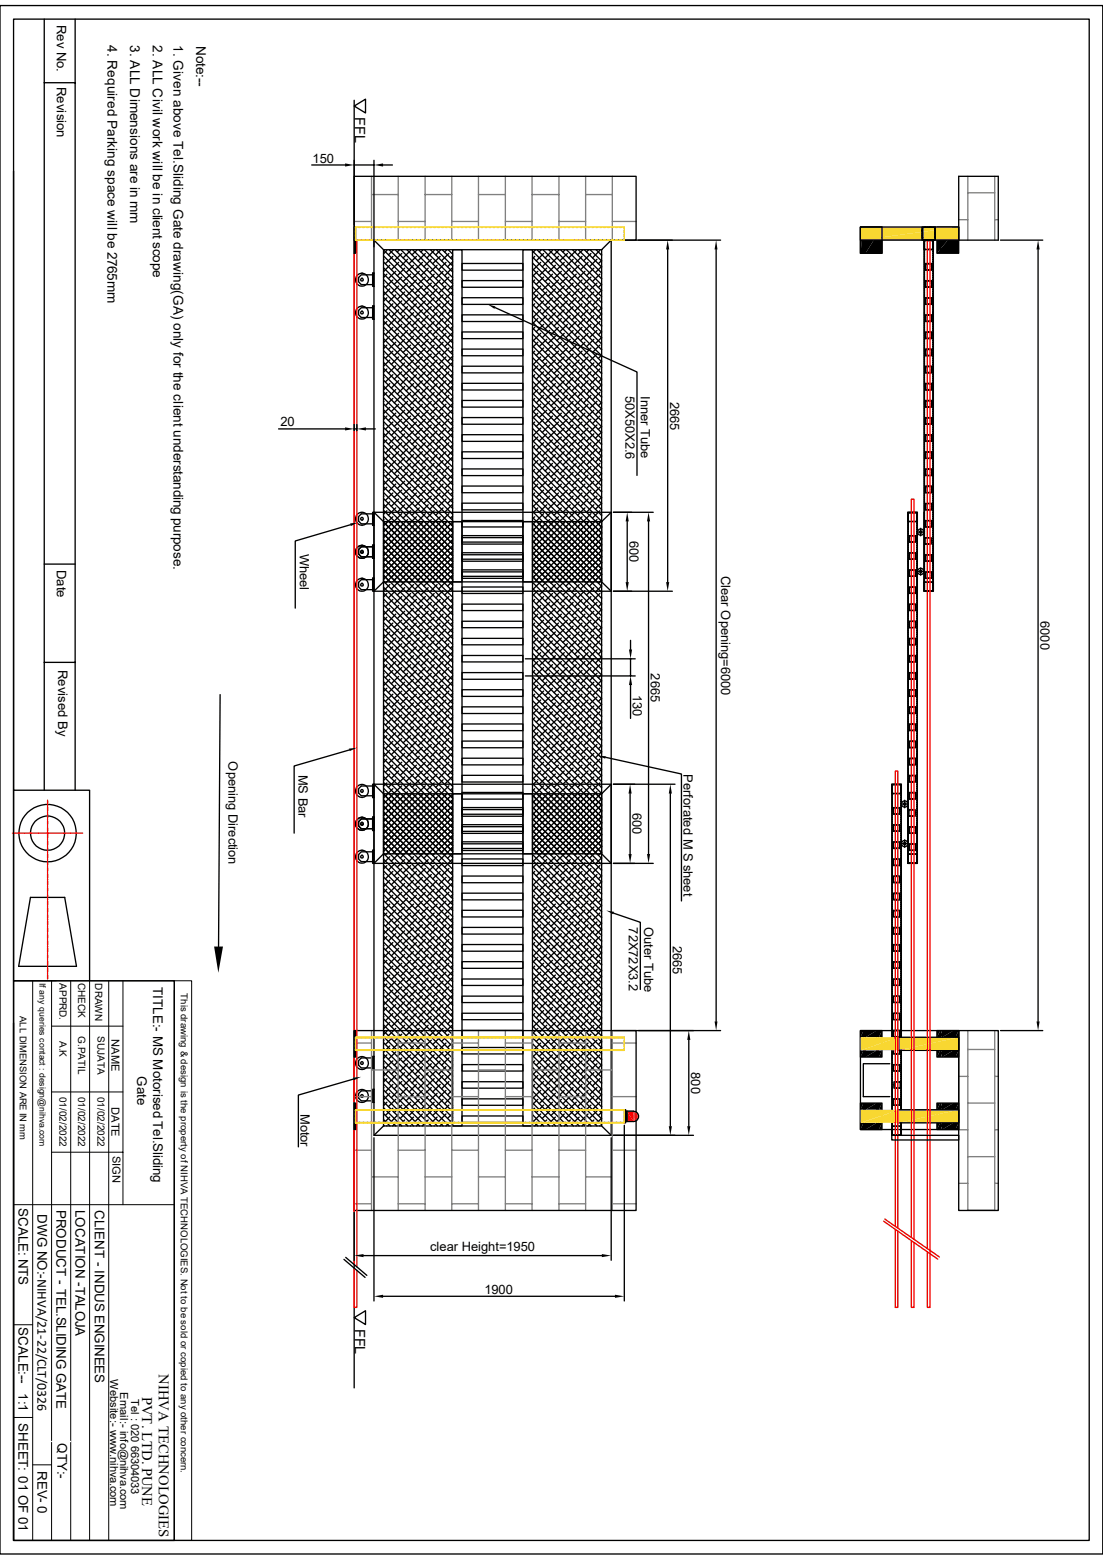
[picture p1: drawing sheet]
<svg xmlns="http://www.w3.org/2000/svg" width="210mm" height="297mm" viewBox="0 0 210 297" stroke-linecap="round" stroke-linejoin="round" font-family="sans-serif">
<defs><g id="words">
<g font-size="2.8">
<text x="67.6" y="22.3" transform="rotate(90 67.6 22.3)">FFL</text>
<text x="67.6" y="253" transform="rotate(90 67.6 253)">FFL</text>
<text x="30.3" y="261.6" transform="rotate(90 30.3 261.6)">NIHVA TECHNOLOGIES</text>
<text x="27.1" y="265.9" transform="rotate(90 27.1 265.9)">PVT. LTD. PUNE</text>
</g>
<g font-size="2.6">
<text x="20.5" y="8.6" transform="rotate(90 20.5 8.6)">4. Required Parking space will be 2765mm</text>
<text x="24.8" y="8.6" transform="rotate(90 24.8 8.6)">3. ALL Dimensions are in mm</text>
<text x="29.1" y="8.6" transform="rotate(90 29.1 8.6)">2. ALL Civil work will be in client scope</text>
<text x="33.1" y="8.6" transform="rotate(90 33.1 8.6)">1. Given above Tel.Sliding Gate drawing(GA) only for the client understanding purpose.</text>
<text x="37.4" y="8.7" transform="rotate(90 37.4 8.7)">Note:--</text>
</g>
<g font-size="2.5">
<text x="10.8" y="4.7" transform="rotate(90 10.8 4.7)">Rev No.</text>
<text x="10.8" y="16.6" transform="rotate(90 10.8 16.6)">Revision</text>
<text x="59.5" y="30.9">150</text>
<text x="119.1" y="75.4" transform="rotate(90 119.1 75.4)">50X50X2.6</text>
<text x="122" y="75.4" transform="rotate(90 122 75.4)">Inner Tube</text>
<text x="127.6" y="76.5" transform="rotate(90 127.6 76.5)">2665</text>
<text x="53.4" y="81.2">20</text>
<text x="57.1" y="105.4" transform="rotate(90 57.1 105.4)">Wheel</text>
<text x="119.9" y="103" transform="rotate(90 119.9 103)">600</text>
<text x="10.8" y="108.5" transform="rotate(90 10.8 108.5)">Date</text>
<text x="137.3" y="109.6" transform="rotate(90 137.3 109.6)">Clear Opening=6000</text>
<text x="198.1" y="118.3" transform="rotate(90 198.1 118.3)">6000</text>
<text x="11" y="127.5" transform="rotate(90 11 127.5)">Revised By</text>
<text x="124" y="128.2" transform="rotate(90 124 128.2)">2665</text>
<text x="120.5" y="132.4" transform="rotate(90 120.5 132.4)">130</text>
<text x="43.5" y="144.9" transform="rotate(90 43.5 144.9)">Opening Direction</text>
<text x="56.9" y="147.5" transform="rotate(90 56.9 147.5)">MS Bar</text>
<text x="130.2" y="147.4" transform="rotate(90 130.2 147.4)">Perforated M S sheet</text>
<text x="120.4" y="154.8" transform="rotate(90 120.4 154.8)">600</text>
<text x="119.8" y="176.6" transform="rotate(90 119.8 176.6)">72X72X3.2</text>
<text x="122.7" y="176.4" transform="rotate(90 122.7 176.4)">Outer Tube</text>
<text x="128.1" y="180" transform="rotate(90 128.1 180)">2665</text>
<text x="29.2" y="187.9" transform="rotate(90 29.2 187.9)">TITLE:- MS Motorised Tel.Sliding</text>
<text x="26.1" y="204.9" transform="rotate(90 26.1 204.9)">Gate</text>
<text x="131.6" y="204.2" transform="rotate(90 131.6 204.2)">800</text>
<text x="57.2" y="212" transform="rotate(90 57.2 212)">Motor</text>
<text x="3.5" y="230" transform="rotate(90 3.5 230)">SCALE: NTS</text>
<text x="7.1" y="231.2" transform="rotate(90 7.1 231.2)">DWG NO:-NIHVA/21-22/CLT/0326</text>
<text x="10.8" y="230.3" transform="rotate(90 10.8 230.3)">PRODUCT - TEL.SLIDING GATE</text>
<text x="14.4" y="230.3" transform="rotate(90 14.4 230.3)">LOCATION -TALOJA</text>
<text x="18" y="230.4" transform="rotate(90 18 230.4)">CLIENT - INDUS ENGINEES</text>
<text x="81.9" y="238.1">clear Height=1950</text>
<text x="92.2" y="246.3">1900</text>
<text x="3.5" y="252.7" transform="rotate(90 3.5 252.7)">SCALE:--</text>
<text x="3.5" y="265.3" transform="rotate(90 3.5 265.3)">1:1</text>
<text x="3.5" y="271" transform="rotate(90 3.5 271)">SHEET: 01 OF 01</text>
<text x="11" y="274.8" transform="rotate(90 11 274.8)">QTY:-</text>
<text x="7.2" y="280" transform="rotate(90 7.2 280)">REV- 0</text>
</g>
<g font-size="2.1">
<text x="21.3" y="197.9" transform="rotate(90 21.3 197.9)">NAME</text>
<text x="21.3" y="210.8" transform="rotate(90 21.3 210.8)">DATE</text>
<text x="21.4" y="220" transform="rotate(90 21.4 220)">SIGN</text>
<text x="21" y="262.6" transform="rotate(90 21 262.6)">Website:- www.nihva.com</text>
<text x="22.9" y="265" transform="rotate(90 22.9 265)">Email:- info@nihva.com</text>
<text x="25" y="266.3" transform="rotate(90 25 266.3)">Tel : 020 66304033</text>
</g>
<g font-size="1.9">
<text x="11.3" y="187.2" transform="rotate(90 11.3 187.2)">APPRD.</text>
<text x="14.9" y="187.1" transform="rotate(90 14.9 187.1)">CHECK</text>
<text x="18.1" y="187.2" transform="rotate(90 18.1 187.2)">DRAWN</text>
<text x="14.9" y="197.2" transform="rotate(90 14.9 197.2)">G.PATIL</text>
<text x="18.5" y="197.3" transform="rotate(90 18.5 197.3)">SUJATA</text>
<text x="11.3" y="198.2" transform="rotate(90 11.3 198.2)">A.K</text>
<text x="11.3" y="208.8" transform="rotate(90 11.3 208.8)">01/02/2022</text>
<text x="14.9" y="208.8" transform="rotate(90 14.9 208.8)">01/02/2022</text>
<text x="18.5" y="208.8" transform="rotate(90 18.5 208.8)">01/02/2022</text>
</g>
<g font-size="1.8">
<text x="34.5" y="189.1" transform="rotate(90 34.5 189.1)">This drawing &amp; design is the property of NIHVA TECHNOLOGIES. Not to be sold or copied to any other concern.</text>
<text x="3.8" y="193.4" transform="rotate(90 3.8 193.4)">ALL DIMENSION ARE IN mm</text>
</g>
<text font-size="1.7" x="7.5" y="187.2" transform="rotate(90 7.5 187.2)">If any queries contact : design@nihva.com</text>
</g></defs>
<g fill="none" stroke="#000" stroke-width=".25">
<path d="M0 1.1h210v294.8h-210zM2.6 3.6h204.8v289.7h-204.8zM8.4 3.6v146.9M8.4 15.7h5.9M14.3 3.6v146.9M67.4 19.1v245.1M2.6 32.6v117.9h14.5v36.2M67.4 33.6h53.7v12.1h-53.7zM67.4 20.2l2.2-1.3v2.6zM67.4 43.2h.3v5h-.3zM67.6 43.2v5M68.9 52h.1"/>
<path d="M68.9 53h.1M68.9 58.3h.1M68.9 59.2h.1M71 52h.2v2.5h-.2zM71 58.3h.2v2.5h-.2zM71 52.3h-2.2l-.5 .5v.9l.5 .5h2.2M71 58.6h-2.2l-.5 .5v.8l.5 .6h2.2M71 52h.1M71 58.3h.1M71.2 45.7h45.2v66.9h-45.2zM71.2 45.7l1.8 1.8M71.2 52h.1"/>
<path d="M71.2 54.5h.1M71.2 58.3h.1M73 47.6l13.2 13.1M73 48.7l13.2 13.2M73 49.9l13.2 13.1M73 51l13.2 13.1M73 52.1l13.2 13.2M73 53.2l13.2 13.2M73 54.4l13.2 13.1M73 55.5l13.2 13.2M73 56.6l13.2 13.2M73 57.7l13.2 13.2"/>
<path d="M73 58.8l13.2 13.2M73 60l13.2 13.2M73.1 49.4l-.1 .1M73.1 53.9l-.1 .1M73.1 58.4l-.1 .1M73.7 47.7l-.7 .6M73.7 52.2l-.7 .6M73.7 56.7l-.7 .7M74.1 47.5l12.1 12.1M74.2 50.5l-1.2 1.2M74.2 55l-1.2 1.2M74.2 59.5l-1.2 1.2"/>
<path d="M74.8 48.8l-1.4 1.4M74.8 53.3l-1.4 1.4M74.8 57.8l-1.4 1.4M74.9 47.5l-.9 1M75.2 47.5l11 11M75.4 51.6l-1.4 1.4M75.4 56.1l-1.4 1.4M75.9 50l-1.4 1.4M75.9 54.4l-1.4 1.4M75.9 59l-1.4 1.4M76.1 47.5l-.5 .5M76.3 47.5l9.9 9.9"/>
<path d="M76.5 48.3l-1.4 1.4M76.5 52.7l-1.4 1.4M76.5 57.3l-1.4 1.4M77 51.1l-1.4 1.4M77 55.6l-1.4 1.4M77.5 47.5l8.7 8.8M77.6 49.4l-1.4 1.4M77.6 53.9l-1.4 1.4M77.6 58.4l-1.4 1.4M78.2 47.7l-1.4 1.4M78.2 52.2l-1.4 1.4M78.2 56.7l-1.4 1.4"/>
<path d="M78.6 47.5l7.6 7.6M78.7 50.5l-1.4 1.4M78.7 55l-1.4 1.4M78.7 59.5l-1.4 1.4M79.3 48.8l-1.4 1.4M79.3 53.3l-1.4 1.4M79.3 57.8l-1.4 1.4M79.5 47.5l-1.1 1M79.7 47.5l6.5 6.5M79.8 51.6l-1.4 1.4M79.8 56.1l-1.4 1.4M80.4 50l-1.4 1.4"/>
<path d="M80.4 54.4l-1.4 1.4M80.4 59l-1.4 1.4M80.6 47.5l-.5 .5M80.8 47.5l5.4 5.4M81 48.3l-1.4 1.4M81 52.7l-1.4 1.4M81 57.3l-1.4 1.4M81.5 51.1l-1.4 1.4M81.5 55.6l-1.4 1.4M82 47.5l4.2 4.3M82.1 49.4l-1.4 1.4M82.1 53.9l-1.4 1.4"/>
<path d="M82.1 58.4l-1.4 1.4M82.7 47.7l-1.4 1.4M82.7 52.2l-1.4 1.4M82.7 56.7l-1.4 1.4M83.1 47.5l3.1 3.1M83.2 50.5l-1.4 1.4M83.2 55l-1.4 1.4M83.2 59.5l-1.4 1.4M83.8 48.8l-1.4 1.4M83.8 53.3l-1.4 1.4M83.8 57.8l-1.4 1.4M83.9 47.5l-.9 1"/>
<path d="M84.2 47.5l2 2M84.4 51.6l-1.4 1.4M84.4 56.1l-1.4 1.4M84.9 50l-1.4 1.4M84.9 54.4l-1.4 1.4M84.9 59l-1.4 1.4M85.1 47.5l-.4 .5M85.3 47.5l.9 .9M85.5 48.3l-1.4 1.4M85.5 52.7l-1.4 1.4M85.5 57.3l-1.4 1.4M86.1 51.1l-1.4 1.4"/>
<path d="M86.1 55.6l-1.4 1.4M86.2 48.7l-.4 .4M86.2 49.8l-1 1M86.2 53.2l-.4 .4M86.2 54.3l-1 1M86.2 57.7l-.4 .4M86.2 58.8l-1 1M86.2 47.5h1.8v63.3h-1.8zM88 50.2h11.6v1.2h-11.6zM88 53.4h11.6v1.3h-11.6zM88 56.7h11.6v1.3h-11.6zM88 59.9h11.6v1.3h-11.6z"/>
<path d="M94.2 58.5l27.1 12.3v19.7M99.6 47.5h1.8v63.3h-1.8zM101.4 47.8l13.2 13.2M101.4 48.9l13.2 13.2M101.4 50.1l13.2 13.1M101.4 51.2l13.2 13.1M101.4 52.3l13.2 13.2M101.4 53.4l13.2 13.2M101.4 54.6l13.2 13.1M101.4 55.7l13.2 13.2M101.4 56.8l13.2 13.2M101.4 58l13.2 13.1"/>
<path d="M101.4 59.1l13.2 13.1M101.8 48.8l-.4 .5M101.8 53.3l-.4 .5M101.8 57.8l-.4 .5M102 47.5l-.6 .6M102.2 47.5l12.4 12.4M102.4 51.6l-1 1M102.4 56.1l-1 1.1M103 50l-1.4 1.4M103 54.4l-1.4 1.4M103 59l-1.4 1.4M103.1 47.5l-.4 .5"/>
<path d="M103.4 47.5l11.2 11.2M103.5 48.3l-1.4 1.4M103.5 52.7l-1.4 1.4M103.5 57.3l-1.4 1.4M104.1 51.1l-1.4 1.4M104.1 55.6l-1.4 1.4M104.5 47.5l10.1 10.1M104.6 58.4l-1.3 1.4M104.6 49.4l-1.3 1.4M104.6 53.9l-1.3 1.4M105.2 47.7l-1.4 1.4M105.2 52.2l-1.4 1.4"/>
<path d="M105.2 56.7l-1.4 1.4M105.6 47.5l9 9M105.7 59.5l-1.3 1.4M105.7 50.5l-1.3 1.4M105.7 55l-1.3 1.4M106.3 57.8l-1.4 1.4M106.3 48.8l-1.4 1.4M106.3 53.3l-1.4 1.4M106.5 47.5l-1 1M106.7 47.5l7.9 7.8M106.9 56.1l-1.4 1.4M106.9 51.6l-1.4 1.4"/>
<path d="M107.4 59l-1.4 1.4M107.4 50l-1.4 1.4M107.4 54.4l-1.4 1.4M107.6 47.5l-.4 .5M107.9 47.5l6.7 6.7M108 57.3l-1.4 1.4M108 48.3l-1.4 1.4M108 52.7l-1.4 1.4M108.6 55.6l-1.4 1.4M108.6 51.1l-1.4 1.4M109 47.5l5.6 5.6M109.1 53.9l-1.4 1.4"/>
<path d="M109.1 58.4l-1.4 1.4M109.1 49.4l-1.4 1.4M109.7 56.7l-1.4 1.4M109.7 47.7l-1.4 1.4M109.7 52.2l-1.4 1.4M110.1 47.5l4.5 4.5M110.3 55l-1.4 1.4M110.3 59.5l-1.4 1.4M110.3 50.5l-1.4 1.4M110.8 53.3l-1.4 1.4M110.8 57.8l-1.4 1.4M110.8 48.8l-1.4 1.4"/>
<path d="M111 47.5l-1 1M111.3 47.5l3.3 3.3M111.4 51.6l-1.4 1.4M111.4 56.1l-1.4 1.4M112 54.4l-1.5 1.4M112 59l-1.5 1.4M112 50l-1.5 1.4M112.1 47.5l-.4 .5M112.4 47.5l2.2 2.2M112.5 52.7l-1.4 1.4M112.5 57.3l-1.4 1.4M112.5 48.3l-1.4 1.4"/>
<path d="M113.1 51.1l-1.4 1.4M113.1 55.6l-1.4 1.4M113.5 47.5l1.1 1.1M113.7 49.4l-1.5 1.4M113.7 53.9l-1.5 1.4M113.7 58.4l-1.5 1.4M114.2 47.7l-1.4 1.4M114.2 52.2l-1.4 1.4M114.2 56.7l-1.4 1.4M114.6 48.5h-.1M114.6 49.6l-.7 .6M114.6 50.7l-1.2 1.2"/>
<path d="M114.6 53h-.1M114.6 54.1l-.7 .6M114.6 55.2l-1.2 1.2M114.6 57.5h-.1M114.6 58.6l-.7 .6M114.6 59.7l-1.2 1.2M116.4 45.7l-1.8 1.8h-41.6v63.3h41.6v-63.3M116.8 45.7h20.4M127.1 47.5v63.3M136.4 47.5v147M71.2 60.8h.1M73 61.1l13.2 13.2"/>
<path d="M73 62.2l13.2 13.2M73 63.4l13.2 13.1M73 64.5l13.2 13.1M73 65.6l13.2 13.2M73 66.8l13.2 13.1M73 67.9l13.2 13.1M73 69l13.2 13.2M73 70.1l13.2 13.2M73 71.2l13.2 13.2M73 72.4l13.2 13.2M73 73.5l13.2 13.2M73 74.6l13.2 13.2"/>
<path d="M73 75.7l13.2 13.2M73 76.9l13.2 13.1M73 78l13.2 13.2M73 79.1l13.2 13.2M73.1 76.4l-.1 .1M73.1 62.9l-.1 .1M73.1 67.4l-.1 .1M73.1 71.9l-.1 .1M73.7 74.7l-.7 .7M73.7 79.2l-.7 .7M73.7 61.2l-.7 .6M73.7 65.7l-.7 .7"/>
<path d="M73.7 70.2l-.7 .7M74.2 77.6l-1.2 1.1M74.2 64l-1.2 1.2M74.2 68.5l-1.2 1.2M74.2 73l-1.2 1.3M74.8 75.9l-1.4 1.4M74.8 62.3l-1.4 1.5M74.8 66.8l-1.4 1.4M74.8 71.3l-1.4 1.4M75.4 74.2l-1.4 1.4M75.4 78.7l-1.4 1.4M75.4 60.6l-1.4 1.5"/>
<path d="M75.4 65.2l-1.4 1.3M75.4 69.6l-1.4 1.5M75.9 72.5l-1.4 1.4M75.9 77l-1.4 1.4M75.9 63.5l-1.4 1.4M75.9 67.9l-1.4 1.5M76.5 75.3l-1.4 1.4M76.5 79.8l-1.4 1.4M76.5 61.8l-1.4 1.4M76.5 66.3l-1.4 1.4M76.5 70.8l-1.4 1.4M77 73.6l-1.4 1.4"/>
<path d="M77 78.1l-1.4 1.4M77 60.1l-1.4 1.4M77 64.6l-1.4 1.4M77 69.1l-1.4 1.4M77.6 71.9l-1.4 1.4M77.6 76.4l-1.4 1.4M77.6 62.9l-1.4 1.4M77.6 67.4l-1.4 1.4M78.2 70.2l-1.4 1.4M78.2 74.7l-1.4 1.4M78.2 79.2l-1.4 1.4M78.2 61.2l-1.4 1.4"/>
<path d="M78.2 65.7l-1.4 1.4M78.7 73l-1.4 1.4M78.7 77.6l-1.4 1.4M78.7 64l-1.4 1.4M78.7 68.5l-1.4 1.4M79.3 71.3l-1.4 1.4M79.3 75.9l-1.4 1.4M79.3 62.3l-1.4 1.5M79.3 66.8l-1.4 1.4M79.8 69.6l-1.4 1.5M79.8 74.2l-1.4 1.4M79.8 78.7l-1.4 1.4"/>
<path d="M79.8 60.6l-1.4 1.5M79.8 65.2l-1.4 1.3M80.4 67.9l-1.4 1.5M80.4 72.5l-1.4 1.4M80.4 77l-1.4 1.4M80.4 63.5l-1.4 1.4M81 70.8l-1.4 1.4M81 75.3l-1.4 1.4M81 79.8l-1.4 1.4M81 61.8l-1.4 1.4M81 66.3l-1.4 1.4M81.5 69.1l-1.4 1.4"/>
<path d="M81.5 73.6l-1.4 1.4M81.5 78.1l-1.4 1.4M81.5 60.1l-1.4 1.4M81.5 64.6l-1.4 1.4M82.1 67.4l-1.4 1.4M82.1 71.9l-1.4 1.4M82.1 76.4l-1.4 1.4M82.1 62.9l-1.4 1.4M82.7 65.7l-1.4 1.4M82.7 70.2l-1.4 1.4M82.7 74.7l-1.4 1.4M82.7 79.2l-1.4 1.4"/>
<path d="M82.7 61.2l-1.4 1.4M83.2 64l-1.4 1.4M83.2 68.5l-1.4 1.4M83.2 73l-1.4 1.4M83.2 77.6l-1.4 1.4M83.8 66.8l-1.4 1.4M83.8 71.3l-1.4 1.4M83.8 75.9l-1.4 1.4M83.8 62.3l-1.4 1.5M84.4 78.7l-1.4 1.4M84.4 65.2l-1.4 1.3M84.4 69.6l-1.4 1.5"/>
<path d="M84.4 74.2l-1.4 1.4M84.4 60.6l-1.4 1.5M84.9 63.5l-1.4 1.4M84.9 67.9l-1.4 1.5M84.9 72.5l-1.4 1.4M84.9 77l-1.4 1.4M85.5 79.8l-1.4 1.4M85.5 61.8l-1.4 1.4M85.5 66.3l-1.4 1.4M85.5 70.8l-1.4 1.4M85.5 75.3l-1.4 1.4M86.1 78.1l-1.4 1.4"/>
<path d="M86.1 64.6l-1.4 1.4M86.1 69.1l-1.4 1.4M86.1 73.6l-1.4 1.4M86.1 60.1l-1.4 1.4M86.2 76.8l-1 1M86.2 62.2l-.4 .4M86.2 63.3l-1 1M86.2 66.7l-.4 .4M86.2 67.8l-1 1M86.2 71.2l-.4 .4M86.2 72.3l-1 1M86.2 75.7l-.4 .4"/>
<path d="M88 63.2h11.6v1.3h-11.6zM88 66.5h11.6v1.2h-11.6zM88 69.7h11.6v1.3h-11.6zM88 73h11.6v1.3h-11.6zM88 76.2h11.6v1.3h-11.6zM88 79.5h11.6v1.3h-11.6zM101.4 60.2l13.2 13.2M101.4 61.3l13.2 13.2M101.4 62.4l13.2 13.2M101.4 63.6l13.2 13.2M101.4 64.7l13.2 13.2M101.4 65.8l13.2 13.2"/>
<path d="M101.4 67l13.2 13.1M101.4 68.1l13.2 13.1M101.4 69.2l13.2 13.2M101.4 70.3l13.2 13.2M101.4 71.5l13.2 13.1M101.4 72.6l13.2 13.2M101.4 73.7l13.2 13.2M101.4 74.8l13.2 13.2M101.4 75.9l13.2 13.3M101.4 77.1l13.2 13.2M101.4 78.2l13.2 13.2M101.4 79.3l13.2 13.2"/>
<path d="M101.8 62.3l-.4 .5M101.8 66.8l-.4 .5M101.8 71.3l-.4 .5M101.8 75.9l-.4 .4M102.4 60.6l-1 1M102.4 65.2l-1 1M102.4 69.6l-1 1.1M102.4 74.2l-1 .9M102.4 78.7l-1 1M103 63.5l-1.4 1.4M103 67.9l-1.4 1.5M103 72.5l-1.4 1.4"/>
<path d="M103 77l-1.4 1.4M103.5 61.8l-1.4 1.4M103.5 66.3l-1.4 1.4M103.5 70.8l-1.4 1.4M103.5 75.3l-1.4 1.4M103.5 79.8l-1.4 1.4M104.1 60.1l-1.4 1.4M104.1 64.6l-1.4 1.4M104.1 69.1l-1.4 1.4M104.1 73.6l-1.4 1.4M104.1 78.1l-1.4 1.4M104.6 62.9l-1.3 1.4"/>
<path d="M104.6 67.4l-1.3 1.4M104.6 71.9l-1.3 1.4M104.6 76.4l-1.3 1.4M105.2 61.2l-1.4 1.4M105.2 65.7l-1.4 1.4M105.2 79.2l-1.4 1.4M105.2 70.2l-1.4 1.4M105.2 74.7l-1.4 1.4M105.7 64l-1.3 1.4M105.7 68.5l-1.3 1.4M105.7 73l-1.3 1.4M105.7 77.6l-1.3 1.4"/>
<path d="M106.3 62.3l-1.4 1.5M106.3 66.8l-1.4 1.4M106.3 71.3l-1.4 1.4M106.3 75.9l-1.4 1.4M106.9 60.6l-1.4 1.5M106.9 65.2l-1.4 1.3M106.9 78.7l-1.4 1.4M106.9 69.6l-1.4 1.5M106.9 74.2l-1.4 1.4M107.4 63.5l-1.4 1.4M107.4 77l-1.4 1.4M107.4 67.9l-1.4 1.5"/>
<path d="M107.4 72.5l-1.4 1.4M108 61.8l-1.4 1.4M108 79.8l-1.4 1.4M108 66.3l-1.4 1.4M108 70.8l-1.4 1.4M108 75.3l-1.4 1.4M108.6 60.1l-1.4 1.4M108.6 78.1l-1.4 1.4M108.6 64.6l-1.4 1.4M108.6 69.1l-1.4 1.4M108.6 73.6l-1.4 1.4M109.1 62.9l-1.4 1.4"/>
<path d="M109.1 76.4l-1.4 1.4M109.1 67.4l-1.4 1.4M109.1 71.9l-1.4 1.4M109.7 61.2l-1.4 1.4M109.7 74.7l-1.4 1.4M109.7 79.2l-1.4 1.4M109.7 65.7l-1.4 1.4M109.7 70.2l-1.4 1.4M110.3 77.6l-1.4 1.4M110.3 64l-1.4 1.4M110.3 68.5l-1.4 1.4M110.3 73l-1.4 1.4"/>
<path d="M110.8 75.9l-1.4 1.4M110.8 62.3l-1.4 1.5M110.8 66.8l-1.4 1.4M110.8 71.3l-1.4 1.4M111.4 60.6l-1.4 1.5M111.4 74.2l-1.4 1.4M111.4 78.7l-1.4 1.4M111.4 65.2l-1.4 1.3M111.4 69.6l-1.4 1.5M112 72.5l-1.5 1.4M112 77l-1.5 1.4M112 63.5l-1.5 1.4"/>
<path d="M112 67.9l-1.5 1.5M112.5 75.3l-1.4 1.4M112.5 79.8l-1.4 1.4M112.5 61.8l-1.4 1.4M112.5 66.3l-1.4 1.4M112.5 70.8l-1.4 1.4M113.1 73.6l-1.4 1.4M113.1 78.1l-1.4 1.4M113.1 60.1l-1.4 1.4M113.1 64.6l-1.4 1.4M113.1 69.1l-1.4 1.4M113.7 71.9l-1.5 1.4"/>
<path d="M113.7 76.4l-1.5 1.4M113.7 62.9l-1.5 1.4M113.7 67.4l-1.5 1.4M114.2 70.2l-1.4 1.4M114.2 74.7l-1.4 1.4M114.2 79.2l-1.4 1.4M114.2 61.2l-1.4 1.4M114.2 65.7l-1.4 1.4M114.6 71l-.1 .1M114.6 72.1l-.7 .6M114.6 73.2l-1.2 1.2M114.6 75.5l-.1 .1"/>
<path d="M114.6 76.6l-.7 .7M114.6 77.8l-1.2 1.2M114.6 62l-.1 .1M114.6 63.1l-.7 .7M114.6 64.3l-1.2 1.1M114.6 66.5h-.1M114.6 67.6l-.7 .6M114.6 68.7l-1.2 1.2M68.9 99.1h.1M71 97.5h.2v2.5h-.2zM71 97.8h-2.2l-.5 .5v.9l.5 .5h2.2M71.2 97.5h45.2v66.9h-45.2z"/>
<path d="M71.2 97.5l1.8 1.8M73 80.3l13.2 13.1M73 81.4l13.2 13.2M73 82.5l13.2 13.2M73 83.7l13.2 13.1M73 84.8l13.2 13.1M73 85.9l13.2 13.2M73 87l13.2 13.2M73 88.1l13.2 13.2M73 89.3l13.2 13.1-3.1-3.1M73 90.4l13.2 13.1-4.2-4.2M73 91.5l13.2 13.2"/>
<path d="M73 92.7l13.2 13.1M73 93.8l13.2 13.1M73 94.9l13.2 13.2-8.7-8.8M73 96l13.2 13.2M73 97.2l13.2 13.1M73 98.3l13.2 13.1M73.1 89.9l-.1 .1M73.1 94.4l-.1 .1M73.1 98.9l-.1 .1M73.1 80.9l-.1 .1M73.1 85.4l-.1 .1M73.7 92.8l-.7 .6"/>
<path d="M73.7 97.2l-.7 .7M73.7 83.7l-.7 .7M73.7 88.2l-.7 .7M73.7 99.5l-.7 .6M74.2 91.1l-1.2 1.2M74.2 95.5l-1.2 1.3M74.2 82l-1.2 1.3M74.2 86.5l-1.2 1.3M74.8 80.3l-1.4 1.4M74.8 84.8l-1.4 1.5M74.8 89.4l-1.4 1.4M74.8 93.9l-1.4 1.4"/>
<path d="M74.8 98.4l-1.4 1.4M74.9 99.3l-.9 1M75.4 87.7l-1.4 1.4M75.4 92.2l-1.4 1.4M75.4 96.7l-1.4 1.4M75.4 83.2l-1.4 1.4M75.9 90.5l-1.4 1.4M75.9 95l-1.4 1.4M75.9 81.5l-1.4 1.4M75.9 86l-1.4 1.4M75.9 99.5l-1.4 1.4M76.1 99.3l-.5 .5"/>
<path d="M76.5 88.8l-1.4 1.4M76.5 93.3l-1.4 1.4M76.5 84.3l-1.4 1.4M76.5 97.8l-1.4 1.4M77 87.1l-1.4 1.4M77 91.6l-1.4 1.4M77 96.1l-1.4 1.4M77 82.6l-1.4 1.4M77.6 80.9l-1.4 1.4M77.6 85.4l-1.4 1.4M77.6 89.9l-1.4 1.4M77.6 94.4l-1.4 1.4"/>
<path d="M77.6 98.9l-4.6 4.6M78.2 88.2l-1.4 1.5M78.2 92.8l-1.4 1.3M78.2 83.7l-1.4 1.4M78.2 97.2l-1.4 1.4M78.2 99.5l-1.4 1.4M78.7 86.5l-1.4 1.5M78.7 91.1l-1.4 1.4M78.7 82l-1.4 1.4M78.7 95.5l-1.4 1.4M79.3 84.8l-1.4 1.5M79.3 89.4l-1.4 1.4"/>
<path d="M79.3 93.9l-1.4 1.4M79.3 80.3l-1.4 1.4M79.3 98.4l-1.4 1.4M79.5 99.3l-3.3 3.3M79.7 99.3l6.5 6.5M79.8 83.2l-1.4 1.4M79.8 87.7l-1.4 1.4M79.8 92.2l-1.4 1.4M79.8 96.7l-1.4 1.4M80.4 86l-1.4 1.4M80.4 90.5l-1.4 1.4M80.4 81.5l-1.4 1.4"/>
<path d="M80.4 95l-1.4 1.4M80.4 99.5l-1.4 1.4M80.6 99.3l-.5 .5M81 84.3l-1.4 1.4M81 88.8l-1.4 1.4M81 93.3l-1.4 1.4M81 97.8l-1.4 1.4M81.5 82.6l-1.4 1.4M81.5 87.1l-1.4 1.4M81.5 91.6l-1.4 1.4M81.5 96.1l-1.4 1.4M82.1 80.9l-1.4 1.4"/>
<path d="M82.1 85.4l-1.4 1.4M82.1 89.9l-1.4 1.4M82.1 94.4l-1.4 1.4M82.1 98.9l-1.4 1.4M82.7 83.7l-1.4 1.4M82.7 88.2l-1.4 1.5M82.7 92.8l-1.4 1.3M82.7 97.2l-1.4 1.4M82.7 99.5l-2.6 2.5M83.2 82l-1.4 1.4M83.2 86.5l-1.4 1.5M83.2 91.1l-1.4 1.4"/>
<path d="M83.2 95.5l-1.4 1.4M83.8 80.3l-1.4 1.4M83.8 84.8l-1.4 1.5M83.8 89.4l-1.4 1.4M83.8 93.9l-1.4 1.4M83.8 98.4l-1.4 1.4M83.9 99.3l-.9 1M84.4 83.2l-1.4 1.4M84.4 87.7l-1.4 1.4M84.4 92.2l-1.4 1.4M84.4 96.7l-1.4 1.4M84.9 81.5l-1.4 1.4"/>
<path d="M84.9 86l-1.4 1.4M84.9 90.5l-1.4 1.4M84.9 95l-1.4 1.4M84.9 99.5l-1.4 1.4M85.1 99.3l-.4 .5M85.3 99.3l.9 .9M85.5 84.3l-1.4 1.4M85.5 88.8l-1.4 1.4M85.5 93.3l-1.4 1.4M85.5 97.8l-1.4 1.4M86.1 82.6l-1.4 1.4M86.1 87.1l-1.4 1.4"/>
<path d="M86.1 91.6l-1.4 1.4M86.1 96.1l-1.4 1.4M86.2 80.2l-.4 .4M86.2 81.4l-1 .9M86.2 84.7l-.4 .4M86.2 85.9l-1 .9M86.2 99.4l-1 .9M86.2 89.2l-.4 .5M86.2 90.4l-1 .9M86.2 93.7l-.4 .4M86.2 94.9l-1 .9M86.2 98.3l-.4 .3"/>
<path d="M86.2 99.3h1.8v63.3h-1.8zM88 82.8h11.6v1.2h-11.6zM88 86h11.6v1.3h-11.6zM88 89.3h11.6v1.3h-11.6zM88 92.5h11.6v1.3h-11.6zM88 95.8h11.6v1.3h-11.6zM88 99.1h11.6v1.2h-11.6zM99.6 99.3h1.8v63.3h-1.8zM101.4 80.5l13.2 13.1M101.4 81.6l13.2 13.2M101.4 82.7l13.2 13.2M101.4 83.9l13.2 13.1"/>
<path d="M101.4 85l13.2 13.1M101.4 86.1l13.2 13.2M101.4 87.2l13.2 13.2M101.4 88.3l13.2 13.2M101.4 89.5l13.2 13.2-3.3-3.4M101.4 90.6l13.2 13.2M101.4 91.7l13.2 13.2-5.6-5.6M101.4 92.9l13.2 13.1M101.4 94l13.2 13.1M101.4 95.1l13.2 13.2-9-9M101.4 96.2l13.2 13.2M101.4 97.4l13.2 13.1-11.2-11.2"/>
<path d="M101.4 98.5l12.3 12.3M101.8 84.8l-.4 .5M101.8 89.4l-.4 .4M101.8 93.9l-.4 .4M101.8 98.4l-.4 .4M101.8 80.3l-.4 .5M102 99.3l-.6 .6M102.2 99.3l12.4 12.3M102.4 83.2l-1 1M102.4 87.7l-1 1M102.4 92.2l-1 1M102.4 96.7l-1 1"/>
<path d="M103 86l-1.4 1.4M103 90.5l-1.4 1.4M103 95l-1.4 1.4M103 81.5l-1.4 1.4M103 99.5l-1.4 1.4M103.1 99.3l-.4 .5M103.5 84.3l-1.4 1.4M103.5 88.8l-1.4 1.4M103.5 93.3l-1.4 1.4M103.5 97.8l-1.4 1.4M104.1 82.6l-1.4 1.4M104.1 87.1l-1.4 1.4"/>
<path d="M104.1 91.6l-1.4 1.4M104.1 96.1l-1.4 1.4M104.6 80.9l-1.3 1.4M104.6 85.4l-1.3 1.4M104.6 89.9l-1.3 1.4M104.6 94.4l-1.3 1.4M104.6 98.9l-1.3 1.4M105.2 83.7l-1.4 1.4M105.2 88.2l-1.4 1.5M105.2 92.8l-1.4 1.3M105.2 99.5l-1.4 1.4M105.2 97.2l-1.4 1.4"/>
<path d="M105.7 82l-1.3 1.4M105.7 86.5l-1.3 1.5M105.7 91.1l-1.3 1.4M105.7 95.5l-1.3 1.4M106.3 80.3l-1.4 1.4M106.3 84.8l-1.4 1.5M106.3 89.4l-1.4 1.4M106.3 93.9l-1.4 1.4M106.3 98.4l-1.4 1.4M106.5 99.3l-1 1M106.9 83.2l-1.4 1.4M106.9 87.7l-1.4 1.4"/>
<path d="M106.9 92.2l-1.4 1.4M106.9 96.7l-1.4 1.4M107.4 81.5l-1.4 1.4M107.4 86l-1.4 1.4M107.4 90.5l-1.4 1.4M107.4 95l-1.4 1.4M107.4 99.5l-1.4 1.4M107.6 99.3l-.4 .5M107.9 99.3l6.7 6.7M108 84.3l-1.4 1.4M108 88.8l-1.4 1.4M108 93.3l-1.4 1.4"/>
<path d="M108 97.8l-1.4 1.4M108.6 82.6l-1.4 1.4M108.6 87.1l-1.4 1.4M108.6 91.6l-1.4 1.4M108.6 96.1l-1.4 1.4M109.1 80.9l-1.4 1.4M109.1 85.4l-1.4 1.4M109.1 89.9l-1.4 1.4M109.1 94.4l-1.4 1.4M109.1 98.9l-4.7 4.8M109.7 83.7l-1.4 1.4M109.7 88.2l-1.4 1.5"/>
<path d="M109.7 99.5l-1.4 1.4M109.7 92.8l-1.4 1.3M109.7 97.2l-1.4 1.4M110.3 82l-1.4 1.4M110.3 86.5l-1.4 1.5M110.3 91.1l-1.4 1.4M110.3 95.5l-1.4 1.4M110.8 80.3l-1.4 1.4M110.8 84.8l-1.4 1.5M110.8 89.4l-1.4 1.4M110.8 93.9l-1.4 1.4M110.8 98.4l-1.4 1.4"/>
<path d="M111 99.3l-1 1M111.4 83.2l-1.4 1.4M111.4 87.7l-1.4 1.4M111.4 92.2l-1.4 1.4M111.4 96.7l-1.4 1.4M112 81.5l-1.5 1.4M112 86l-1.5 1.4M112 90.5l-1.5 1.4M112 95l-1.5 1.4M112 99.5l-2.6 2.5M112.1 99.3l-.4 .5M112.5 84.3l-1.4 1.4"/>
<path d="M112.5 88.8l-1.4 1.4M112.5 93.3l-1.4 1.4M112.5 97.8l-1.4 1.4M113.1 82.6l-1.4 1.4M113.1 87.1l-1.4 1.4M113.1 91.6l-1.4 1.4M113.1 96.1l-1.4 1.4M113.7 80.9l-1.5 1.4M113.7 85.4l-1.5 1.4M113.7 89.9l-1.5 1.4M113.7 94.4l-1.5 1.4M113.7 98.9l-1.5 1.4"/>
<path d="M114.2 83.7l-1.4 1.4M114.2 88.2l-1.4 1.5M114.2 92.8l-1.4 1.3M114.2 97.2l-1.4 1.4M114.6 80l-.1 .1M114.6 81.2l-.7 .5M114.6 82.3l-1.2 1.1M114.6 84.5l-.1 .1M114.6 85.6l-.7 .7M114.6 86.8l-1.2 1.2M114.6 89l-.1 .1M114.6 90.1l-.7 .7"/>
<path d="M114.6 91.3l-1.2 1.2M114.6 93.5l-.1 .1M114.6 94.7l-.7 .6M114.6 95.8l-1.2 1.1M114.6 98l-.1 .1M114.6 99.1l-1.8 1.8M116.4 97.5l-1.8 1.8h-41.6v63.3h41.6v-63.3M116.8 97.5h7.6M123.5 99.3v63.3M8.4 107.4h5.9M68.3 104.6l.5-.5h2.2h-2.2l-.5 .5v.9l.5 .5h2.2h-2.2l-.5-.5zM68.9 106.3h.1"/>
<path d="M68.9 103.8h.1M68.9 105.3h.1M68.9 100h.1M68.9 104.8h.1M68.9 110.1h.1M68.9 111h.1M71 103.8h.2v2.5h-.2zM71 110.1h.2v2.5h-.2zM71 110.4h-2.2l-.5 .5v.9l.5 .5h2.2M71 106.3h.1M71 103.8h.1M71 100h.1"/>
<path d="M71 110.1h.1M71.2 106.3h.1M71.2 103.8h.1M71.2 100h.1M71.2 110.1h.1M73 100.5l10.3 10.3M73 100.5l13.2 13.2M73 103.9l13.2 13.2M73 109.5l13.2 13.2M73 111.8l13.2 13.2M73 112.9l13.2 13.2M73 114l13.2 13.2"/>
<path d="M73 115.1l13.2 13.2M73 116.3l13.2 13.2M73 117.4l13.2 13.2M73 118.5l13.2 13.2M73 119.7l13.2 13.1M73 103.9l6.9 6.9M73 106.2l13.2 13.1M73 109.6l1.3 1.2M73 110.8l-1.8 1.8M73.1 103.4l-.1 .1M73.1 110.8l-.1-.1 13.2 13.1M73.1 119.2l-.1 .1"/>
<path d="M73.1 114.7l-.1 .1M73.7 101.8l-.7 .6M73.7 106.3l-.7 .6M73.7 110.7v.1M73.7 108.5l-.7 .6M73.7 117.5l-.7 .7M73.7 104l-.7 .6M73.7 113l-.7 .7M74.2 100.1l-1.2 1.2M74.2 104.6l-1.2 1.2 .1-.1M74.2 109.1l-1.2 1.2 .1-.1M74.2 106.8l-1.2 1.2h.1"/>
<path d="M74.2 111.3l-1.2 1.2M74.2 115.8l-1.2 1.3M74.8 102.9l-1.4 1.4M74.8 107.4l-1.4 1.4M74.8 118.6l-1.4 1.5M74.8 100.6l-1.4 1.4M74.8 105.1l-1.4 1.4M74.8 114.1l-1.4 1.4M75.4 110.2l-.6 .6M75.4 105.7l-1.4 1.4M75.4 110.8l-2.4-2.4 13.2 13.2M75.4 103.4l-1.4 1.4"/>
<path d="M75.4 107.9l-1.4 1.4M75.4 112.4l-1.4 1.4M75.4 116.9l-1.4 1.5M75.9 108.5l-2.5 2.5M75.9 106.3l-1.4 1.4M75.9 115.3l-1.4 1.4M75.9 101.7l-1.4 1.5M75.9 119.8l-1.4 1.4M76.5 102.3l-1.4 1.4M76.5 106.8l-1.4 1.4M76.5 110.8l-3.5-3.5 13.2 13.1M76.5 104.6l-1.4 1.4"/>
<path d="M76.5 109.1l-1.4 1.3M76.5 113.6l-1.4 1.4M76.5 118.1l-1.4 1.4M77 109.6l-2.5 2.5M77 100.6l-1.4 1.4M77 105.1l-1.4 1.5M77 102.9l-2.5 2.5M77 111.9l-1.4 1.4M77 116.4l-1.4 1.4M77 107.4l-1.4 1.4M77.6 103.4l-1.4 1.5M77.6 110.2l-1.4 1.4"/>
<path d="M77.6 114.7l-1.4 1.4M77.6 105.7l-1.4 1.4M77.6 119.2l-1.4 1.4M78.2 110.7l-.1 .1M78.2 101.8l-1.4 1.4M78.2 106.3l-1.4 1.4M78.2 113l-1.4 1.4M78.2 108.5l-1.4 1.4M78.2 117.5l-1.4 1.4M78.7 109.1l-1.4 1.4M78.7 104.6l-1.4 1.4M78.7 110.8l-5.7-5.8 13.2 13.2"/>
<path d="M78.7 102.3l-1.4 1.4M78.7 115.8l-1.4 1.4M78.7 111.3l-1.4 1.4M79.3 102.9l-2.5 2.5M79.3 100.6l-1.4 1.4M79.3 105.1l-1.4 1.4M79.3 109.6l-1.4 1.4M79.3 114.1l-1.4 1.4M79.3 118.6l-1.4 1.5M79.8 110.2l-.5 .6M79.8 101.2l-1.4 1.4M79.8 112.4l-1.4 1.4"/>
<path d="M79.8 103.4l-1.4 1.4M79.8 116.9l-1.4 1.5M80.4 108.5l-1.4 1.4M80.4 119.8l-1.4 1.4M80.4 104l-1.4 1.4M80.4 106.3l-2.5 2.5M80.4 115.3l-1.4 1.4M80.4 101.7l-1.4 1.5M81 102.3l-1.4 1.4M81 109.1l-1.4 1.3M81 113.6l-1.4 1.4M81 118.1l-1.4 1.4"/>
<path d="M81 100l-1.4 1.5M81 110.8l-8-8 13.2 13.2M81.5 102.9l-1.4 1.4M81.5 111.9l-1.4 1.4M81.5 107.4l-1.4 1.4M81.5 116.4l-1.4 1.4M82.1 119.2l-1.4 1.4M82.1 107.9l-1.4 1.4M82.1 101.2l-1.4 1.4M82.1 110.2l-1.4 1.4M82.1 114.7l-1.4 1.4M82.1 110.8l-9.1-9.2 13.2 13.2"/>
<path d="M82.7 117.5l-1.4 1.4M82.7 106.3l-1.4 1.4M82.7 110.7v.1M82.7 101.8l-1.4 1.4M82.7 104l-2.6 2.6M82.7 108.5l-3.7 3.6M82.7 113l-1.4 1.4M83.2 109.1l-1.4 1.4M83.2 115.8l-1.4 1.4M83.2 100.1l-1.4 1.4M83.2 111.3l-1.4 1.4M83.8 118.6l-1.4 1.5"/>
<path d="M83.8 102.9l-1.4 1.4M83.8 107.4l-1.4 1.4M83.8 100.6l-1.4 1.4M83.8 105.1l-1.4 1.4M83.8 114.1l-1.4 1.4M84.4 101.2l-8.2 8.1M84.4 116.9l-1.4 1.5M84.4 110.8l-11.4-11.4 13.2 13.2M84.4 107.9l-1.4 1.4M84.4 112.4l-1.4 1.4M84.9 108.5l-2.5 2.5M84.9 115.3l-1.4 1.4"/>
<path d="M84.9 119.8l-1.4 1.4M84.9 106.3l-1.4 1.4M84.9 101.7l-1.4 1.5M85.5 106.8l-1.4 1.4M85.5 113.6l-1.4 1.4M85.5 118.1l-1.4 1.4M85.5 104.6l-3.7 3.6M85.5 100l-1.4 1.5M86.1 100.6l-1.4 1.4M86.1 105.1l-1.4 1.5M86.1 109.6l-2.6 2.5M86.1 116.4l-1.4 1.4"/>
<path d="M86.1 107.4l-1.4 1.4M86.1 111.9l-1.4 1.4M86.2 114l-.4 .4M86.2 119.6l-1 1M86.2 115.1l-1 1M86.2 118.5l-.4 .4M86.2 102.7l-2.7 2.7M86.2 103.9l-1 1M86.2 107.3l-.4 .4M86.2 108.4l-2.4 2.4M86.2 101.6l-7.8 7.7M86.2 105l-.4 .4"/>
<path d="M86.2 106.1l-1 1M86.2 100.5l-.4 .4M86.2 109.5l-.4 .4M86.2 110.6l-1 1M88 102.4h11.6v1.2h-11.6zM88 105.6h11.6v1.2h-11.6zM88 108.9h11.6v1.2h-11.6zM88 102h11.6v1.2h-11.6zM88 105.2h11.6v1.3h-11.6zM88 108.5h11.6v1.2h-11.6zM88 111.8h11.6v1.2h-11.6zM88 115h11.6v1.2h-11.6z"/>
<path d="M88 118.3h11.6v1.2h-11.6zM101.4 100.8l10 10M101.4 103l13.2 13.2M101.4 104.1l13.2 13.2M101.4 106.4l13.2 13.1M101.4 109.7l13.2 13.2M101.4 100.7l13.2 13.2M101.4 110.9l13.2 13.1M101.4 112l13.2 13.2M101.4 113.1l13.2 13.2M101.4 114.3l13.2 13.1M101.4 115.4l13.2 13.1"/>
<path d="M101.4 116.5l13.2 13.2M101.4 117.6l13.2 13.2M101.4 118.7l13.2 13.2M101.4 119.9l13.2 13.2M101.8 100.6l-.4 .4M101.8 105.1l-.4 .5M101.8 109.6l-.4 .5M101.8 114.1l-.4 .5M101.8 118.6l-.4 .5M101.8 102.9l-.4 .4M102.4 112.4l-1 1.1M102.4 116.9l-1 1"/>
<path d="M102.4 107.9l-1 1M102.4 101.2l-1 1M102.4 105.7l-1 1M102.4 110.2l-.6 .6M103 101.7l-1.4 1.5M103 115.3l-1.4 1.4M103 119.8l-1.4 1.4M103 104l-1.4 1.4M103.5 113.6l-1.4 1.4M103.5 118.1l-1.4 1.4M103.5 104.6l-1.4 1.4M103.5 100l-1.4 1.5"/>
<path d="M103.5 109.1l-1.4 1.3M103.5 102.3l-2.1 2.1M103.5 106.8l-1.4 1.4M103.5 110.8l-2.1-2.2 13.2 13.2M104.1 111.9l-1.4 1.4M104.1 116.4l-1.4 1.4M104.1 102.9l-1.4 1.4M104.1 100.6l-1.4 1.4M104.1 105.1l-2.7 2.7M104.1 109.6l-2.5 2.5M104.6 110.2l-1.3 1.4M104.6 114.7l-1.3 1.4"/>
<path d="M104.6 119.2l-1.3 1.4M104.6 105.7l-1.3 1.4M104.6 103.4l-1.3 1.5M104.6 108l-1.3 1.3M104.6 110.8l-3.2-3.3 13.2 13.2M105.2 117.5l-1.4 1.4M105.2 113l-1.4 1.4M105.2 108.5l-1.4 1.4M105.2 104l-1.4 1.4M105.2 101.8l-1.4 1.4M105.2 106.3l-3.6 3.6M105.2 110.7v.1"/>
<path d="M105.7 111.3l-1.3 1.4M105.7 115.8l-1.3 1.4M105.7 106.8l-1.3 1.4M105.7 100.1l-2.4 2.5M105.7 109.1l-1.3 1.4M106.3 114.1l-1.4 1.4M106.3 118.6l-1.4 1.5M106.3 105.1l-1.4 1.4M106.3 100.6l-1.4 1.4M106.3 102.9l-1.4 1.4M106.3 107.4l-1.4 1.4M106.9 107.9l-1.4 1.4"/>
<path d="M106.9 112.4l-1.4 1.4M106.9 116.9l-1.4 1.5M106.9 103.4l-2.5 2.6M106.9 105.7l-1.4 1.4M106.9 110.2l-.6 .6M106.9 110.8l-5.5-5.6 13.2 13.2M107.4 115.3l-1.4 1.4M107.4 106.3l-1.4 1.4M107.4 101.7l-1.4 1.5M107.4 108.5l-2.5 2.5M107.4 119.8l-1.4 1.4M108 109.1l-1.4 1.3"/>
<path d="M108 113.6l-1.4 1.4M108 104.6l-1.4 1.4M108 102.3l-1.4 1.4M108 106.8l-1.4 1.4M108 118.1l-1.4 1.4M108.6 111.9l-1.4 1.4M108.6 107.4l-1.4 1.4M108.6 102.9l-2.6 2.5M108.6 100.6l-1.4 1.4M108.6 105.1l-1.4 1.5M108.6 109.6l-2.6 2.5M108.6 116.4l-1.4 1.4"/>
<path d="M109.1 110.2l-1.4 1.4M109.1 114.7l-1.4 1.4M109.1 105.7l-1.4 1.4M109.1 101.2l-1.4 1.4M109.1 103.4l-1.4 1.5M109.1 119.2l-1.4 1.4M109.7 113l-1.4 1.4M109.7 108.5l-1.4 1.4M109.7 101.8l-1.4 1.4M109.7 106.3l-1.4 1.4M109.7 110.7v.1M109.7 117.5l-1.4 1.4"/>
<path d="M110.3 111.3l-1.4 1.4M110.3 100.1l-1.4 1.4M110.3 109.1l-1.4 1.4M110.3 115.8l-1.4 1.4M110.3 110.8l-8.9-8.9 13.2 13.1M110.8 105.1l-1.4 1.4M110.8 109.6l-1.4 1.4M110.8 107.4l-1.4 1.4M110.8 114.1l-1.4 1.4M110.8 118.6l-1.4 1.5M111.4 112.4l-1.4 1.4M111.4 101.2l-2.5 2.5"/>
<path d="M111.4 110.2l-.6 .6M111.4 116.9l-1.4 1.5M112 106.3l-1.5 1.4M112 110.7l-1.5 1.4M112 104l-1.5 1.4M112 108.5l-1.5 1.4M112 115.3l-1.5 1.4M112 119.8l-1.5 1.4M112.5 109.1l-1.4 1.3M112.5 100l-1.4 1.5M112.5 102.3l-3.6 3.7M112.5 113.6l-1.4 1.4"/>
<path d="M112.5 118.1l-1.4 1.4M112.5 110.8l-11.1-11.2 13.2 13.2M113.1 107.4l-1.4 1.4M113.1 100.6l-4.8 4.8M113.1 111.9l-1.4 1.4M113.1 116.4l-1.4 1.4M113.7 101.2l-1.5 1.4M113.7 110.2l-1.5 1.4M113.7 108l-1.5 1.3M113.7 114.7l-1.5 1.4M113.7 119.2l-1.5 1.4M114.2 104l-2.5 2.6"/>
<path d="M114.2 106.3l-1.4 1.4M114.2 110.7v.1M114.2 113l-1.4 1.4M114.2 117.5l-1.4 1.4M114.6 100.3l-1.2 1.2M114.6 101.4l-2.9 2.9M114.6 102.5l-6.9 6.8M114.6 104.8l-4.6 4.5M114.6 109.3l-1.2 1.2M114.6 105.9l-.7 .6M114.6 107l-1.2 1.2M114.6 110.8l1.8 1.8"/>
<path d="M114.6 103.7l-.7 .6M114.6 107.1h-.1M114.6 108.2l-2.7 2.6M114.6 110.4l-.7 .6M114.6 111.5l-1.2 1.2M114.6 113.8h-.1M114.6 114.9l-.7 .6M114.6 116l-1.2 1.2M114.6 118.3l-.1 .1M114.6 119.4l-.7 .7M116.8 112.6h11.2M8.4 126.1h5.9"/>
<path d="M73 120.8l13.2 13.1M73 121.9l13.2 13.2M73 123.1l13.2 13.1M73 124.2l13.2 13.1M73 125.3l13.2 13.2M73 126.4l13.2 13.2M73 127.6l13.2 13.1M73 128.7l13.2 13.2M73 129.8l13.2 13.2M73 130.9l13.2 13.2M73 132l13.2 13.2M73 133.2l13.2 13.1"/>
<path d="M73 134.3l13.2 13.2M73 135.4l13.2 13.2M73 136.6l13.2 13.1M73 137.7l13.2 13.2M73 138.8l13.2 13.2M73 140l13.2 13.1M73.1 132.7l-.1 .1M73.1 137.2l-.1 .1M73.1 128.2l-.1 .1M73.1 123.7l-.1 .1M73.7 126.5l-.7 .7M73.7 131l-.7 .7"/>
<path d="M73.7 135.5l-.7 .7M73.7 122l-.7 .7M74.2 133.8l-1.2 1.2M74.2 129.3l-1.2 1.3M74.2 138.3l-1.2 1.3M74.2 124.8l-1.2 1.2M74.2 120.3l-1.2 1.2M74.8 127.6l-1.4 1.4M74.8 132.2l-1.4 1.4M74.8 136.7l-1.4 1.3M74.8 123.1l-1.4 1.4M75.4 139.5l-1.4 1.4"/>
<path d="M75.4 130.5l-1.4 1.4M75.4 135l-1.4 1.4M75.4 125.9l-1.4 1.5M75.4 121.5l-1.4 1.4M75.9 137.8l-1.4 1.4M75.9 124.2l-1.4 1.5M75.9 128.8l-1.4 1.4M75.9 133.3l-1.4 1.4M76.5 131.6l-1.4 1.4M76.5 127.1l-1.4 1.4M76.5 136.1l-1.4 1.4M76.5 122.6l-1.4 1.4"/>
<path d="M77 138.9l-1.4 1.4M77 125.4l-1.4 1.4M77 134.4l-1.4 1.4M77 129.9l-1.4 1.4M77 120.9l-1.4 1.4M77.6 123.7l-1.4 1.4M77.6 128.2l-1.4 1.4M77.6 132.7l-1.4 1.4M77.6 137.2l-1.4 1.4M78.2 135.5l-1.4 1.4M78.2 122l-1.4 1.4M78.2 126.5l-1.4 1.4"/>
<path d="M78.2 131l-1.4 1.4M78.7 138.3l-1.4 1.4M78.7 124.8l-1.4 1.4M78.7 129.3l-1.4 1.4M78.7 133.8l-1.4 1.5M78.7 120.3l-1.4 1.4M79.3 136.7l-1.4 1.3M79.3 123.1l-1.4 1.4M79.3 127.6l-1.4 1.4M79.3 132.2l-1.4 1.4M79.8 135l-1.4 1.4M79.8 139.5l-1.4 1.4"/>
<path d="M79.8 121.5l-1.4 1.4M79.8 130.5l-1.4 1.4M79.8 125.9l-1.4 1.5M80.4 137.8l-1.4 1.4M80.4 128.8l-1.4 1.4M80.4 133.3l-1.4 1.4M80.4 124.2l-1.4 1.5M81 136.1l-1.4 1.4M81 122.6l-1.4 1.4M81 127.1l-1.4 1.4M81 131.6l-1.4 1.4M81.5 134.4l-1.4 1.4"/>
<path d="M81.5 138.9l-1.4 1.4M81.5 120.9l-1.4 1.4M81.5 125.4l-1.4 1.4M81.5 129.9l-1.4 1.4M82.1 137.2l-1.4 1.4M82.1 132.7l-1.4 1.4M82.1 128.2l-1.4 1.4M82.1 123.7l-1.4 1.4M82.7 135.5l-1.4 1.4M82.7 126.5l-1.4 1.4M82.7 131l-1.4 1.4M82.7 122l-1.4 1.4"/>
<path d="M83.2 133.8l-1.4 1.5M83.2 138.3l-1.4 1.4M83.2 124.8l-1.4 1.4M83.2 120.3l-1.4 1.4M83.2 129.3l-1.4 1.4M83.8 132.2l-1.4 1.4M83.8 136.7l-1.4 1.3M83.8 123.1l-1.4 1.4M83.8 127.6l-1.4 1.4M84.4 130.5l-1.4 1.4M84.4 135l-1.4 1.4M84.4 139.5l-1.4 1.4"/>
<path d="M84.4 121.5l-1.4 1.4M84.4 125.9l-1.4 1.5M84.9 137.8l-1.4 1.4M84.9 133.3l-1.4 1.4M84.9 128.8l-1.4 1.4M84.9 124.2l-1.4 1.5M85.5 131.6l-1.4 1.4M85.5 136.1l-1.4 1.4M85.5 122.6l-1.4 1.4M85.5 127.1l-1.4 1.4M86.1 134.4l-1.4 1.4M86.1 129.9l-1.4 1.4"/>
<path d="M86.1 138.9l-1.4 1.4M86.1 120.9l-1.4 1.4M86.1 125.4l-1.4 1.4M86.2 128.7l-1 .9M86.2 133.1l-1 1M86.2 136.5l-.4 .4M86.2 137.7l-1 .9M86.2 132l-.4 .4M86.2 124.1l-1 1M86.2 127.5l-.4 .4M86.2 123l-.4 .4M88 121.5h11.6v1.3h-11.6z"/>
<path d="M88 124.8h11.6v1.2h-11.6zM88 128.1h11.6v1.2h-11.6zM88 131.3h11.6v1.3h-11.6zM88 134.6h11.6v1.2h-11.6zM88 137.8h11.6v1.3h-11.6zM101.4 121l13.2 13.2M101.4 122.1l13.2 13.2M101.4 123.3l13.2 13.1M101.4 124.4l13.2 13.1M101.4 125.5l13.2 13.2M101.4 126.6l13.2 13.2M101.4 127.8l13.2 13.1"/>
<path d="M101.4 128.9l13.2 13.2M101.4 130l13.2 13.2M101.4 131.1l13.2 13.2M101.4 132.2l13.2 13.3M101.4 133.4l13.2 13.2M101.4 134.5l13.2 13.2M101.4 135.6l13.2 13.2M101.4 136.8l13.2 13.1M101.4 137.9l13.2 13.2M101.4 139l13.2 13.2-1.1-1.1M101.8 123.1l-.4 .5M101.8 136.7l-.4 .4"/>
<path d="M101.8 127.6l-.4 .5M101.8 132.2l-.4 .4M102.4 121.5l-1 1M102.4 135l-1 1M102.4 139.5l-1 1M102.4 125.9l-1 1.1M102.4 130.5l-1 .9M103 137.8l-1.4 1.4M103 124.2l-1.4 1.5M103 128.8l-1.4 1.4M103 133.3l-1.4 1.4M103.5 136.1l-1.4 1.4"/>
<path d="M103.5 122.6l-1.4 1.4M103.5 127.1l-1.4 1.4M103.5 131.6l-1.4 1.4M104.1 120.9l-1.4 1.4M104.1 134.4l-1.4 1.4M104.1 138.9l-1.4 1.4M104.1 125.4l-1.4 1.4M104.1 129.9l-1.4 1.4M104.6 132.7l-1.3 1.4M104.6 137.2l-1.3 1.4M104.6 123.7l-1.3 1.4M104.6 128.2l-1.3 1.4"/>
<path d="M105.2 131l-1.4 1.4M105.2 135.5l-1.4 1.4M105.2 122l-1.4 1.4M105.2 126.5l-1.4 1.4M105.7 133.8l-1.3 1.5M105.7 138.3l-1.3 1.4M105.7 120.3l-1.3 1.4M105.7 124.8l-1.3 1.4M105.7 129.3l-1.3 1.4M106.3 132.2l-1.4 1.4M106.3 136.7l-1.4 1.3M106.3 123.1l-1.4 1.4"/>
<path d="M106.3 127.6l-1.4 1.4M106.9 130.5l-1.4 1.4M106.9 135l-1.4 1.4M106.9 139.5l-1.4 1.4M106.9 121.5l-1.4 1.4M106.9 125.9l-1.4 1.5M107.4 128.8l-1.4 1.4M107.4 133.3l-1.4 1.4M107.4 137.8l-1.4 1.4M107.4 124.2l-1.4 1.5M108 131.6l-1.4 1.4M108 136.1l-1.4 1.4"/>
<path d="M108 122.6l-1.4 1.4M108 127.1l-1.4 1.4M108.6 129.9l-1.4 1.4M108.6 134.4l-1.4 1.4M108.6 138.9l-1.4 1.4M108.6 120.9l-1.4 1.4M108.6 125.4l-1.4 1.4M109.1 128.2l-1.4 1.4M109.1 132.7l-1.4 1.4M109.1 137.2l-1.4 1.4M109.1 123.7l-1.4 1.4M109.7 126.5l-1.4 1.4"/>
<path d="M109.7 131l-1.4 1.4M109.7 135.5l-1.4 1.4M109.7 122l-1.4 1.4M110.3 129.3l-1.4 1.4M110.3 133.8l-1.4 1.5M110.3 138.3l-1.4 1.4M110.3 120.3l-1.4 1.4M110.3 124.8l-1.4 1.4M110.8 127.6l-1.4 1.4M110.8 132.2l-1.4 1.4M110.8 136.7l-1.4 1.3M110.8 123.1l-1.4 1.4"/>
<path d="M111.4 125.9l-1.4 1.5M111.4 130.5l-1.4 1.4M111.4 135l-1.4 1.4M111.4 139.5l-1.4 1.4M111.4 121.5l-1.4 1.4M112 124.2l-1.5 1.5M112 128.8l-1.5 1.4M112 133.3l-1.5 1.4M112 137.8l-1.5 1.4M112.5 127.1l-1.4 1.4M112.5 131.6l-1.4 1.4M112.5 136.1l-1.4 1.4"/>
<path d="M112.5 122.6l-1.4 1.4M113.1 125.4l-1.4 1.4M113.1 129.9l-1.4 1.4M113.1 134.4l-1.4 1.4M113.1 120.9l-1.4 1.4M113.1 138.9l-1.4 1.4M113.7 123.7l-1.5 1.4M113.7 128.2l-1.5 1.4M113.7 132.7l-1.5 1.4M113.7 137.2l-1.5 1.4M114.2 122l-1.4 1.4M114.2 126.5l-1.4 1.4"/>
<path d="M114.2 131l-1.4 1.4M114.2 135.5l-1.4 1.4M114.6 122.8l-.1 .1M114.6 123.9l-.7 .6M114.6 125.1l-1.2 1.1M114.6 127.3l-.1 .1M114.6 128.4l-.7 .6M114.6 129.5l-1.2 1.2M114.6 131.8l-.1 .1M114.6 132.9l-.7 .7M114.6 134.1l-1.2 1.2M114.6 136.3l-.1 .1"/>
<path d="M114.6 120.6l-1.2 1.1M114.6 137.5l-.7 .5M114.6 138.6l-1.2 1.1M2.6 150.5v36.2M68.3 156.4l.5-.5h2.2h-2.2l-.5 .5v.9l.5 .5h2.2h-2.2l-.5-.5zM68.9 158.1h.1M68.9 155.6h.1M68.9 157.1h.1M68.9 151.8h.1M68.9 150.9h.1M68.9 156.5h.1M71 155.6h.2v2.5h-.2z"/>
<path d="M71 149.3h.2v2.5h-.2zM71 149.6h-2.2l-.5 .6v.8l.5 .5h2.2M71 158.1h.1M71 155.6h.1M71 151.8h.1M71.2 149.3h45.2v66.9h-45.2zM71.2 158.1h.1M71.2 155.6h.1M71.2 151.8h.1M71.2 149.3l1.8 1.8M73 141.1l13.2 13.1M73 142.2l13.2 13.2"/>
<path d="M73 143.3l13.2 13.2M73 144.4l13.2 13.2M73 145.6l13.2 13.2M73 146.7l13.2 13.2M73 147.8l13.2 13.2M73 149l13.2 13.1M73 150.1l13.2 13.1M73 151.2l11.4 11.4M73 152.3l13.2 13.2M73 153.5l13.2 13.1M73 154.6l8 8M73 151.2l13.2 13.2"/>
<path d="M73 154.6l13.2 13.1M73 156.8l13.2 13.2M73 155.7l13.2 13.2M73 156.8l5.7 5.8M73.1 141.7l-.1 .1M73.1 146.2l-.1 .1M73.1 150.7l-.1 .1M73.1 159.7l-.1 .2M73.7 149.1l-.7 .6M73.7 144.5l-.7 .7M73.7 140l-.7 .7M73.7 153.5l-.7 .7"/>
<path d="M73.7 158.1l-.7 .6M73.7 155.8l-.7 .6M74.2 142.8l-1.2 1.3M74.2 147.4l-1.2 1.2M74.2 151.8l-1.2 1.3 .1-.1M74.2 154.1l-1.2 1.2 .1-.1M74.8 141.1l-1.4 1.5M74.8 145.7l-1.4 1.4M74.8 150.2l-1.8 1.7M74.8 154.7l-1.4 1.4M74.8 159.2l-1.4 1.4M74.8 152.4l-1.4 1.4"/>
<path d="M74.8 156.9l-1.4 1.4M74.9 151.1l-.9 1M75.4 144l-1.4 1.4M75.4 148.5l-1.4 1.4M75.4 153l-1.4 1.4M75.4 159.7l-1.4 1.4M75.9 142.3l-1.4 1.4M75.9 146.8l-1.4 1.4M75.9 155.8l-1.4 1.4M75.9 153.5l-1.4 1.4M76.1 151.1l-1.6 1.6M76.5 140.6l-1.4 1.4"/>
<path d="M76.5 145.1l-1.4 1.4M76.5 149.6l-1.4 1.4M76.5 158.6l-1.4 1.4M76.5 151.8l-1.4 1.4M77 143.4l-1.4 1.4M77 147.9l-1.4 1.4M77 152.4l-1.4 1.4M77 156.9l-2.5 2.5M77 159.2l-2.5 2.5M77 154.6l-1.4 1.5M77.6 159.7l-1.4 1.5M77.6 141.7l-1.4 1.4"/>
<path d="M77.6 146.2l-1.4 1.4M77.6 150.7l-1.4 1.4M78.2 144.5l-1.4 1.5M78.2 140l-1.4 1.4M78.2 149.1l-1.4 1.4M78.2 153.5l-1.4 1.4M78.2 158.1l-1.4 1.4M78.2 151.3l-1.4 1.4M78.2 155.8l-1.4 1.4M78.6 151.1l7.6 7.6M78.7 142.8l-1.4 1.5M78.7 147.4l-1.4 1.4"/>
<path d="M78.7 158.6l-1.4 1.4M79.3 141.1l-1.4 1.5M79.3 145.7l-1.4 1.4M79.3 150.2l-1.4 1.4M79.3 156.9l-1.4 1.4M79.5 151.1l-6.5 6.5M79.8 144l-1.4 1.4M79.8 157.5l-1.4 1.4M79.8 148.5l-1.4 1.4M79.8 155.2l-3.6 3.7M79.8 159.7l-1.4 1.4M80.4 142.3l-1.4 1.4"/>
<path d="M80.4 146.8l-1.4 1.4M80.4 153.5l-2.5 2.6M80.6 151.1l-2.7 2.7M80.8 151.1l5.4 5.4M81 140.6l-1.4 1.4M81 158.6l-1.4 1.4M81 145.1l-1.4 1.4M81 149.6l-1.4 1.4M81 154.1l-1.4 1.4M81 151.8l-8 8M81 156.3l-1.4 1.5M81.5 143.4l-1.4 1.4"/>
<path d="M81.5 147.9l-1.4 1.4M81.5 152.4l-1.4 1.4M81.5 154.6l-2.5 2.6M81.5 159.2l-1.4 1.4M82.1 141.7l-1.4 1.4M82.1 155.2l-1.4 1.4M82.1 146.2l-1.4 1.4M82.1 150.7l-1.4 1.4M82.1 153l-1.4 1.4M82.1 157.5l-1.4 1.4M82.7 140l-1.4 1.4M82.7 158.1l-1.4 1.4"/>
<path d="M82.7 144.5l-1.4 1.5M82.7 149.1l-1.4 1.4M82.7 153.5l-1.4 1.4M82.7 155.8l-8.2 8.2M83.2 142.8l-1.4 1.5M83.2 147.4l-1.4 1.4M83.2 151.8l-1.4 1.4M83.2 154.1l-1.4 1.4M83.8 141.1l-1.4 1.5M83.8 154.7l-1.4 1.4M83.8 159.2l-1.4 1.4M83.8 145.7l-1.4 1.4"/>
<path d="M83.8 150.2l-2.5 2.5M83.8 152.4l-1.4 1.4M83.8 156.9l-1.4 1.4M83.9 151.1l-.9 1M84.2 151.1l2 2M84.4 153l-1.4 1.4M84.4 157.5l-5.1 5.1M84.4 144l-1.4 1.4M84.4 148.5l-1.4 1.4M84.4 155.2l-2.6 2.6M84.9 155.8l-1.4 1.4M84.9 142.3l-1.4 1.4"/>
<path d="M84.9 146.8l-1.4 1.4M84.9 153.5l-1.4 1.4M85.1 151.1l-1.6 1.6M85.5 154.1l-1.4 1.4M85.5 140.6l-1.4 1.4M85.5 145.1l-1.4 1.4M85.5 149.6l-1.4 1.4M85.5 151.8l-1.4 1.4M85.5 156.3l-1.4 1.5M86.1 152.4l-1.4 1.4M86.1 156.9l-2.6 2.5M86.1 154.6l-1.4 1.5"/>
<path d="M86.1 143.4l-1.4 1.4M86.1 147.9l-1.4 1.4M86.2 151.2l-1 .9M86.2 154.6l-.4 .3M86.2 155.7l-1 .9M86.2 159l-2.7 2.7M86.2 141l-.4 .4M86.2 142.2l-1 .9M86.2 145.5l-.4 .5M86.2 146.6l-1 1M86.2 150l-.4 .5M86.2 152.3l-.4 .4"/>
<path d="M86.2 153.4l-1 1M86.2 157.9l-5.5 5.5M86.2 156.8l-.4 .4M86.2 151.1h1.8v63.3h-1.8zM88 141.1h11.6v1.3h-11.6zM88 144.4h11.6v1.2h-11.6zM88 147.6h11.6v1.3h-11.6zM88 150.9h11.6v1.2h-11.6zM88 154.1h11.6v1.3h-11.6zM88 157.4h11.6v1.3h-11.6zM88 153.8h11.6v1.2h-11.6zM88 157h11.6v1.3h-11.6z"/>
<path d="M99.6 151.1h1.8v63.3h-1.8zM101.4 140.2l13.2 13.1M101.4 141.3l13.2 13.1M101.4 142.4l13.2 13.2M101.4 143.5l13.2 13.2M101.4 144.7l13.2 13.1M101.4 145.8l13.2 13.2M101.4 146.9l13.2 13.2-9-9M101.4 148l13.2 13.2-10.1-10.1M101.4 149.2l13.2 13.1M101.4 150.3l13.2 13.1M101.4 151.4l11.1 11.2"/>
<path d="M101.4 152.5l13.2 13.2M101.4 153.7l13.2 13.1M101.4 154.8l13.2 13.1M101.4 158.2l13.2 13.1M101.4 159.3l13.2 13.2M101.4 151.4l13.2 13.2M101.8 156.9l-.4 .5M101.8 152.4l-.4 .5M101.8 141.1l-.4 .5M101.8 145.7l-.4 .4M101.8 150.2l-.4 .4M101.8 159.2l-.4 .4"/>
<path d="M102 151.1l-.6 .6M102.4 144l-1 1M102.4 148.5l-1 1M102.4 155.2l-1 1M102.4 153l-1 1M102.4 157.5l-1 1M103 158l-1.4 1.4M103 142.3l-1.4 1.4M103 146.8l-1.4 1.4M103 151.3l-1.4 1.4M103 155.8l-1.4 1.4M103.1 151.1l-.4 .5"/>
<path d="M103.5 151.8l-1.4 1.4M103.5 156.3l-1.4 1.5M103.5 140.6l-1.4 1.4M103.5 145.1l-1.4 1.4M103.5 149.6l-1.4 1.4M103.5 154.1l-1.4 1.4M104.1 143.4l-1.4 1.4M104.1 147.9l-1.4 1.4M104.1 159.2l-1.4 1.4M104.1 156.9l-1.4 1.4M104.6 153l-1.3 1.4M104.6 141.7l-1.3 1.4"/>
<path d="M104.6 146.2l-1.3 1.4M104.6 150.7l-1.3 1.4M104.6 159.7l-1.3 1.5M105.2 140l-1.4 1.4M105.2 144.5l-1.4 1.5M105.2 155.8l-1.4 1.4M105.2 149.1l-1.4 1.4M105.2 153.5l-2.5 2.6M105.2 158.1l-1.4 1.4M105.7 142.8l-1.3 1.5M105.7 147.4l-1.3 1.4M105.7 151.8l-1.3 1.4"/>
<path d="M106.3 141.1l-1.4 1.5M106.3 145.7l-1.4 1.4M106.3 152.4l-1.4 1.4M106.3 156.9l-1.4 1.4M106.3 150.2l-4.9 4.9M106.3 154.7l-1.4 1.4M106.3 159.2l-1.4 1.4M106.5 151.1l-1 1M106.9 159.7l-2.5 2.6M106.9 144l-1.4 1.4M106.9 148.5l-1.4 1.4M106.9 153l-3.6 3.6"/>
<path d="M107.4 142.3l-1.4 1.4M107.4 153.5l-1.4 1.4M107.4 158l-1.4 1.4M107.4 146.8l-1.4 1.4M107.4 155.8l-1.4 1.4M107.6 151.1l-1.6 1.6M108 140.6l-1.4 1.4M108 151.8l-1.4 1.4M108 145.1l-1.4 1.4M108 149.6l-1.4 1.4M108 158.6l-1.4 1.4M108.6 159.2l-2.6 2.5"/>
<path d="M108.6 154.6l-1.4 1.5M108.6 143.4l-1.4 1.4M108.6 147.9l-1.4 1.4M108.6 152.4l-1.4 1.4M108.6 156.9l-1.4 1.4M109 151.1l5.6 5.6M109.1 157.5l-1.4 1.4M109.1 141.7l-1.4 1.4M109.1 146.2l-1.4 1.4M109.1 150.7l-1.4 1.4M109.1 159.7l-1.4 1.5M109.7 140l-1.4 1.4"/>
<path d="M109.7 151.3l-1.4 1.4M109.7 155.8l-1.4 1.4M109.7 144.5l-1.4 1.5M109.7 149.1l-1.4 1.4M109.7 153.5l-1.4 1.4M109.7 158.1l-1.4 1.4M110.3 142.8l-1.4 1.5M110.3 147.4l-1.4 1.4M110.3 156.4l-1.4 1.4M110.8 152.4l-1.4 1.4M110.8 141.1l-1.4 1.5M110.8 145.7l-1.4 1.4"/>
<path d="M110.8 150.2l-1.4 1.4M110.8 154.7l-1.4 1.4M110.8 159.2l-4.8 4.8M111 151.1l-9.6 9.6M111.4 155.2l-1.4 1.4M111.4 159.7l-1.4 1.4M111.4 144l-1.4 1.4M111.4 148.5l-1.4 1.4M111.4 157.5l-2.5 2.5M112 158l-1.5 1.4M112 153.5l-1.5 1.4M112 142.3l-1.5 1.4"/>
<path d="M112 146.8l-1.5 1.4M112 151.3l-1.5 1.4M112 155.8l-2.6 2.5M112.1 151.1l-.4 .5M112.4 151.1l2.2 2.2M112.5 156.3l-1.4 1.5M112.5 151.8l-8.1 8.2M112.5 140.6l-1.4 1.4M112.5 145.1l-1.4 1.4M112.5 149.6l-1.4 1.4M112.5 154.1l-1.4 1.4M112.5 158.6l-1.4 1.4"/>
<path d="M113.1 154.6l-1.4 1.5M113.1 159.2l-1.4 1.4M113.1 143.4l-1.4 1.4M113.1 147.9l-1.4 1.4M113.1 152.4l-1.4 1.4M113.7 153l-1.5 1.4M113.7 157.5l-1.5 1.4M113.7 141.7l-1.5 1.4M113.7 146.2l-1.5 1.4M113.7 150.7l-1.5 1.4M113.7 155.2l-1.5 1.4M114.2 140l-1.4 1.4"/>
<path d="M114.2 144.5l-1.4 1.5M114.2 149.1l-1.4 1.4M114.2 153.5l-1.4 1.4M114.2 158.1l-1.4 1.4M114.6 154.3l-1.2 1.2M114.6 152.1h-.1M114.6 153.2l-.7 .6M114.6 157.7l-.7 .6M114.6 140.8l-.1 .1M114.6 141.9l-.7 .7M114.6 143.1l-1.2 1.2M114.6 145.3l-.1 .1"/>
<path d="M114.6 146.4l-.7 .7M114.6 147.6l-1.2 1.2M114.6 149.8l-.1 .1M114.6 151l-1.8 1.7M114.6 152.1l-1.2 1.1M114.6 155.4l-2.9 2.9M114.6 156.6l-1.2 1.2M114.6 158.8l-3.8 3.8M114.6 160l-.7 .6M115.3 144.2l14.5 3.2v24.1M116.4 149.3l-1.8 1.8h-41.6v63.3h41.6v-63.3M116.8 149.3h11.7"/>
<path d="M127.6 151.1v63.3M5.8 170.9h6.5l2.3 13.1h-11zM68.9 161.9h.1M68.9 162.8h.1M71 161.9h.2v2.5h-.2zM71 162.2h-2.2l-.5 .5v.9l.5 .4h2.2M71 161.9h.1M71.2 161.9h.1M73 160.2l13.2 13.2M73 163.6l13.2 13.1M73 164.7l13.2 13.2M73 165.8l13.2 13.2"/>
<path d="M73 167l13.2 13.1M73 168.1l13.2 13.2M73 169.2l13.2 13.2M73 170.3l13.2 13.2M73 171.5l13.2 13.1M73 172.6l13.2 13.2M73 173.7l13.2 13.2M73 174.8l13.2 13.2M73 176l13.2 13.1M73 177.1l13.2 13.1M73 178.2l13.2 13.2M73 179.4l13.2 13.1"/>
<path d="M73 161.3l13.2 13.2M73 162.5l13.2 13.1M73 162.6l-1.8 1.8M73.1 166.5l-.1 .1M73.1 171l-.1 .1M73.1 175.5l-.1 .1M73.7 178.3l-.7 .7M73.7 162.6h.1M73.7 164.8l-.7 .6M73.7 173.8l-.7 .7M73.7 160.3l-.7 .7M73.7 169.3l-.7 .7"/>
<path d="M74.2 160.9l-1.2 1.2 .1-.1M74.2 163.1l-1.2 1.2M74.2 167.6l-1.2 1.2M74.2 172.1l-1.2 1.3M74.2 176.6l-1.2 1.2M74.8 179.5l-1.4 1.3M74.8 161.4l-1.4 1.4M74.8 165.9l-1.4 1.4M74.8 170.4l-1.4 1.4M74.8 174.9l-1.4 1.5M75.4 177.8l-1.4 1.4M75.4 162l-.6 .6"/>
<path d="M75.4 164.3l-1.4 1.4M75.4 168.7l-1.4 1.4M75.4 173.2l-1.4 1.5M75.9 176.1l-1.4 1.4M75.9 167l-1.4 1.4M75.9 171.5l-1.4 1.5M76.5 178.9l-1.4 1.4M76.5 162.6l-3.5-3.5 13.2 13.2M76.5 160.9l-1.4 1.4M76.5 165.4l-1.4 1.4M76.5 169.9l-1.4 1.4M76.5 174.4l-1.4 1.4"/>
<path d="M77 177.2l-1.4 1.4M77 168.2l-1.4 1.4M77 163.7l-1.4 1.4M77 172.7l-1.4 1.4M77.6 175.5l-1.4 1.4M77.6 166.5l-1.4 1.4M77.6 162l-1.4 1.4M77.6 171l-1.4 1.4M77.6 162.6l-4.6-4.7 13.2 13.2M78.1 162.6h.1M78.2 173.8l-1.4 1.4M78.2 178.3l-1.4 1.4"/>
<path d="M78.2 169.3l-1.4 1.4M78.2 164.8l-1.4 1.4M78.7 160.9l-1.4 1.4M78.7 176.6l-1.4 1.4M78.7 163.1l-1.4 1.4M78.7 172.1l-1.4 1.4M78.7 167.6l-1.4 1.4M79.3 179.5l-1.4 1.3M79.3 174.9l-1.4 1.5M79.3 165.9l-1.4 1.4M79.3 161.4l-1.4 1.4M79.3 170.4l-1.4 1.4"/>
<path d="M79.8 177.8l-1.4 1.4M79.8 173.2l-1.4 1.5M79.8 164.3l-1.4 1.4M79.8 168.7l-1.4 1.4M80.4 160.3l-1.4 1.4M80.4 176.1l-1.4 1.4M80.4 171.5l-1.4 1.5M80.4 167l-1.4 1.4M81 174.4l-1.4 1.4M81 178.9l-1.4 1.4M81 165.4l-1.4 1.4M81 169.9l-1.4 1.4"/>
<path d="M81.5 161.4l-2.5 2.6M81.5 177.2l-1.4 1.4M81.5 172.7l-1.4 1.4M81.5 163.7l-1.4 1.4M81.5 168.2l-1.4 1.4M82.1 171l-1.4 1.4M82.1 175.5l-1.4 1.4M82.1 166.5l-1.4 1.4M82.7 173.8l-1.4 1.4M82.7 178.3l-1.4 1.4M82.7 169.3l-1.4 1.4M82.7 162.6h.1"/>
<path d="M82.7 164.8l-1.4 1.4M82.7 160.3l-1.4 1.4M83.2 172.1l-1.4 1.4M83.2 176.6l-1.4 1.4M83.2 167.6l-1.4 1.4M83.2 163.1l-1.4 1.4M83.8 174.9l-1.4 1.5M83.8 170.4l-1.4 1.4M83.8 179.5l-1.4 1.3M83.8 161.4l-1.4 1.4M83.8 165.9l-1.4 1.4M84.4 162l-.6 .6"/>
<path d="M84.4 168.7l-1.4 1.4M84.4 177.8l-1.4 1.4M84.4 173.2l-1.4 1.5M84.4 164.3l-1.4 1.4M84.9 167l-1.4 1.4M84.9 176.1l-1.4 1.4M84.9 171.5l-1.4 1.5M85.5 165.4l-1.4 1.4M85.5 169.9l-1.4 1.4M85.5 174.4l-1.4 1.4M85.5 178.9l-1.4 1.4M85.5 160.9l-1.4 1.4"/>
<path d="M86.1 168.2l-1.4 1.4M86.1 172.7l-1.4 1.4M86.1 177.2l-1.4 1.4M86.1 163.7l-1.4 1.4M86.2 166.9l-1 1M86.2 170.3l-.4 .4M86.2 174.8l-.4 .4M86.2 175.9l-1 1M86.2 165.8l-.4 .4M86.2 171.5l-1 .9M86.2 179.3l-.4 .4M86.2 160.2l-1 1"/>
<path d="M86.2 161.3l-2.7 2.7M86.2 162.4l-1 1M88 160.7h11.6v1.2h-11.6zM88 160.3h11.6v1.2h-11.6zM88 163.5h11.6v1.3h-11.6zM88 166.8h11.6v1.3h-11.6zM88 170.1h11.6v1.2h-11.6zM88 173.3h11.6v1.3h-11.6zM88 176.6h11.6v1.2h-11.6zM88 179.8h11.6v1.3h-11.6zM101.4 160.4l2.1 2.2M101.4 161.5l13.2 13.2"/>
<path d="M101.4 160.4l13.2 13.2M101.4 162.7l13.2 13.2M101.4 163.8l13.2 13.2M101.4 164.9l13.2 13.2M101.4 166l13.2 13.2M101.4 167.2l13.2 13.1M101.4 168.3l13.2 13.2M101.4 169.4l13.2 13.2M101.4 170.6l13.2 13.1M101.4 171.7l13.2 13.1M101.4 172.8l13.2 13.2M101.4 173.9l13.2 13.2"/>
<path d="M101.4 175l13.2 13.2M101.4 176.2l13.2 13.2M101.4 177.3l13.2 13.2M101.4 178.4l13.2 13.2M101.4 179.6l13.2 13.1M101.8 161.4l-.4 .4M101.8 165.9l-.4 .5M101.8 170.4l-.4 .5M101.8 174.9l-.4 .5M101.8 179.5l-.4 .4M102.4 168.7l-1 1.1M102.4 173.2l-1 1"/>
<path d="M102.4 164.3l-1 .9M102.4 162l-.6 .6M102.4 177.8l-1 1M103 167l-1.4 1.4M103 171.5l-1.4 1.5M103 160.3l-1.4 1.4M103 176.1l-1.4 1.4M103.5 165.4l-1.4 1.4M103.5 169.9l-1.4 1.4M103.5 160.9l-1.4 1.4M103.5 174.4l-1.4 1.4M103.5 178.9l-1.4 1.4"/>
<path d="M104.1 163.7l-1.4 1.4M104.1 168.2l-1.4 1.4M104.1 172.7l-1.4 1.4M104.1 161.4l-2.5 2.6M104.1 177.2l-1.4 1.4M104.6 166.5l-1.3 1.4M104.6 171l-1.3 1.4M104.6 162l-1.3 1.4M104.6 175.5l-1.3 1.4M105.2 164.8l-1.4 1.4M105.2 169.3l-1.4 1.4M105.2 160.3l-1.4 1.4"/>
<path d="M105.2 162.6h.1M105.2 173.8l-1.4 1.4M105.2 178.3l-1.4 1.4M105.7 163.1l-1.3 1.4M105.7 167.6l-1.3 1.4M105.7 172.1l-1.3 1.4M105.7 176.6l-1.3 1.4M106.3 161.4l-1.4 1.4M106.3 165.9l-1.4 1.4M106.3 170.4l-1.4 1.4M106.3 174.9l-1.4 1.5M106.3 179.5l-1.4 1.3"/>
<path d="M106.9 164.3l-1.4 1.4M106.9 168.7l-1.4 1.4M106.9 162l-.6 .6M106.9 173.2l-1.4 1.5M106.9 177.8l-1.4 1.4M106.9 162.6l-5.5-5.5 13.2 13.1M107.4 167l-1.4 1.4M107.4 171.5l-1.4 1.5M107.4 176.1l-1.4 1.4M108 160.9l-1.4 1.4M108 165.4l-1.4 1.4M108 169.9l-1.4 1.4"/>
<path d="M108 174.4l-1.4 1.4M108 178.9l-1.4 1.4M108 162.6l-6.6-6.7 13.2 13.2M108.6 163.7l-1.4 1.4M108.6 168.2l-1.4 1.4M108.6 172.7l-1.4 1.4M108.6 177.2l-1.4 1.4M109.1 166.5l-1.4 1.4M109.1 162l-1.4 1.4M109.1 171l-1.4 1.4M109.1 175.5l-1.4 1.4M109.7 162.6h.1"/>
<path d="M109.7 164.8l-1.4 1.4M109.7 178.3l-1.4 1.4M109.7 169.3l-1.4 1.4M109.7 173.8l-1.4 1.4M110.3 163.1l-1.4 1.4M110.3 160.9l-1.4 1.4M110.3 167.6l-1.4 1.4M110.3 172.1l-1.4 1.4M110.3 176.6l-1.4 1.4M110.8 161.4l-1.4 1.4M110.8 179.5l-1.4 1.3M110.8 165.9l-1.4 1.4"/>
<path d="M110.8 170.4l-1.4 1.4M110.8 174.9l-1.4 1.5M111.4 164.3l-1.4 1.4M111.4 177.8l-1.4 1.4M111.4 168.7l-1.4 1.4M111.4 173.2l-1.4 1.5M112 162.6l-1.5 1.4M112 176.1l-1.5 1.4M112 160.3l-1.5 1.4M112 167l-1.5 1.4M112 171.5l-1.5 1.5M112.5 178.9l-1.4 1.4"/>
<path d="M112.5 165.4l-1.4 1.4M112.5 169.9l-1.4 1.4M112.5 174.4l-1.4 1.4M113.1 177.2l-1.4 1.4M113.1 161.4l-1.2 1.2M113.1 163.7l-1.4 1.4M113.1 168.2l-1.4 1.4M113.1 172.7l-1.4 1.4M113.7 175.5l-1.5 1.4M113.7 166.5l-1.5 1.4M113.7 171l-1.5 1.4M114.2 160.3l-1.4 1.4"/>
<path d="M114.2 173.8l-1.4 1.4M114.2 178.3l-1.4 1.4M114.2 162.6h.1M114.2 164.8l-1.4 1.4M114.2 169.3l-1.4 1.4M114.6 174.6l-.1 .1M114.6 175.7l-.7 .7M114.6 176.9l-1.2 1.1M114.6 179.1l-.1 .1M114.6 162.6l1.8 1.8M114.6 161.1l-2.4 2.3M114.6 162.2l-.7 .6"/>
<path d="M114.6 163.3l-1.2 1.2M114.6 165.6l-.1 .1M114.6 166.7l-.7 .6M114.6 167.9l-1.2 1.1M114.6 170.1h-.1M114.6 171.2l-.7 .6M114.6 172.3l-1.2 1.2M116.8 164.4h7.6M116.8 173.9l5.1 1.7v12.8M2.6 186.7h30.6v106.6h-30.6zM2.6 194.8v98.5M67.4 196.2h53.7v34.3h-53.7z"/>
<path d="M73 180.5l13.2 13.1M73 181.6l13.2 13.2M73 182.7l13.2 13.2M73 183.9l13.2 13.1M73 185l13.2 13.2M73 186.1l13.2 13.2M73 187.2l13.2 13.2M73 188.3l13.2 13.2M73 189.5l13.2 13.1M73 190.6l13.2 13.2M73 191.7l13.2 13.2M73 192.9l13.2 13.1"/>
<path d="M73 194l13.2 13.2M73 195.1l13.2 13.2M73 196.3l13.2 13.1M73 197.4l13.2 13.1M73 198.5l13.2 13.2M73 199.6l13.2 13.2M73.1 193.5l-.1 .1M73.1 198l-.1 .1M73.1 180l-.1 .1M73.1 189l-.1 .1M73.1 184.5l-.1 .1M73.7 196.3l-.7 .7"/>
<path d="M73.7 182.8l-.7 .7M73.7 187.3l-.7 .7M73.7 191.8l-.7 .7M74.2 194.6l-1.2 1.3M74.2 199.1l-1.2 1.3M74.2 181.1l-1.2 1.2M74.2 190.1l-1.2 1.2M74.2 185.6l-1.2 1.3M74.8 183.9l-1.4 1.4M74.8 188.5l-1.4 1.4M74.8 193l-1.4 1.4M74.8 197.4l-1.4 1.5"/>
<path d="M75.4 191.3l-1.4 1.4M75.4 195.8l-1.4 1.4M75.4 186.8l-1.4 1.4M75.4 182.2l-1.4 1.5M75.9 198.6l-1.4 1.4M75.9 194.1l-1.4 1.4M75.9 185.1l-1.4 1.4M75.9 180.6l-1.4 1.4M75.9 189.6l-1.4 1.4M76.5 192.4l-1.4 1.4M76.5 196.9l-1.4 1.4M76.5 187.9l-1.4 1.4"/>
<path d="M76.5 183.4l-1.4 1.4M77 190.7l-1.4 1.4M77 195.2l-1.4 1.4M77 199.7l-1.4 1.4M77 181.7l-1.4 1.4M77 186.2l-1.4 1.4M77.6 180l-1.4 1.4M77.6 184.5l-1.4 1.4M77.6 189l-1.4 1.4M77.6 198l-1.4 1.4M77.6 193.5l-1.4 1.4M78.2 191.8l-1.4 1.5"/>
<path d="M78.2 196.3l-1.4 1.4M78.2 182.8l-1.4 1.4M78.2 187.3l-1.4 1.4M78.7 194.6l-1.4 1.4M78.7 190.1l-1.4 1.5M78.7 181.1l-1.4 1.4M78.7 185.6l-1.4 1.4M78.7 199.1l-1.4 1.5M79.3 188.5l-1.4 1.4M79.3 193l-1.4 1.4M79.3 197.4l-1.4 1.5M79.3 183.9l-1.4 1.4"/>
<path d="M79.8 186.8l-1.4 1.4M79.8 195.8l-1.4 1.4M79.8 191.3l-1.4 1.4M79.8 182.2l-1.4 1.5M80.4 189.6l-1.4 1.4M80.4 194.1l-1.4 1.4M80.4 185.1l-1.4 1.4M80.4 180.6l-1.4 1.4M80.4 198.6l-1.4 1.4M81 192.4l-1.4 1.4M81 187.9l-1.4 1.4M81 183.4l-1.4 1.4"/>
<path d="M81 196.9l-1.4 1.4M81.5 186.2l-1.4 1.4M81.5 190.7l-1.4 1.4M81.5 195.2l-1.4 1.4M81.5 181.7l-1.4 1.4M81.5 199.7l-1.4 1.4M82.1 184.5l-1.4 1.4M82.1 193.5l-1.4 1.4M82.1 189l-1.4 1.4M82.1 180l-1.4 1.4M82.1 198l-1.4 1.4M82.7 187.3l-1.4 1.4"/>
<path d="M82.7 191.8l-1.4 1.5M82.7 182.8l-1.4 1.4M82.7 196.3l-1.4 1.4M83.2 185.6l-1.4 1.4M83.2 190.1l-1.4 1.5M83.2 181.1l-1.4 1.4M83.2 194.6l-1.4 1.4M83.2 199.1l-1.4 1.5M83.8 183.9l-1.4 1.4M83.8 188.5l-1.4 1.4M83.8 193l-1.4 1.4M83.8 197.4l-1.4 1.5"/>
<path d="M84.4 186.8l-1.4 1.4M84.4 191.3l-1.4 1.4M84.4 182.2l-1.4 1.5M84.4 195.8l-1.4 1.4M84.9 185.1l-1.4 1.4M84.9 189.6l-1.4 1.4M84.9 180.6l-1.4 1.4M84.9 194.1l-1.4 1.4M84.9 198.6l-1.4 1.4M85.5 183.4l-1.4 1.4M85.5 187.9l-1.4 1.4M85.5 192.4l-1.4 1.4"/>
<path d="M85.5 196.9l-1.4 1.4M86.1 181.7l-1.4 1.4M86.1 186.2l-1.4 1.4M86.1 190.7l-1.4 1.4M86.1 195.2l-1.4 1.4M86.1 199.7l-1.4 1.4M86.2 180.4l-1 1M86.2 183.8l-.4 .4M86.2 185l-1 .9M86.2 189.4l-1 1M86.2 188.3l-.4 .4M86.2 192.8l-.4 .5"/>
<path d="M86.2 194l-1 .9M86.2 197.3l-.4 .4M86.2 198.5l-1 .9M88 183.1h11.6v1.3h-11.6zM88 186.4h11.6v1.2h-11.6zM88 189.7h11.6v1.2h-11.6zM88 192.9h11.6v1.2h-11.6zM88 196.2h11.6v1.2h-11.6zM88 199.4h11.6v1.3h-11.6zM101.4 182.9l13.2 13.2M101.4 180.7l13.2 13.1M101.4 181.8l13.2 13.2"/>
<path d="M101.4 184.1l13.2 13.1M101.4 185.2l13.2 13.2M101.4 186.3l13.2 13.2M101.4 187.5l13.2 13.1M101.4 188.6l13.2 13.2M101.4 189.7l13.2 13.2M101.4 190.8l13.2 13.2M101.4 191.9l13.2 13.2M101.4 193.1l13.2 13.1M101.4 194.2l13.2 13.2M101.4 195.3l13.2 13.2M101.4 196.5l13.2 13.1"/>
<path d="M101.4 197.6l13.2 13.1M101.4 198.7l13.2 13.2M101.4 199.8l13.2 13.2M101.8 188.5l-.4 .4M101.8 193l-.4 .4M101.8 197.4l-.4 .5M101.8 183.9l-.4 .5M102.4 186.8l-1 .9M102.4 191.3l-1 1M102.4 195.8l-1 1M102.4 182.2l-1 1.1M103 189.6l-1.4 1.4"/>
<path d="M103 194.1l-1.4 1.4M103 198.6l-1.4 1.4M103 180.6l-1.4 1.4M103 185.1l-1.4 1.4M103.5 187.9l-1.4 1.4M103.5 192.4l-1.4 1.4M103.5 196.9l-1.4 1.4M103.5 183.4l-1.4 1.4M104.1 186.2l-1.4 1.4M104.1 190.7l-1.4 1.4M104.1 195.2l-1.4 1.4M104.1 199.7l-1.4 1.4"/>
<path d="M104.1 181.7l-1.4 1.4M104.6 184.5l-1.3 1.4M104.6 189l-1.3 1.4M104.6 193.5l-1.3 1.4M104.6 198l-1.3 1.4M104.6 180l-1.3 1.4M105.2 182.8l-1.4 1.4M105.2 187.3l-1.4 1.4M105.2 191.8l-1.4 1.5M105.2 196.3l-1.4 1.4M105.7 185.6l-1.3 1.4M105.7 190.1l-1.3 1.5"/>
<path d="M105.7 194.6l-1.3 1.4M105.7 181.1l-1.3 1.4M105.7 199.1l-1.3 1.5M106.3 183.9l-1.4 1.4M106.3 188.5l-1.4 1.4M106.3 193l-1.4 1.4M106.3 197.4l-1.4 1.5M106.9 182.2l-1.4 1.5M106.9 186.8l-1.4 1.4M106.9 191.3l-1.4 1.4M106.9 195.8l-1.4 1.4M107.4 180.6l-1.4 1.4"/>
<path d="M107.4 185.1l-1.4 1.4M107.4 189.6l-1.4 1.4M107.4 194.1l-1.4 1.4M107.4 198.6l-1.4 1.4M108 183.4l-1.4 1.4M108 187.9l-1.4 1.4M108 192.4l-1.4 1.4M108 196.9l-1.4 1.4M108.6 181.7l-1.4 1.4M108.6 186.2l-1.4 1.4M108.6 190.7l-1.4 1.4M108.6 195.2l-1.4 1.4"/>
<path d="M108.6 199.7l-1.4 1.4M109.1 180l-1.4 1.4M109.1 184.5l-1.4 1.4M109.1 189l-1.4 1.4M109.1 193.5l-1.4 1.4M109.1 198l-1.4 1.4M109.7 182.8l-1.4 1.4M109.7 187.3l-1.4 1.4M109.7 191.8l-1.4 1.5M109.7 196.3l-1.4 1.4M110.3 181.1l-1.4 1.4M110.3 185.6l-1.4 1.4"/>
<path d="M110.3 190.1l-1.4 1.5M110.3 194.6l-1.4 1.4M110.3 199.1l-1.4 1.5M110.8 183.9l-1.4 1.4M110.8 188.5l-1.4 1.4M110.8 193l-1.4 1.4M110.8 197.4l-1.4 1.5M111.4 182.2l-1.4 1.5M111.4 186.8l-1.4 1.4M111.4 191.3l-1.4 1.4M111.4 195.8l-1.4 1.4M112 180.6l-1.5 1.4"/>
<path d="M112 185.1l-1.5 1.4M112 189.6l-1.5 1.4M112 194.1l-1.5 1.4M112 198.6l-1.5 1.4M112.5 183.4l-1.4 1.4M112.5 187.9l-1.4 1.4M112.5 192.4l-1.4 1.4M112.5 196.9l-1.4 1.4M113.1 181.7l-1.4 1.4M113.1 186.2l-1.4 1.4M113.1 190.7l-1.4 1.4M113.1 195.2l-1.4 1.4"/>
<path d="M113.1 199.7l-1.4 1.4M113.7 180l-1.5 1.4M113.7 184.5l-1.5 1.4M113.7 189l-1.5 1.4M113.7 193.5l-1.5 1.4M113.7 198l-1.5 1.4M114.2 182.8l-1.4 1.4M114.2 187.3l-1.4 1.4M114.2 191.8l-1.4 1.5M114.2 196.3l-1.4 1.4M114.6 180.2l-.7 .6M114.6 181.4l-1.2 1.1"/>
<path d="M114.6 183.6l-.1 .1M114.6 184.7l-.7 .6M114.6 185.8l-1.2 1.2M114.6 188.1l-.1 .1M114.6 189.2l-.7 .7M114.6 190.4l-1.2 1.2M114.6 192.6l-.1 .1M114.6 193.8l-.7 .6M114.6 194.9l-1.2 1.1M114.6 197.1l-.1 .1M114.6 198.2l-.7 .7M114.6 199.4l-1.2 1.2"/>
<path d="M121.6 196.2h15.6M68.9 209.9h.1M68.9 208.9h.1M68.9 203.6h.1M68.9 202.6h.1M71 207.4h.2v2.5h-.2zM71 201.1h.2v2.5h-.2zM71 207.7h-2.2l-.5 .5v.9l.5 .5h2.2M71 201.4h-2.2l-.5 .5v.9l.5 .5h2.2M71 209.9h.1M71 203.6h.1M71.2 209.9h.1"/>
<path d="M71.2 207.4h.1M71.2 203.6h.1M71.2 201.1h.1M73 200.7l13.2 13.2M73 201.9l12.5 12.5M73 203l11.4 11.4M73 204.1l10.3 10.3M73 205.3l9.1 9.1M73 206.4l8 8M73 207.5l6.9 6.9M73 208.6l5.7 5.8M73 209.8l4.6 4.6"/>
<path d="M73 210.9l3.5 3.5M73 212l2.4 2.4M73 213.1l1.3 1.3M73 214.2l.1 .2M73 214.4l-1.8 1.8M73.1 202.5l-.1 .1M73.1 207.1h-.1M73.1 211.5l-.1 .1M73.7 200.8l-.7 .7M73.7 214.3v.1M73.7 205.4l-.7 .6M73.7 209.8l-.7 .7"/>
<path d="M74.2 203.7l-1.2 1.2M74.2 208.2l-1.2 1.2M74.2 212.7l-1.2 1.2M74.8 202l-1.4 1.4M74.8 206.5l-1.4 1.4M74.8 211l-1.4 1.4M75.4 200.3l-1.4 1.4M75.4 213.8l-.6 .6M75.4 204.8l-1.4 1.4M75.4 209.3l-1.4 1.4M75.9 203.1l-1.4 1.4M75.9 207.6l-1.4 1.4"/>
<path d="M75.9 212.1l-1.4 1.4M76.5 201.4l-1.4 1.4M76.5 205.9l-1.4 1.4M76.5 210.4l-1.4 1.4M77 213.2l-1.1 1.2M77 204.2l-1.4 1.4M77 208.7l-1.4 1.4M77.6 211.5l-1.4 1.4M77.6 202.5l-1.4 1.4M77.6 207.1l-1.4 1.3M78.2 214.3l-.1 .1M78.2 200.8l-1.4 1.4"/>
<path d="M78.2 205.4l-1.4 1.4M78.2 209.8l-1.4 1.4M78.7 212.7l-1.4 1.4M78.7 203.7l-1.4 1.4M78.7 208.2l-1.4 1.4M79.3 211l-1.4 1.4M79.3 202l-1.4 1.4M79.3 206.5l-1.4 1.4M79.8 209.3l-1.4 1.4M79.8 213.8l-.5 .6M79.8 200.3l-1.4 1.4M79.8 204.8l-1.4 1.4"/>
<path d="M80.4 212.1l-1.4 1.4M80.4 203.1l-1.4 1.4M80.4 207.6l-1.4 1.4M81 210.4l-1.4 1.4M81 201.4l-1.4 1.4M81 205.9l-1.4 1.4M81.5 208.7l-1.4 1.4M81.5 213.2l-1.1 1.2M81.5 204.2l-1.4 1.4M82.1 207.1l-1.4 1.3M82.1 211.5l-1.4 1.4M82.1 202.5l-1.4 1.4"/>
<path d="M82.7 214.3v.1M82.7 209.8l-1.4 1.4M82.7 200.8l-1.4 1.4M82.7 205.4l-1.4 1.4M83.2 208.2l-1.4 1.3M83.2 212.7l-1.4 1.4M83.2 203.7l-1.4 1.4M83.8 206.5l-1.4 1.4M83.8 211l-1.4 1.4M83.8 202l-1.4 1.4M84.4 204.8l-1.4 1.4M84.4 209.3l-1.4 1.4"/>
<path d="M84.4 213.8l-.6 .6M84.4 200.3l-1.4 1.4M84.9 207.6l-1.4 1.4M84.9 212.1l-1.4 1.4M84.9 203.1l-1.4 1.4M85.5 205.9l-1.4 1.4M85.5 210.4l-1.4 1.4M85.5 201.4l-1.4 1.4M86.1 204.2l-1.4 1.4M86.1 208.7l-1.4 1.4M86.1 213.2l-1.2 1.2M86.2 202.9l-1 1"/>
<path d="M86.2 206.3l-.4 .5M86.2 207.5l-1 .9M86.2 210.9l-.4 .3M86.2 212l-1 .9M86.2 201.8l-.4 .4M88 202.7h11.6v1.2h-11.6zM88 206h11.6v1.2h-11.6zM88 209.2h11.6v1.2h-11.6zM88 212.5h11.6v1.2h-11.6zM101.4 201l13.2 13.1M101.4 202.1l12.3 12.3M101.4 203.2l11.1 11.2"/>
<path d="M101.4 204.3l10 10.1M101.4 205.5l8.9 8.9M101.4 206.6l7.8 7.8M101.4 207.7l6.6 6.7M101.4 208.8l5.5 5.6M101.4 210l4.4 4.4M101.4 211.1l3.2 3.3M101.4 212.2l2.1 2.2M101.4 213.4l1 1M101.8 202l-.4 .4M101.8 206.5l-.4 .4M101.8 211l-.4 .4"/>
<path d="M102.4 200.3l-1 1M102.4 204.8l-1 1M102.4 209.3l-1 1M102.4 213.8l-.6 .6M103 203.1l-1.4 1.4M103 207.6l-1.4 1.4M103 212.1l-1.4 1.4M103.5 201.4l-1.4 1.4M103.5 205.9l-1.4 1.4M103.5 210.4l-1.4 1.4M104.1 204.2l-1.4 1.4M104.1 208.7l-1.4 1.4"/>
<path d="M104.1 213.2l-1.1 1.2M104.6 202.5l-1.3 1.4M104.6 207.1l-1.3 1.3M104.6 211.5l-1.3 1.4M105.2 214.3v.1M105.2 200.8l-1.4 1.4M105.2 205.4l-1.4 1.4M105.2 209.8l-1.4 1.4M105.7 203.7l-1.3 1.4M105.7 208.2l-1.3 1.3M105.7 212.7l-1.3 1.4M106.3 202l-1.4 1.4"/>
<path d="M106.3 206.5l-1.4 1.4M106.3 211l-1.4 1.4M106.9 200.3l-1.4 1.4M106.9 204.8l-1.4 1.4M106.9 209.3l-1.4 1.4M106.9 213.8l-.6 .6M107.4 203.1l-1.4 1.4M107.4 207.6l-1.4 1.4M107.4 212.1l-1.4 1.4M108 201.4l-1.4 1.4M108 205.9l-1.4 1.4M108 210.4l-1.4 1.4"/>
<path d="M108.6 204.2l-1.4 1.4M108.6 208.7l-1.4 1.4M108.6 213.2l-1.2 1.2M109.1 202.5l-1.4 1.4M109.1 207.1l-1.4 1.3M109.1 211.5l-1.4 1.4M109.7 200.8l-1.4 1.4M109.7 205.4l-1.4 1.4M109.7 209.8l-1.4 1.4M109.7 214.3v.1M110.3 203.7l-1.4 1.4M110.3 208.2l-1.4 1.3"/>
<path d="M110.3 212.7l-1.4 1.4M110.8 202l-1.4 1.4M110.8 206.5l-1.4 1.4M110.8 211l-1.4 1.4M111.4 200.3l-1.4 1.4M111.4 204.8l-1.4 1.4M111.4 209.3l-1.4 1.4M111.4 213.8l-.6 .6M112 203.1l-1.5 1.4M112 207.6l-1.5 1.4M112 212.1l-1.5 1.4M112.5 201.4l-1.4 1.4"/>
<path d="M112.5 205.9l-1.4 1.4M112.5 210.4l-1.4 1.4M113.1 204.2l-1.4 1.4M113.1 208.7l-1.4 1.4M113.1 213.2l-1.2 1.2M113.7 202.5l-1.5 1.4M113.7 207.1l-1.5 1.3M113.7 211.5l-1.5 1.4M114.2 214.3v.1M114.2 200.8l-1.4 1.4M114.2 205.4l-1.4 1.4M114.2 209.8l-1.4 1.4"/>
<path d="M114.6 214.4l1.8 1.8M114.6 201.6l-.1 .1M114.6 202.7l-.7 .7M114.6 203.9l-1.2 1.2M114.6 206.1l-.1 .1M114.6 207.3l-.7 .6M114.6 208.4l-1.2 1.1M114.6 210.7h-.1M114.6 211.8l-.7 .6M114.6 212.9l-1.2 1.2M116.8 216.2h11.7M119.1 211.5v-.2h-.2v2.5h.2v-.3"/>
<path d="M65.5 239.8l4 3.4M65.8 239.4l4 3.4M67.4 250.9l2.2-1.3v2.6z"/>
<circle cx="68.9" cy="53.3" r="1.23"/>
<circle cx="68.9" cy="59.5" r="1.23"/>
<circle cx="68.9" cy="53.3" r=".25"/>
<circle cx="68.9" cy="59.5" r=".25"/>
<circle cx="68.9" cy="98.8" r=".25"/>
<circle cx="68.9" cy="98.8" r="1.23"/>
<circle cx="68.9" cy="105.1" r=".25"/>
<circle cx="68.9" cy="105.1" r="1.23"/>
<circle cx="68.9" cy="111.3" r="1.23"/>
<circle cx="68.9" cy="111.3" r=".25"/>
<circle cx="9.1" cy="158.6" r="5.5"/>
<circle cx="9.1" cy="158.6" r="3.3"/>
<circle cx="68.9" cy="156.8" r=".25"/>
<circle cx="68.9" cy="150.6" r=".25"/>
<circle cx="68.9" cy="150.6" r="1.23"/>
<circle cx="68.9" cy="156.8" r="1.23"/>
<circle cx="68.9" cy="163.1" r="1.23"/>
<circle cx="68.9" cy="163.1" r=".25"/>
<circle cx="68.9" cy="208.7" r=".25"/>
<circle cx="68.9" cy="208.7" r="1.23"/>
<circle cx="68.9" cy="202.4" r="1.23"/>
<circle cx="68.9" cy="202.4" r=".25"/>
</g>
<g fill="none" stroke="#808080" stroke-width=".25">
<path d="M70.7 33.6v12.1M70.7 37h5.1M75.8 33.6v12.1M80.9 33.6v12.1M80.9 37h5.1M86 33.6v12.1M91.1 33.6v12.1M91.1 37h5.1M96.2 33.6v12.1M101.3 33.6v12.1M101.3 37h5.1M106.4 33.6v12.1"/>
<path d="M111.5 33.6v12.1M111.5 37h5.1M116.6 33.6v12.1M67.4 42.2h3.3M75.8 42.2h5.1M86 42.2h5.1M96.2 42.2h5.1M106.4 42.2h5.1M116.6 42.2h4.5M67.4 198.6h3.3M70.7 196.2v34.3M75.8 196.2v34.3"/>
<path d="M75.8 198.6h5.1M80.9 196.2v34.3M86 196.2v34.3M86 198.6h5.1M91.1 196.2v34.3M96.2 196.2v34.3M96.2 198.6h5.1M101.3 196.2v34.3M106.4 196.2v34.3M106.4 198.6h5.1M111.5 196.2v34.3M116.6 196.2v34.3"/>
<path d="M116.6 198.6h4.5M67.4 208.8h3.3M67.4 219h3.3M70.7 203.7h5.1M70.7 213.9h5.1M75.8 208.8h5.1M75.8 219h5.1M80.9 203.7h5.1M80.9 213.9h5.1M86 208.8h5.1M86 219h5.1M91.1 203.7h5.1"/>
<path d="M91.1 213.9h5.1M96.2 208.8h5.1M96.2 219h5.1M101.3 203.7h5.1M101.3 213.9h5.1M106.4 208.8h5.1M106.4 219h5.1M111.5 203.7h5.1M111.5 213.9h5.1M116.6 208.8h4.5M116.6 219h4.5M67.4 229.2h3.3"/>
<path d="M70.7 224.1h5.1M75.8 229.2h5.1M80.9 224.1h5.1M86 229.2h5.1M91.1 224.1h5.1M96.2 229.2h5.1M101.3 224.1h5.1M106.4 229.2h5.1M111.5 224.1h5.1M116.6 229.2h4.5"/>
</g>
<g fill="none" stroke="#000" stroke-width=".19">
<path d="M2.6 186.7h30.6M6.2 186.7v106.6M9.8 195.4h13.6M9.8 186.7v106.6M13.5 186.7v106.6M17.1 186.7v106.6M20.7 186.7v106.6M23.4 186.7v42.7M33.2 186.7h3.3v106.6h-3.3zM33.2 188.6v104.7M9.8 219.4h13.6M9.8 207.9h13.6"/>
<path d="M2.6 229.4h30.6M2.6 252.2h3.6M2.6 269.9h3.6M6.2 278.9h3.6"/>
</g>
<g fill="none" stroke="#f00" stroke-width=".25">
<path d="M2.4 158.6h.7M3.3 158.6h.1M3.6 158.6h.8M4.5 158.6h.2M4.8 158.6h.8M5.8 158.6h.2M6.1 158.6h.8M7.1 158.6h.1M7.4 158.6h.8M8.3 158.6h.2M8.7 158.6h.7M9.1 152.4v.8"/>
<path d="M9.1 153.4v.1M9.1 153.7v.8M9.1 154.6v.2M9.1 154.9v.8M9.1 155.9v.2M9.1 156.3v.7M9.1 157.2v.2M9.1 157.5v.8M9.1 158.5v.1M9.1 158.8v.8M9.1 159.7v.2M9.6 158.6h.2"/>
<path d="M9.9 158.6h.8M10.9 158.6h.1M11.2 158.6h.8M12.1 158.6h.2M12.5 158.6h.8M13.4 158.6h.2M13.8 158.6h.8M14.7 158.6h.2M15 158.6h.7M9.1 160.1v.8M9.1 161v.2M9.1 161.3v.8"/>
<path d="M9.1 162.3v.1M9.1 162.6v.8M9.1 163.6v.1M9.1 163.9v.8M9.1 164.8v.2M9.1 165.1v.8M9.1 166.1v.2M9.1 166.4v.8M9.1 167.4v.2M9.1 167.7v.8M9.1 168.7v.1M9.1 169v.8"/>
<path d="M9.1 169.9v.2M9.1 170.3v.7M9.1 171.2v.2M9.1 171.5v.8M9.1 172.5v.1M9.1 172.8v.8M9.1 173.7v.2M9.1 174.1v.8M9.1 175v.2M9.1 175.3v.8M9.1 176.3v.1M9.1 176.6v.8"/>
<path d="M9.1 177.6v.1M9.1 177.9v.8M9.1 178.9v.1M9.1 179.2v.8M9.1 180.1v.2M9.1 180.4v.8M9.1 181.4v.2M9.1 181.7v.8M9.1 182.7v.1M9.1 183v.8M9.1 183.9v.2M9.1 184.3v.8"/>
<path d="M9.1 185.2v.2M9.1 185.5v.9M67.4 241.4v7.5h.5v-7M67.4 240.8v-195.1h.5v195.5"/>
</g>
<path d="M9.8 274.4h3.7" fill="none" stroke="#fff" stroke-width=".25"/>
<path d="M92.9 58l1.4 .3-.2 .5zM127.1 45.7l.3 1.8h-.6zM136.4 45.7l.2 1.8h-.5zM123.5 97.5l.3 1.8h-.6zM126.8 110.8h.6l-.3 1.8zM113.8 143.9l1.6 .1-.2 .4zM127.6 149.3l.3 1.8h-.6zM115.4 173.4l1.5 .2-.1 .5zM123.2 162.6h.6l-.3 1.8zM136.1 194.5h.5l-.2 1.7zM127.3 214.4h.6l-.3 1.8z" fill="#000"/>
<g fill="none" stroke="#f8d731" stroke-width=".25">
<path d="M67.7 43.2h51.2v2.5h-51.2zM67.7 45.5v.1h.2M67.7 43.9v.3M67.7 44.7v.3M67.9 43.3h-.2v.2M68.3 43.3h.3M68.3 45.6h.3M69 43.3h.3M69 45.6h.3M69.8 43.3h.3M69.8 45.6h.3M70.6 43.3h.3"/>
<path d="M70.6 45.6h.3M71.3 43.3h.3M71.3 45.6h.3M72.1 43.3h.2M72.1 45.6h.2M72.8 43.3h.3M72.8 45.6h.3M73.6 43.3h.3M73.6 45.6h.3M74.3 43.3h.3M74.3 45.6h.3M75.1 43.3h.3"/>
<path d="M75.1 45.6h.3M75.8 43.3h.3M75.8 45.6h.3M76.6 43.3h.3M76.6 45.6h.3M77.3 43.3h.3M77.3 45.6h.3M78.1 43.3h.3M78.1 45.6h.3M78.8 43.3h.3M78.8 45.6h.3M79.6 43.3h.3"/>
<path d="M79.6 45.6h.3M80.3 43.3h.3M80.3 45.6h.3M81.1 43.3h.3M81.1 45.6h.3M81.8 43.3h.3M81.8 45.6h.3M82.6 43.3h.3M82.6 45.6h.3M83.4 43.3h.3M83.4 45.6h.3M84.1 43.3h.3"/>
<path d="M84.1 45.6h.3M84.8 43.3h.3M84.8 45.6h.3M85.6 43.3h.3M85.6 45.6h.3M86.4 43.3h.3M86.4 45.6h.3M87.1 43.3h.3M87.1 45.6h.3M87.8 43.3h.4M87.8 45.6h.4M88.6 43.3h.3"/>
<path d="M88.6 45.6h.3M89.4 43.3h.3M89.4 45.6h.3M90.1 43.3h.3M90.1 45.6h.3M90.9 43.3h.3M90.9 45.6h.3M91.6 43.3h.3M91.6 45.6h.3M92.4 43.3h.3M92.4 45.6h.3M93.1 43.3h.3"/>
<path d="M93.1 45.6h.3M93.9 43.3h.3M93.9 45.6h.3M94.6 43.3h.4M94.6 45.6h.4M95.4 43.3h.3M95.4 45.6h.3M96.1 43.3h.3M96.1 45.6h.3M96.9 43.3h.3M96.9 45.6h.3M97.7 43.3h.3"/>
<path d="M97.7 45.6h.3M98.4 43.3h.3M98.4 45.6h.3M99.1 43.3h.3M99.1 45.6h.3M99.9 43.3h.3M99.9 45.6h.3M100.7 43.3h.3M100.7 45.6h.3M101.4 43.3h.3M101.4 45.6h.3M102.2 43.3h.2"/>
<path d="M102.2 45.6h.2M102.9 43.3h.3M102.9 45.6h.3M103.7 43.3h.3M103.7 45.6h.3M104.4 43.3h.3M104.4 45.6h.3M105.2 43.3h.3M105.2 45.6h.3M105.9 43.3h.3M105.9 45.6h.3M106.7 43.3h.3"/>
<path d="M106.7 45.6h.3M107.4 43.3h.3M107.4 45.6h.3M108.2 43.3h.3M108.2 45.6h.3M108.9 43.3h.3M108.9 45.6h.3M109.7 43.3h.3M109.7 45.6h.3M110.4 43.3h.3M110.4 45.6h.3M111.2 43.3h.3"/>
<path d="M111.2 45.6h.3M111.9 43.3h.3M111.9 45.6h.3M112.7 43.3h.3M112.7 45.6h.3M113.5 43.3h.2M113.5 45.6h.2M114.2 43.3h.3M114.2 45.6h.3M114.9 43.3h.4M114.9 45.6h.4M115.7 43.3h.3"/>
<path d="M115.7 45.6h.3M116.5 43.3h.3M116.5 45.6h.3M117.2 43.3h.3M117.2 45.6h.3M118 43.3h.3M118 45.6h.3M118.7 43.3h.2v.2M118.9 45.5v.1h-.2M118.9 43.9v.3M118.9 44.7v.3"/>
</g>
<g fill="#f00">
<path d="M121.6 212.3v.5z"/>
<path d="M121.6 212.3v.3z"/>
<path d="M121.5 212.1v.9z"/>
<path d="M121.5 212.1l.1 .7z"/>
<path d="M121.4 211.9l.1 1.1-.1 .1z"/>
<path d="M121.4 211.9l.1 .2v.9z"/>
<path d="M121.3 211.8l.1 1.3-.1 .2z"/>
<path d="M121.3 211.8l.1 .1v1.2z"/>
<path d="M121.2 211.7l.1 1.6-.1 .1z"/>
<path d="M121.2 211.7l.1 .1v1.5z"/>
<path d="M121 211.6l.2 1.8-.2 .1z"/>
<path d="M121 211.6l.2 .1v1.7z"/>
<path d="M120.8 211.5l.2 2h-.2z"/>
<path d="M120.8 211.5l.2 .1v1.9z"/>
<path d="M120.6 211.5l.2 2h-.2z"/>
<path d="M120.6 211.5h.2v2z"/>
<path d="M119.4 211.5l1.2 2h-1.2z"/>
<path d="M119.4 211.5h1.2v2z"/>
</g>
<g fill="none" stroke="#000" stroke-width=".25">
<path d="M59.4 31.4h6.3M67.4 30.5v12.3M67.4 31.4h3.8M71.2 30.5v16.5M72.9 31.4h1.8M182.5 33.6h7.6v12.1h-7.6zM53 81.7h12.7M67.4 80.8v1.2M67.4 81.7h.5M67.9 80.8v1.2M69.7 81.7h1.8M41.9 132.2l-.3 48"/>
<path d="M169.8 149.3h1.8v66.9h-1.8zM169.8 149.3h1.8v1.8h-1.8zM169.9 149.7v.3M169.9 150.1v1M169.9 151.2v.3M169.9 151.6v.2M169.9 151.9v.3M169.9 152.3v.3M169.9 152.7v.3M169.9 153.1v.3M169.9 153.5v1M169.9 154.6v.3"/>
<path d="M169.9 154.9v.3M169.9 155.3v.3M169.9 155.7v.3M169.9 156.1v.3M169.9 156.5v.3M169.9 156.8v1.1M169.9 157.9v.3M169.9 158.3v.3M169.9 158.7v.3M169.9 159.1v.3M169.9 159.5v.3M169.9 159.9v.2"/>
<path d="M169.9 150.8v.2h.2M170.1 149.4h-.2v.2M170.1 154.8v.2h.2M170.1 158.1v.2h.2M170.1 154.1v.2M170.1 154.4v.3M170.1 157.3v.3M170.1 157.7v.3M170.1 154.6v.3h.4M170.1 157.9v.3h.4M170.1 154.2v.4M170.1 157.5v.3"/>
<path d="M170.2 151h.3M170.2 149.4h.3M170.3 153.8h-.2v.2M170.3 157h-.2v.2M170.3 155h.7M170.3 153.8h.7M170.3 158.3h.7M170.3 157h.7M170.5 153.8h-.4v.4M170.5 157.1h-.4v.3M170.6 151h.3M170.6 149.4h.3"/>
<path d="M170.6 154.9h.3M170.6 153.8h.3M170.6 158.2h.3M170.6 157.1h.3M170.9 151h.3M170.9 153.8h.4v.4M170.9 157.1h.4v.3M170.9 149.4h.3M171.1 153.8h.2v.2M171.1 157h.2v.2M171.3 154.2v.7h-.4M171.3 157.5v.7h-.4"/>
<path d="M171.3 151h.2M171.3 149.4h.2v.2M171.3 154.8v.2h-.2M171.3 154.1v.2M171.3 154.4v.3M171.3 157.3v.3M171.3 157.7v.3M171.3 158.1v.2h-.2M171.5 150.1v1M171.5 151.2v.3M171.5 151.6v.2M171.5 151.9v.3"/>
<path d="M171.5 152.3v.3M171.5 152.7v.3M171.5 153.1v.3M171.5 153.5v1M171.5 154.6v.3M171.5 154.9v.3M171.5 155.3v.3M171.5 155.7v.3M171.5 156.1v.3M171.5 156.5v.3M171.5 156.8v1.1M171.5 157.9v.3"/>
<path d="M171.5 158.3v.3M171.5 158.7v.3M171.5 159.1v.3M171.5 159.5v.3M171.5 159.9v.2M171.5 149.7v.3M169.9 160.2v1M169.9 161.3v.3M169.9 161.7v.3M169.9 162.1v.3M169.9 162.5v.3M169.9 162.9v.3"/>
<path d="M169.9 163.2v1.1M169.9 164.3v.3M169.9 164.7v.3M169.9 165.1v.3M169.9 165.5v.3M169.9 165.9v.3M169.9 166.2v.3M169.9 166.6v1M169.9 167.7v.3M169.9 168.1v.3M169.9 168.5v.3M169.9 168.9v.3"/>
<path d="M169.9 169.2v.3M169.9 169.6v.3M169.9 170v1M169.9 171.1v.3M169.9 171.5v.3M169.9 171.9v.3M169.9 172.3v.3M169.9 172.6v.3M169.9 173v.3M169.9 173.4v1M169.9 174.5v.3M169.9 174.9v.3"/>
<path d="M169.9 175.3v.3M169.9 175.6v.3M169.9 176v.3M169.9 176.4v.3M169.9 176.8v1M169.9 177.9v.3M169.9 178.3v.3M169.9 178.6v.3M169.9 179v.3M169.9 179.4v.3M169.9 179.8v.3M170.1 161.3v.2h.2"/>
<path d="M170.1 164.6v.2h.2M170.1 167.9v.2h.2M170.1 171.1v.2h.2M170.1 174.4v.2h.2M170.1 177.6v.2h.2M170.1 160.6v.3M170.1 161v.2M170.1 163.8v.3M170.1 164.2v.3M170.1 167.1v.3M170.1 167.5v.3M170.1 170.3v.3"/>
<path d="M170.1 170.7v.3M170.1 173.6v.3M170.1 174v.3M170.1 176.9v.3M170.1 177.2v.3M170.1 161.1v.4h.4M170.1 164.4v.3h.4M170.1 167.7v.3h.4M170.1 170.9v.3h.4M170.1 174.2v.3h.4M170.1 177.5v.3h.4M170.1 160.8v.3"/>
<path d="M170.1 164v.3M170.1 167.3v.3M170.1 170.6v.3M170.1 173.8v.3M170.1 177.1v.3M170.3 160.3h-.2v.2M170.3 163.5h-.2v.2M170.3 166.8h-.2v.2M170.3 170.1h-.2v.2M170.3 173.3h-.2v.2M170.3 176.6h-.2v.2M170.3 179.8h-.2v.3"/>
<path d="M170.3 161.5h.7M170.3 160.3h.7M170.3 164.8h.7M170.3 163.5h.7M170.3 168.1h.7M170.3 166.8h.7M170.3 171.3h.7M170.3 170.1h.7M170.3 174.6h.7M170.3 173.3h.7M170.3 177.8h.7M170.3 176.6h.7"/>
<path d="M170.3 179.8h.7M170.5 160.4h-.4v.3M170.5 163.6h-.4v.4M170.5 166.9h-.4v.3M170.5 170.1h-.4v.4M170.5 173.4h-.4v.3M170.5 176.7h-.4v.3M170.5 179.9h-.4v.4M170.6 161.5h.3M170.6 160.4h.3M170.6 164.7h.3M170.6 163.6h.3"/>
<path d="M170.6 168h.3M170.6 166.9h.3M170.6 171.2h.3M170.6 170.1h.3M170.6 174.5h.3M170.6 173.4h.3M170.6 177.8h.3M170.6 176.7h.3M170.6 179.9h.3M170.9 160.4h.4v.3M170.9 163.6h.4v.4M170.9 166.9h.4v.3"/>
<path d="M170.9 170.1h.4v.4M170.9 173.4h.4v.3M170.9 176.7h.4v.3M170.9 179.9h.4v.4M171.1 160.3h.2v.2M171.1 163.5h.2v.2M171.1 166.8h.2v.2M171.1 170.1h.2v.2M171.1 173.3h.2v.2M171.1 176.6h.2v.2M171.1 179.8h.2v.3M171.3 160.8v.7h-.4"/>
<path d="M171.3 164v.7h-.4M171.3 167.3v.3M171.3 167.7v.3h-.4M171.3 170.6v.3M171.3 170.9v.3h-.4M171.3 173.8v.3M171.3 174.2v.3h-.4M171.3 177.1v.3M171.3 177.5v.3h-.4M171.3 160.6v.3M171.3 161v.2M171.3 161.3v.2h-.2"/>
<path d="M171.3 163.8v.3M171.3 164.2v.3M171.3 164.6v.2h-.2M171.3 167.1v.3M171.3 167.5v.3M171.3 167.9v.2h-.2M171.3 170.3v.3M171.3 170.7v.3M171.3 171.1v.2h-.2M171.3 173.6v.3M171.3 174v.3M171.3 174.4v.2h-.2"/>
<path d="M171.3 176.9v.3M171.3 177.2v.3M171.3 177.6v.2h-.2M171.5 160.2v1M171.5 161.3v.3M171.5 161.7v.3M171.5 162.1v.3M171.5 162.5v.3M171.5 162.9v.3M171.5 163.2v1.1M171.5 164.3v.3M171.5 164.7v.3"/>
<path d="M171.5 165.1v.3M171.5 165.5v.3M171.5 165.9v.3M171.5 166.2v.3M171.5 166.6v1M171.5 167.7v.3M171.5 168.1v.3M171.5 168.5v.3M171.5 168.9v.3M171.5 169.2v.3M171.5 169.6v.3M171.5 170v1"/>
<path d="M171.5 171.1v.3M171.5 171.5v.3M171.5 171.9v.3M171.5 172.3v.3M171.5 172.6v.3M171.5 173v.3M171.5 173.4v1M171.5 174.5v.3M171.5 174.9v.3M171.5 175.3v.3M171.5 175.6v.3M171.5 176v.3"/>
<path d="M171.5 176.4v.3M171.5 176.8v1M171.5 177.9v.3M171.5 178.3v.3M171.5 178.6v.3M171.5 179v.3M171.5 179.4v.3M171.5 179.8v.3M67.4 196.2h.3v5.1h-.3zM67.6 196.2v5.1M163.8 196.2h4.1v5.1h-4.1zM169.9 180.2v1"/>
<path d="M169.9 181.3v.3M169.9 181.7v.2M169.9 182v.3M169.9 182.4v.3M169.9 182.8v.3M169.9 183.2v.3M169.9 183.6v1M169.9 184.7v.3M169.9 185v.3M169.9 185.4v.3M169.9 185.8v.3M169.9 186.2v.3"/>
<path d="M169.9 186.6v.3M169.9 186.9v1.1M169.9 188v.3M169.9 188.4v.3M169.9 188.8v.3M169.9 189.2v.3M169.9 189.6v.3M169.9 189.9v.3M169.9 190.3v1M169.9 191.4v.3M169.9 191.8v.3M169.9 192.2v.3"/>
<path d="M169.9 192.6v.3M169.9 193v.3M169.9 193.3v.3M169.9 193.7v1M169.9 194.8v.3M169.9 195.2v.3M169.9 195.6v.3M169.9 196v.3M169.9 196.3v.3M169.9 196.7v.3M169.9 197.1v1M169.9 198.2v.3"/>
<path d="M169.9 198.6v.3M169.9 199v.3M169.9 199.3v.3M169.9 199.7v.3M170.1 180.9v.2h.2M170.1 184.1v.3h.2M170.1 187.4v.2h.2M170.1 190.7v.2h.2M170.1 193.9v.2h.2M170.1 197.2v.2h.2M170.1 180.1v.3M170.1 180.5v.3"/>
<path d="M170.1 183.4v.3M170.1 183.8v.3M170.1 186.6v.3M170.1 187v.3M170.1 189.9v.3M170.1 190.3v.3M170.1 193.2v.6M170.1 196.4v.7M170.1 199.7v.7M170.1 180.7v.4h.4M170.1 184v.3h.4M170.1 187.2v.4h.4"/>
<path d="M170.1 190.5v.3h.4M170.1 193.8v.3h.4M170.1 197v.4h.4M170.1 180.3v.3M170.1 183.6v.3M170.1 186.9v.3M170.1 190.1v.3M170.1 193.4v.3M170.1 196.6v.3M170.1 199.9v.3M170.3 183.1h-.2v.2M170.3 186.4h-.2v.2"/>
<path d="M170.3 189.7h-.2v.2M170.3 192.9h-.2v.2M170.3 196.2h-.2v.2M170.3 199.4h-.2v.2M170.3 181.1h.7M170.3 184.4h.7M170.3 183.1h.7M170.3 187.6h.7M170.3 186.4h.7M170.3 190.9h.7M170.3 189.7h.7M170.3 192.9h.7"/>
<path d="M170.3 197.4h.7M170.3 196.2h.7M170.3 199.4h.7M170.5 183.2h-.4v.3M170.5 186.4h-.4v.4M170.5 189.7h-.4v.3M170.5 193h-.4v.3M170.5 196.2h-.4v.4M170.5 199.5h-.4v.3M170.6 181.1h.3M170.6 184.3h.3M170.6 183.2h.3"/>
<path d="M170.6 187.6h.3M170.6 186.4h.3M170.6 190.8h.3M170.6 189.7h.3M170.6 193h.3M170.6 197.4h.3M170.6 196.2h.3M170.6 199.5h.3M170.9 183.2h.4v.3M170.9 186.4h.4v.4M170.9 189.7h.4v.3M170.9 193h.4v.3"/>
<path d="M170.9 196.2h.4v.4M170.9 199.5h.4v.3M171.1 183.1h.2v.2M171.1 186.4h.2v.2M171.1 189.7h.2v.2M171.1 192.9h.2v.2M171.1 196.2h.2v.2M171.1 199.4h.2v.2M171.3 180.3v.3M171.3 180.7v.4h-.4M171.3 183.6v.3M171.3 184v.3h-.4"/>
<path d="M171.3 186.9v.3M171.3 187.2v.4h-.4M171.3 190.1v.3M171.3 190.5v.3h-.4M171.3 193.4v.3M171.3 193.8v.3M171.3 196.6v.3M171.3 197v.4h-.4M171.3 199.9v.3M171.3 180.1v.3M171.3 180.5v.3M171.3 180.9v.2h-.2"/>
<path d="M171.3 183.4v.3M171.3 183.8v.3M171.3 184.1v.3h-.2M171.3 186.6v.3M171.3 187v.3M171.3 187.4v.2h-.2M171.3 189.9v.3M171.3 190.3v.3M171.3 190.7v.2h-.2M171.3 193.2v.6M171.3 193.9v.2h-1M171.3 196.4v.7"/>
<path d="M171.3 197.2v.2h-.2M171.3 199.7v.7M171.5 180.2v1M171.5 181.3v.3M171.5 181.7v.2M171.5 182v.3M171.5 182.4v.3M171.5 182.8v.3M171.5 183.2v.3M171.5 183.6v1M171.5 184.7v.3M171.5 185v.3"/>
<path d="M171.5 185.4v.3M171.5 185.8v.3M171.5 186.2v.3M171.5 186.6v.3M171.5 186.9v1.1M171.5 188v.3M171.5 188.4v.3M171.5 188.8v.3M171.5 189.2v.3M171.5 189.6v.3M171.5 189.9v.3M171.5 190.3v1"/>
<path d="M171.5 191.4v.3M171.5 191.8v.3M171.5 192.2v.3M171.5 192.6v.3M171.5 193v.3M171.5 193.3v.3M171.5 193.7v1M171.5 194.8v.3M171.5 195.2v.3M171.5 195.6v.3M171.5 196v.3M171.5 196.3v.3"/>
<path d="M171.5 196.7v.3M171.5 197.1v1M171.5 198.2v.3M171.5 198.6v.3M171.5 199v.3M171.5 199.3v.3M171.5 199.7v.3M178.4 196.2h4.1v5.1h-4.1zM182.5 196.2h7.6v34.3h-7.6zM67.4 210h.3v5.1h-.3zM67.6 210v5.1M71.2 216.6v31.1"/>
<path d="M116.4 216.6v23.3M118.9 214.2v33.5M119.1 211.5h.3v2h-.3zM119.4 211.5h1.2M120.6 211.6a.97 .97 0 0 1 1 1 .97 .97 0 0 1-1 .9h-1.2M169.8 214.4h1.8v1.8h-1.8zM169.9 213.7v1v-.2h.2M169.9 200.1v.3M169.9 200.5v1M169.9 201.6v.3M169.9 202v.3M169.9 202.4v.2"/>
<path d="M169.9 202.7v.3M169.9 203.1v.3M169.9 203.5v.3M169.9 203.9v1M169.9 205v.3M169.9 205.4v.3M169.9 205.7v.3M169.9 206.1v.3M169.9 206.5v.3M169.9 206.9v1M169.9 208v.3M169.9 208.4v.3"/>
<path d="M169.9 208.7v.3M169.9 209.1v.3M169.9 209.5v.3M169.9 209.9v.3M169.9 210.3v1M169.9 211.4v.3M169.9 211.8v.2M169.9 212.1v.3M169.9 212.5v.3M169.9 212.9v.3M169.9 213.3v.3M169.9 215.9v.2h.2h-.2v-.2"/>
<path d="M169.9 214.8v.3M169.9 215.1v.7M170.1 200.4v.3h.2M170.1 203.7v.2h.2M170.1 209.5v.9h.2M170.1 213.5v.2h.2M170.1 212.8v.6M170.1 200.3v.3h.4M170.1 203.5v.4h.4M170.1 210.1v.3h.4M170.1 213.3v.4h.4M170.1 203.2v.3"/>
<path d="M170.1 209.7v.3M170.1 212.9v.3M170.2 216.1h.3M170.2 214.5h.3M170.2 207v.2h.2M170.2 206.2v.7M170.3 202.7h-.2v.9M170.3 206.8v.3h.3M170.3 209.2h-.2v.2M170.3 212.5h-.2v.2M170.3 206.4v.3M170.3 203.9h.7"/>
<path d="M170.3 202.7h.7M170.3 210.4h.7M170.3 209.2h.7M170.3 213.7h.7M170.3 212.5h.7M170.4 206h-.2v.2M170.5 202.7h-.4v.4M170.5 209.3h-.4v.3M170.5 212.5h-.4v.4M170.5 206h.3M170.6 216.1h.3M170.6 214.5h.3"/>
<path d="M170.6 203.9h.3M170.6 202.7h.3M170.6 210.4h.3M170.6 209.3h.3M170.6 213.7h.3M170.6 206h-.3v.3M170.7 206h.3M170.9 206h.3M170.9 216.1h.3M170.9 214.5h.3M170.9 202.7h.4v.4M170.9 209.3h.4v.3"/>
<path d="M170.9 212.5h.4v.4M171.1 206h.3v.3M171.1 202.7h.2v.9M171.1 209.2h.2v.2M171.1 212.5h.2v.2M171.3 206h.2v.2M171.3 200.3v.3M171.3 203.2v.3M171.3 203.5v.4h-.4M171.3 209.7v.3M171.3 210.1v.3h-.4M171.3 212.9v.3"/>
<path d="M171.3 213.3v.4h-.4M171.3 214.5h.2M171.3 200.4v.3h-1M171.3 203.7v.2h-.2M171.3 209.5v.9h-.2M171.3 212.8v.9h-.2M171.4 206.4v.3M171.4 206.8v.3M171.5 206.2v1h-1M171.5 200.1v.3M171.5 200.5v1M171.5 201.6v.3"/>
<path d="M171.5 202v.3M171.5 202.4v.2M171.5 202.7v.3M171.5 203.1v.3M171.5 203.5v.3M171.5 203.9v1M171.5 205v.3M171.5 205.4v.3M171.5 205.7v.3M171.5 206.1v.3M171.5 206.5v.3M171.5 206.9v1"/>
<path d="M171.5 208v.3M171.5 208.4v.3M171.5 208.7v.3M171.5 209.1v.3M171.5 209.5v.3M171.5 209.9v.3M171.5 210.3v1M171.5 211.4v.3M171.5 211.8v.2M171.5 212.1v.3M171.5 212.5v.3M171.5 212.9v.3"/>
<path d="M171.5 213.3v.3M171.5 213.7v1M171.5 215.9v.2h-.2h.2v-.2M171.5 214.8v.3M171.5 215.1v.7M67.4 230.9v9M69.2 239.1h45.4M72.9 246.8h44.2"/>
<circle cx="164.6" cy="197" r=".17"/>
<circle cx="167.1" cy="197" r=".17"/>
<circle cx="179.2" cy="197" r=".17"/>
<circle cx="181.7" cy="197" r=".17"/>
</g>
<g fill="none" stroke="#f8d731" stroke-width=".25">
<path d="M67.7 197.6h.1M67.7 199.9l.1 .1M67.7 197.5h51.2v2.5h-51.2zM67.7 199.7v.2l.2 .1M67.7 198.2v.3M67.7 199v.3M67.7 200h.1M67.7 197.5l.1 .1M67.8 197.5l.1 .1h-.2v.2M67.8 199.9l.1 .1M67.9 197.5l.1 .1M67.9 197.5l.2 .1"/>
<path d="M67.9 199.9l.1 .1M68 199.9l.1 .1M68.1 197.5l.1 .1M68.1 199.9l.1 .1M68.2 199.9l.1 .1M68.2 197.5l.4 .1-.1-.1M68.3 197.5l.1 .1M68.4 199.9l.1 .1M68.4 197.5l.1 .1M68.5 199.9v.1M68.5 199.9l.1 .1M68.6 199.9h-.3l.1 .1"/>
<path d="M68.6 197.5l.1 .1M68.6 199.9l.1 .1M68.7 199.9l.1 .1M68.7 197.5l.1 .1M68.8 197.5l.1 .1M68.8 199.9l.1 .1M68.9 199.9l.1 .1M68.9 197.5l.4 .1M69 199.9v.1M69.1 197.5l.1 .1M69.1 199.9l.1 .1M69.2 199.9l.1 .1"/>
<path d="M69.3 197.5l.1 .1M69.3 199.9l.1 .1M69.3 199.9h-.3l.1 .1M69.4 199.9l.1 .1M69.5 199.9l.1 .1M69.5 197.6h.1M69.6 199.9v.1M69.6 197.5l.1 .1M69.6 199.9l.1 .1M69.7 199.9l.1 .1M69.8 197.5l.3 .1M69.8 197.5l.1 .1"/>
<path d="M69.9 199.9l.1 .1M69.9 197.5l.2 .1M70 199.9l.1 .1M70.1 199.9v.1M70.1 199.9h-.3l.1 .1M70.1 197.5l.1 .1-.1-.1M70.1 199.9l.1 .1M70.2 199.9l.1 .1M70.3 197.5l.1 .1M70.3 199.9l.1 .1M70.4 199.9l.1 .1M70.4 197.5l.1 .1"/>
<path d="M70.5 197.5l.4 .1-.1-.1M70.5 199.9l.1 .1M70.6 197.5l.1 .1M70.7 200l-.1-.1 .4 .1M70.7 199.9v.1M70.7 199.9l.1 .1M70.8 197.5l.1 .1M70.8 199.9l.1 .1M71 197.5l.1 .1M71 199.9l.1 .1M71 199.9l.2 .1M71.1 197.5l.1 .1"/>
<path d="M71.2 197.5v.1M71.2 199.9v.1M71.2 199.9l.1 .1M71.3 199.9h.3M71.3 197.5l.1 .1M71.4 200l-.1-.1 .2 .1M71.5 197.5v.1M71.5 197.5l.1 .1h-.3M71.5 199.9l.1 .1M71.5 199.9l.2 .1M71.6 197.5l.2 .1M71.7 199.9l.1 .1"/>
<path d="M71.8 197.5l.1 .1M71.8 199.9l.1 .1M71.9 199.9l.1 .1M72 197.5l.1 .1M72 199.9l.1 .1M72.1 197.6h.2M72.1 197.5l.1 .1M72.2 197.5l.1 .1M72.2 200l-.1-.1 .3 .1M72.2 199.9l.1 .1M72.3 197.5l.1 .1M72.4 199.9l.1 .1"/>
<path d="M72.5 199.9l.1 .1M72.6 199.9l.1 .1M72.6 197.6h.1M72.6 197.5l.1 .1M72.7 197.5l.1 .1M72.7 199.9l.1 .1M72.7 199.9l.2 .1M72.8 199.9h.3M72.8 197.5l.1 .1M72.9 197.5v.1M72.9 200h.1M73 197.5l.1 .1"/>
<path d="M73 197.5l.1 .1h-.3M73 199.9l.1 .1M73.1 199.9l.1 .1M73.2 197.5l.1 .1-.1-.1M73.2 199.9l.1 .1M73.2 199.9l.2 .1M73.3 197.5l.1 .1M73.4 197.5v.1M73.4 199.9l.1 .1M73.5 197.5l.4 .1M73.5 197.5l.1 .1M73.5 199.9l.5 .1"/>
<path d="M73.7 197.5v.1M73.7 197.5l.1 .1M73.7 199.9l.1 .1M73.8 197.5l.1 .1M73.9 197.5l.1 .1M73.9 199.9l.1 .1M74 199.9l.2 .1M74.1 197.6h.1M74.2 197.5l.4 .1-.1-.1M74.2 199.9l.1 .1M74.3 199.9v.1M74.3 199.9h.3"/>
<path d="M74.3 197.5l.1 .1M74.4 197.5l.1 .1M74.4 199.9l.1 .1M74.5 199.9l.1 .1M74.6 199.9l.1 .1M74.7 197.5l.1 .1-.1-.1M74.7 199.9l.1 .1M74.8 197.5l.2 .1M74.9 199.9l.1 .1M75 197.5l.1 .1M75.1 197.6h.3M75.1 197.5v.1"/>
<path d="M75.2 197.5l.1 .1M75.2 199.9l.1 .1M75.3 199.9l.1 .1M75.4 199.9h-.3l.1 .1M75.4 197.5v.1M75.4 197.5l.1 .1M75.4 199.9l.1 .1M75.5 197.5l.1 .1M75.6 199.9v.1M75.6 199.9l.1 .1M75.7 197.5l.1 .1M75.7 199.9l.2 .1"/>
<path d="M75.7 197.5l.4 .1-.1-.1M75.8 199.9h.3M75.9 197.5l.1 .1M76 200h.1M76.1 197.5l.1 .1M76.1 199.9l.1 .1M76.2 197.5l.1 .1M76.2 199.9l.1 .1M76.3 199.9l.1 .1M76.4 197.5l.1 .1M76.4 199.9l.1 .1M76.5 199.9v.1"/>
<path d="M76.5 197.5l.2 .1M76.6 197.6h.3M76.6 199.9h.3M76.7 197.5l.1 .1M76.8 197.5v.1M76.8 199.9v.1M76.8 199.9l.1 .1M76.9 197.5l.1 .1M76.9 199.9l.1 .1M77 199.9v.1M77.1 199.9l.1 .1M77.1 197.6h.1"/>
<path d="M77.2 197.5l.4 .1M77.3 199.9v.1M77.3 199.9l.1 .1M77.3 199.9l.4 .1M77.4 197.5l.1 .1M77.5 200h.1M77.6 197.5l.1 .1M77.6 199.9l.1 .1M77.7 197.5l.2 .1-.1-.1M77.8 199.9l.1 .1M77.9 197.5l.1 .1M77.9 199.9l.1 .1"/>
<path d="M78 199.9l.1 .1M78.1 199.9h.3M78.1 197.5v.1M78.1 197.5l.1 .1M78.1 199.9l.1 .1-.1-.1M78.2 197.5l.2 .1h-.3M78.3 199.9l.1 .1M78.4 197.5l.1 .1M78.4 199.9l.1 .1M78.5 199.9l.1 .1M78.6 197.5l.1 .1M78.6 199.9l.1 .1"/>
<path d="M78.7 197.5l.4 .1M78.8 197.5l.1 .1M78.8 199.9l.1 .1M78.9 197.5l.1 .1v-.1M78.9 200l-.1-.1 .4 .1M79 199.9l.1 .1M79 197.5l.2 .1M79.1 197.5l.1 .1M79.2 199.9v.1M79.2 197.5l.1 .1M79.3 197.5l.1 .1M79.3 199.9l.1 .1"/>
<path d="M79.4 197.5l.1 .1M79.5 197.5v.1M79.5 199.9v.1M79.5 199.9l.1 .1M79.5 197.5l.2 .1M79.6 199.9h.3M79.6 197.5l.1 .1M79.6 199.9l.2 .1M79.7 197.5l.1 .1M79.8 197.5l.1 .1h-.3M79.8 199.9l.1 .1M79.9 197.5l.1 .1"/>
<path d="M80 197.5l.1 .1M80 199.9l.1 .1M80.1 197.5l.1 .1M80.2 200h.1M80.2 197.5l.4 .1M80.3 197.5l.1 .1M80.3 199.9l.1 .1M80.3 199.9l.5 .1M80.4 197.5l.2 .1-.1-.1M80.5 199.9l.1 .1M80.6 197.5l.1 .1M80.7 197.5l.2 .1"/>
<path d="M80.8 197.5l.1 .1M80.8 199.9l.1 .1v-.1M80.9 197.5l.1 .1M81 197.5l.4 .1-.1-.1M81 199.9l.1 .1M81.1 199.9h.3M81.1 197.5l.1 .1M81.2 197.5v.1M81.2 199.9v.1M81.2 199.9l.1 .1M81.2 197.5l.1 .1M81.3 199.9l.1 .1"/>
<path d="M81.4 197.5l.1 .1M81.5 197.5l.1 .1M81.5 199.9l.1 .1M81.6 197.5l.1 .1M81.7 197.5v.1M81.7 199.9l.1 .1M81.7 197.5l.4 .1M81.8 197.5l.1 .1M81.9 199.9l.1 .1M81.9 197.5l.1 .1M82 197.5l.1 .1M82 199.9l.1 .1"/>
<path d="M82.1 197.5l.1 .1M82.1 199.9h-.3l.1 .1M82.2 197.5l.1 .1M82.2 199.9l.1 .1M82.3 197.5v.1M82.3 197.5l.1 .1M82.3 199.9l.2 .1M82.4 197.5l.1 .1M82.5 197.5l.4 .1M82.5 199.9l.1 .1M82.6 199.9v.1M82.6 199.9l.4 .1"/>
<path d="M82.6 197.5l.1 .1M82.7 197.5l.1 .1M82.7 199.9l.1 .1M82.8 197.5v.1M82.8 197.5l.1 .1M82.8 199.9l.1 .1M82.9 197.5l.1 .1M83 197.5l.1 .1M83 199.9l.1 .1M83.1 197.5l.1 .1M83.2 197.5l.1 .1M83.3 200h.1"/>
<path d="M83.3 197.5l.4 .1M83.3 199.9l.1 .1M83.4 199.9l.4 .1M83.4 197.5v.1M83.4 199.9l.1 .1M83.4 197.5l.1 .1M83.5 199.9l.1 .1M83.5 197.5l.1 .1M83.6 199.9l.1 .1M83.6 197.5l.1 .1M83.7 197.5l.1 .1M83.7 199.9l.1 .1"/>
<path d="M83.8 197.5l.1 .1M83.8 199.9l.2 .1-.1-.1M83.9 197.5v.1M83.9 197.5l.1 .1M84 199.9l.1 .1M84 197.5l.4 .1M84.1 199.9l.1 .1M84.1 199.9l.4 .1M84.1 197.5l.1 .1M84.2 199.9l.1 .1M84.2 197.5l.1 .1M84.3 197.5l.1 .1"/>
<path d="M84.3 199.9l.2 .1M84.4 197.5l.1 .1M84.5 197.5v.1M84.5 199.9l.1 .1M84.5 197.5l.1 .1M84.6 199.9l.1 .1M84.6 197.5l.1 .1M84.7 199.9l.1 .1M84.7 197.5l.1 .1M84.8 199.9v.1M84.8 197.5l.1 .1M84.8 197.5l.2 .1"/>
<path d="M84.9 199.9l.1 .1M85 200l-.2-.1 .4 .1M85 197.5v.1M85 197.5l.1 .1h-.3M85 199.9l.1 .1M85.1 197.5l.1 .1M85.2 197.5l.1 .1M85.2 199.9l.1 .1M85.3 199.9v.1M85.3 197.5l.1 .1M85.3 197.5l.2 .1M85.3 199.9l.2 .1-.1-.1"/>
<path d="M85.5 199.9l.1 .1M85.6 197.6h.1M85.6 197.5l.1 .1M85.7 197.5l.1 .1M85.7 200l-.1-.1 .3 .1M85.7 199.9l.1 .1M85.8 199.9l.1 .1M85.8 197.5l.1 .1h-.3M85.9 197.5l.1 .1M85.9 199.9l.1 .1M86 197.5l.1 .1M86 199.9l.1 .1"/>
<path d="M86.1 199.9l.1 .1M86.1 197.5l.1 .1M86.2 197.5l.1 .1M86.2 199.9l.1 .1M86.3 199.9l.1 .1M86.3 197.5l.1 .1M86.4 197.5l.1 .1M86.4 199.9l.1 .1M86.4 200v-.1l.3 .1M86.5 197.5l.1 .1M86.5 197.5l.2 .1h-.3M86.5 199.9l.1 .1"/>
<path d="M86.7 197.5v.1M86.7 197.5l.1 .1M86.7 199.9l.1 .1M86.8 199.9l.1 .1M86.8 197.5l.1 .1M86.9 197.5l.1 .1M86.9 199.9l.1 .1M87 199.9v.1M87 199.9l.1 .1M87.1 197.6h.1M87.1 197.6h.3M87.2 197.5v.1"/>
<path d="M87.2 197.5l.1 .1M87.2 200l-.1-.1 .4 .1M87.2 199.9l.1 .1M87.3 199.9l.1 .1M87.3 197.5l.2 .1M87.5 199.9v.1M87.5 197.5l.1 .1M87.5 199.9l.1 .1M87.6 199.9l.1 .1M87.7 197.5l.1 .1M87.7 199.9l.1 .1M87.8 199.9l.1 .1"/>
<path d="M87.8 199.9l.4 .1M87.8 197.5l.1 .1M87.9 197.5l.1 .1M87.9 199.9l.1 .1M88 199.9l.1 .1M88 197.5l.1 .1h-.3M88.1 199.9v.1M88.2 197.5l.1 .1M88.2 199.9l.1 .1M88.3 199.9l.1 .1M88.3 197.5l.1 .1M88.4 197.5l.1 .1"/>
<path d="M88.4 199.9l.1 .1M88.5 199.9l.1 .1M88.6 199.9v.1M88.6 199.9l.4 .1M88.6 199.9l.1 .1M88.7 197.5l.1 .1M88.7 199.9l.1 .1M88.8 199.9l.1 .1M88.9 197.5h-.3v.1M88.9 197.5l.1 .1M89 199.9l.1 .1M89 197.5l.1 .1"/>
<path d="M89.1 197.5l.1 .1M89.1 199.9l.1 .1M89.2 199.9v.1M89.2 197.5l.1 .1M89.2 197.5l.5 .1-.1-.1M89.2 199.9l.1 .1M89.4 197.5l.1 .1M89.4 199.9l.1 .1M89.5 199.9l.1 .1M89.5 197.5l.1 .1M89.6 199.9l.1 .1M89.7 199.9h-.4l.1 .1"/>
<path d="M89.7 199.9l.1 .1M89.8 199.9l.1 .1M89.8 197.6h.1M89.9 197.5l.1 .1M89.9 199.9l.1 .1M90 199.9l.1 .1M90 197.5l.4 .1M90.1 197.5l.1 .1M90.1 199.9l.1 .1M90.1 199.9l.4 .1M90.1 199.9l.2 .1M90.2 197.5l.1 .1"/>
<path d="M90.3 199.9v.1M90.3 199.9l.1 .1M90.4 197.5l.1 .1-.1-.1M90.5 199.9l.1 .1M90.6 197.5l.1 .1M90.6 199.9l.1 .1M90.6 199.9l.2 .1M90.7 197.5l.1 .1M90.8 197.5l.4 .1-.1-.1M90.8 199.9v.1M90.8 199.9l.1 .1M90.9 199.9h.3"/>
<path d="M90.9 197.5l.1 .1M90.9 199.9l.1 .1M91 199.9l.1 .1M91.1 197.5v.1M91.1 199.9l.1 .1M91.1 199.9l.2 .1M91.2 197.5l.2 .1M91.3 199.9l.1 .1M91.4 197.5l.1 .1M91.4 199.9l.1 .1M91.5 199.9l.1 .1M91.6 197.5l.1 .1"/>
<path d="M91.6 199.9h.3M91.6 197.6h.3M91.6 199.9l.1 .1M91.7 199.9l.1 .1M91.7 197.5l.1 .1M91.8 197.5l.1 .1M91.8 199.9l.1 .1M91.9 197.5l.1 .1M91.9 199.9l.1 .1M92 199.9l.1 .1M92.1 197.5l.1 .1M92.1 199.9l.1 .1"/>
<path d="M92.2 197.5l.5 .1M92.3 199.9l.1 .1-.1-.1M92.4 199.9l.4 .1M92.4 197.5l.1 .1M92.5 197.5v.1M92.5 199.9v.1M92.5 199.9l.1 .1M92.6 197.5l.1 .1M92.6 199.9l.1 .1M92.8 199.9l.1 .1M92.8 197.6h.1M92.9 197.5l.1 .1"/>
<path d="M93 199.9v.1M93 199.9l.1 .1M93.1 197.5l.3 .1M93.1 199.9h.3M93.1 197.5l.1 .1M93.1 199.9l.1 .1M93.2 199.9l.1 .1M93.3 197.5l.1 .1M93.3 199.9l.1 .1M93.4 197.5l.2 .1-.1-.1M93.5 199.9l.1 .1M93.6 197.5l.1 .1"/>
<path d="M93.6 199.9l.1 .1M93.7 199.9l.1 .1M93.8 197.5l.1 .1M93.8 197.5l.4 .1-.1-.1M93.8 199.9l.1 .1v-.1M93.9 199.9l.4 .1M93.9 197.5l.2 .1M94 199.9l.1 .1M94.1 197.5l.1 .1M94.1 199.9l.1 .1M94.3 197.5l.1 .1M94.3 199.9l.1 .1"/>
<path d="M94.4 197.5l.1 .1M94.5 197.5l.1 .1M94.5 199.9l.1 .1M94.6 197.5l.1 .1M94.6 199.9h.4M94.6 197.6h.4M94.7 199.9l.1 .1M94.8 197.5l.1 .1M94.8 199.9l.1 .1M94.9 199.9l.1 .1M95 197.5l.1 .1M95 199.9l.1 .1"/>
<path d="M95.1 197.5l.1 .1M95.2 197.5v.1M95.2 199.9l.1 .1M95.3 197.5l.1 .1M95.3 199.9l.2 .1M95.4 199.9l.4 .1M95.4 197.6h.3M95.5 197.5v.1M95.5 197.5l.1 .1M95.5 199.9l.1 .1M95.6 197.5l.1 .1M95.7 197.5l.1 .1"/>
<path d="M95.8 199.9l.1 .1M95.9 197.6h.1M95.9 199.9l.1 .1M96 197.5l.1 .1M96 199.9l.1 .1M96.1 197.5l.1 .1M96.1 199.9h.3M96.2 197.5l.1 .1M96.3 200h.1M96.3 197.5l.1 .1M96.4 197.5v.1h-.3M96.4 199.9l.1 .1"/>
<path d="M96.5 197.5l.1 .1-.1-.1M96.5 199.9l.1 .1M96.6 199.9v.1M96.6 197.5l.1 .1M96.7 197.5l.1 .1M96.7 199.9l.1 .1M96.8 197.5l.4 .1M96.9 197.5v.1M96.9 199.9l.4 .1M97 197.5l.1 .1M97 199.9l.2 .1M97.2 197.5v.1"/>
<path d="M97.2 197.5l.1 .1M97.2 199.9l.1 .1M97.4 199.9l.1 .1M97.4 197.6h.1M97.5 197.5l.1 .1M97.5 199.9l.1 .1M97.6 199.9l.1 .1M97.6 197.5l.1 .1M97.7 199.9h.3M97.7 197.5l.1 .1M97.7 199.9l.1 .1M97.8 197.5l.1 .1"/>
<path d="M97.9 197.5l.1 .1h-.3M97.9 199.9l.1 .1M98 197.5l.1 .1-.1-.1M98 199.9l.2 .1M98.1 197.5l.2 .1M98.2 197.5l.1 .1M98.2 199.9l.1 .1M98.3 199.9v.1M98.3 197.5l.1 .1M98.4 197.5l.1 .1M98.4 197.6h.3M98.5 197.5l.1 .1"/>
<path d="M98.6 197.5v.1M98.6 199.9v.1M98.6 199.9l.1 .1M98.6 197.5l.2 .1M98.7 199.9h-.3l.1 .1M98.7 197.5l.1 .1M98.7 199.9l.1 .1M98.8 197.5l.1 .1M98.9 197.5l.1 .1M98.9 199.9l.1 .1M99 197.5l.1 .1M99.1 197.5l.3 .1-.1-.1"/>
<path d="M99.1 199.9l.1 .1M99.1 197.5l.2 .1M99.1 199.9l.4 .1M99.2 197.5l.1 .1M99.3 200h.1M99.4 197.5l.1 .1M99.4 199.9l.1 .1M99.5 197.5l.2 .1-.1-.1M99.6 199.9l.1 .1M99.7 197.5l.1 .1M99.7 199.9l.1 .1M99.8 199.9l.1 .1"/>
<path d="M99.8 197.5l.4 .1M99.9 197.5l.1 .1M99.9 199.9l.1 .1M100 197.5l.1 .1M100.1 197.5l.1 .1M100.1 199.9l.1 .1M100.2 197.5v.1M100.2 199.9h-.3l.1 .1M100.2 197.5l.1 .1M100.2 199.9l.1 .1M100.3 199.9l.1 .1M100.3 197.5l.1 .1"/>
<path d="M100.4 197.5l.1 .1M100.5 200h.1M100.5 197.5l.1 .1M100.6 197.5l.4 .1M100.6 199.9l.1 .1M100.7 197.5l.1 .1M100.7 199.9l.3 .1M100.8 197.5v.1M100.8 199.9v.1M100.8 199.9l.1 .1M100.8 197.5l.1 .1M100.9 197.5l.1 .1"/>
<path d="M100.9 199.9l.1 .1M101 197.5l.1 .1M101.1 197.5l.1 .1M101.1 199.9l.1 .1-.1-.1M101.2 197.5l.1 .1M101.3 197.5v.1M101.3 199.9l.1 .1M101.3 197.5l.1 .1M101.4 199.9h.3M101.4 197.6h.3M101.4 197.5l.1 .1M101.4 199.9l.1 .1"/>
<path d="M101.5 199.9l.1 .1M101.5 197.5l.1 .1M101.6 197.5l.1 .1M101.6 199.9l.1 .1M101.7 197.5l.1 .1M101.8 197.5l.1 .1M101.8 199.9l.1 .1M101.9 197.5v.1M101.9 197.5l.1 .1M101.9 199.9l.2 .1M102 197.5l.1 .1M102.1 199.9l.1 .1"/>
<path d="M102.1 197.5l.1 .1M102.2 197.5l.1 .1M102.2 199.9l.2 .1M102.3 197.5l.1 .1M102.3 199.9l.1 .1M102.4 197.5v.1h-.2M102.4 199.9l.1 .1M102.4 197.5l.1 .1M102.4 199.9h-.2v.1M102.5 199.9l.1 .1M102.5 197.5l.1 .1M102.6 199.9l.1 .1v-.1"/>
<path d="M102.6 197.5l.1 .1M102.7 197.5l.1 .1M102.7 199.9l.2 .1M102.8 197.5l.1 .1M102.8 199.9l.1 .1M102.9 197.5l.1 .1M103 197.5v.1M103 199.9l.1 .1M103 197.5l.1 .1M103.1 199.9l.1 .1M103.1 197.5l.1 .1h-.3M103.2 199.9l.1 .1"/>
<path d="M103.2 197.5l.1 .1M103.2 199.9h-.3l.1 .1M103.3 199.9l.1 .1M103.3 197.5l.1 .1M103.4 197.5l.1 .1M103.4 199.9l.1 .1M103.5 197.5v.1M103.5 199.9l.1 .1M103.5 197.5l.1 .1M103.6 197.5l.1 .1M103.6 199.9l.1 .1M103.7 197.5l.1 .1"/>
<path d="M103.8 197.5l.1 .1M103.8 199.9l.1 .1M103.9 197.5l.1 .1h-.3M103.9 197.5l.2 .1M103.9 199.9l.2 .1M104 199.9h-.3l.1 .1M104 199.9l.1 .1M104.1 197.5v.1M104.1 197.5l.1 .1M104.1 199.9l.2 .1-.1-.1M104.3 199.9l.1 .1M104.3 197.6h.1"/>
<path d="M104.4 199.9v.1M104.4 197.5l.1 .1M104.4 197.5l.2 .1M104.5 199.9l.1 .1M104.6 197.5v.1M104.6 197.5l.1 .1h-.3M104.6 199.9l.1 .1M104.7 199.9l.1 .1M104.7 197.5l.1 .1M104.7 199.9h-.3l.2 .1M104.8 197.5l.1 .1M104.8 199.9l.1 .1"/>
<path d="M104.9 199.9v.1M104.9 197.5l.1 .1M104.9 197.5l.2 .1M104.9 199.9l.1 .1M105 199.9l.1 .1M105.1 197.5l.4 .1M105.1 197.5l.1 .1M105.1 199.9l.1 .1M105.2 199.9l.3 .1M105.2 199.9l.1 .1M105.2 197.5l.1 .1M105.3 197.5l.1 .1"/>
<path d="M105.3 199.9l.1 .1M105.4 199.9l.1 .1M105.4 197.5l.1 .1M105.5 197.5l.1 .1M105.5 199.9l.1 .1M105.6 197.5l.1 .1M105.6 199.9l.1 .1M105.7 199.9l.1 .1M105.8 199.9l.1 .1M105.9 199.9l.1 .1M105.9 197.5l.1 .1M105.9 199.9l.4 .1"/>
<path d="M106 197.5l.1 .1M106 199.9v.1M106 199.9l.1 .1M106.1 197.5l.1 .1M106.1 197.5l.1 .1h-.4M106.1 199.9l.1 .1M106.3 197.5l.1 .1M106.3 199.9l.1 .1M106.4 199.9l.1 .1M106.4 197.5l.2 .1-.1-.1M106.5 199.9l.1 .1M106.6 199.9v.1"/>
<path d="M106.6 197.5l.1 .1M106.6 199.9l.1 .1M106.7 199.9l.4 .1M106.7 197.6h.3M106.7 199.9l.1 .1M106.8 197.5v.1M106.8 199.9l.1 .1M106.8 197.5l.1 .1M106.9 199.9l.1 .1M106.9 197.5l.2 .1M107.1 199.9v.1M107.1 197.5l.1 .1"/>
<path d="M107.1 199.9l.1 .1M107.2 199.9l.1 .1M107.3 197.5l.1 .1M107.3 199.9l.1 .1M107.4 199.9l.1 .1M107.4 197.5l.1 .1M107.4 199.9l.4 .1M107.5 199.9l.1 .1M107.5 197.5l.1 .1M107.6 199.9l.1 .1M107.6 197.5l.1 .1h-.3M107.7 199.9v.1"/>
<path d="M107.8 197.5l.1 .1M107.8 199.9l.1 .1M107.9 199.9l.1 .1M107.9 197.5l.2 .1M108 199.9l.1 .1M108.1 199.9l.1 .1M108.1 197.5l.1 .1M108.2 197.5v.1M108.2 197.6h.3M108.2 199.9l.1 .1M108.2 200v-.1l.4 .1M108.3 197.5l.1 .1"/>
<path d="M108.3 199.9l.1 .1M108.4 199.9l.1 .1M108.5 197.5v.1M108.5 197.5l.1 .1M108.5 199.9l.2 .1M108.6 197.5l.2 .1M108.7 199.9l.1 .1M108.8 199.9l.1 .1M108.9 199.9l.1 .1M108.9 199.9h.3M109 197.5l.1 .1M109 199.9l.1 .1"/>
<path d="M109.1 199.9l.1 .1M109.1 197.5l.1 .1h-.3M109.2 199.9l.1 .1M109.2 197.5l.1 .1M109.3 197.5l.1 .1M109.3 199.9l.1 .1M109.4 199.9l.1 .1M109.5 197.5l.1 .1-.1-.1M109.5 199.9l.1 .1M109.6 199.9l.1 .1M109.6 197.5l.2 .1M109.7 199.9l.2 .1"/>
<path d="M109.8 197.5l.1 .1M109.9 199.9v.1M109.9 197.5v.1h-.2M109.9 199.9l.1 .1M110 197.5l.1 .1M110 199.9h-.3l.1 .1M110 199.9l.1 .1M110.1 199.9l.1 .1M110.2 197.5v.1M110.2 199.9l.1 .1M110.2 197.5l.1 .1M110.2 199.9l.2 .1"/>
<path d="M110.3 197.5l.5 .1-.1-.1M110.4 200v-.1l.1 .1M110.4 199.9l.5 .1M110.5 197.5l.1 .1M110.5 199.9l.1 .1M110.6 199.9l.1 .1M110.7 199.9l.1 .1M110.8 197.5l.1 .1M110.9 199.9l.1 .1M110.9 197.5l.1 .1M111 197.5l.1 .1M111 199.9l.2 .1"/>
<path d="M111.2 197.5l.1 .1M111.2 197.6h.3M111.3 199.9v.1M111.3 200l-.1-.1 .4 .1M111.3 197.5l.2 .1M111.4 199.9l.1 .1M111.6 197.6h.1M111.6 199.9l.1 .1M111.7 197.5l.1 .1M111.7 199.9l.1 .1M111.8 197.5l.4 .1M111.9 199.9l.1 .1"/>
<path d="M111.9 197.5l.1 .1M111.9 199.9l.4 .1M112 197.5l.1 .1M112.1 199.9l.1 .1M112.1 197.5v.1M112.2 197.5l.1 .1-.1-.1M112.3 199.9l.1 .1M112.4 197.5v.1M112.4 199.9l.1 .1M112.4 197.5l.1 .1M112.5 197.5l.1 .1M112.6 199.9l.1 .1-.1-.1"/>
<path d="M112.6 197.5l.4 .1-.1-.1M112.7 197.5l.1 .1M112.7 199.9h.3M112.7 199.9l.2 .1M112.9 197.5v.1M112.9 199.9l.1 .1M113.1 199.9l.1 .1M113.1 197.6h.1M113.2 197.5l.1 .1M113.2 199.9l.1 .1M113.3 199.9l.1 .1M113.4 197.5l.3 .1"/>
<path d="M113.4 197.5l.1 .1M113.5 197.5l.2 .1M113.5 200v-.1l.4 .1M113.6 199.9l.1 .1M113.7 197.5l.1 .1-.1-.1M113.9 197.5l.1 .1M113.9 199.9l.1 .1M114 199.9v.1M114 197.5l.1 .1M114.1 199.9l.1 .1M114.1 197.5l.4 .1-.1-.1M114.2 197.5l.1 .1"/>
<path d="M114.2 199.9h.3M114.3 199.9v.1M114.3 199.9l.1 .1M114.4 197.5l.1 .1M114.4 199.9l.2 .1M114.6 197.5l.1 .1M114.6 199.9l.1 .1M114.7 197.5l.1 .1M114.8 199.9l.1 .1M114.8 197.5l.1 .1M114.9 197.5l.1 .1M114.9 199.9l.1 .1"/>
<path d="M114.9 199.9l.5 .1M114.9 197.6h.4M115 199.9l.1 .1M115.1 197.5v.1M115.1 199.9l.1 .1M115.1 197.5l.1 .1M115.2 197.5l.2 .1M115.3 199.9l.1 .1M115.4 197.5l.1 .1M115.4 199.9l.1 .1M115.5 199.9l.1 .1M115.6 197.5l.4 .1"/>
<path d="M115.6 199.9l.1 .1v-.1M115.7 199.9l.4 .1M115.7 197.5l.1 .1M115.8 199.9l.1 .1M115.8 197.5l.1 .1M115.9 197.5l.1 .1M116 199.9v.1M116.1 199.9l.1 .1M116.2 197.6h.1M116.2 199.9v.1M116.2 197.5l.1 .1M116.3 199.9l.1 .1"/>
<path d="M116.3 197.5l.1 .1M116.4 197.5l.4 .1M116.5 199.9v.1M116.5 199.9h.3M116.5 197.5v.1M116.5 199.9l.1 .1M116.5 197.5l.2 .1M116.6 199.9l.1 .1M116.6 197.5l.1 .1M116.7 199.9l.1 .1M116.7 197.5l.2 .1-.1-.1M116.8 199.9l.1 .1"/>
<path d="M116.9 197.5l.1 .1M117 199.9l.1 .1M117 197.5l.1 .1M117.1 197.5l.1 .1M117.1 199.9l.2 .1-.1-.1M117.2 199.9l.4 .1M117.2 197.5l.1 .1M117.3 199.9l.1 .1M117.3 197.5l.1 .1M117.4 197.5l.1 .1-.4-.1M117.5 199.9l.1 .1M117.5 197.5l.1 .1"/>
<path d="M117.6 197.5l.1 .1M117.6 199.9l.2 .1M117.7 197.5l.2 .1M117.8 199.9l.1 .1M117.8 197.5l.1 .1M117.9 199.9v.1M117.9 197.5l.4 .1M118 197.5l.1 .1M118.1 197.5l.1 .1M118.2 197.5v.1M118.2 199.9v.1M118.2 199.9l.1 .1"/>
<path d="M118.2 197.5l.2 .1-.1-.1M118.3 199.9h-.3l.1 .1M118.3 199.9l.1 .1M118.4 197.5l.1 .1M118.5 197.5l.1 .1M118.5 199.9l.1 .1M118.6 197.5l.3 .1v.2M118.7 197.5v.1M118.7 199.9l.1 .1M118.7 197.5l.1 .1M118.8 197.5h.1M118.8 199.9h.1"/>
<path d="M118.9 199.7v.2h-.2M118.9 198.2v.3M118.9 199v.3M67.7 211.4h.1M67.7 213.7l.1 .1M67.7 211.3h51.2v2.5h-51.2zM67.7 213.5v.2l.2 .1M67.7 212v.3M67.7 212.8v.3M67.7 213.8h.1M67.7 211.3l.1 .1M67.8 211.3l.1 .1h-.2v.1"/>
<path d="M67.8 213.7l.1 .1M67.9 211.3l.1 .1M67.9 211.3l.2 .1M67.9 213.7l.1 .1M68 213.7l.1 .1M68.1 211.3l.1 .1M68.1 213.7l.1 .1M68.2 213.7l.1 .1M68.2 211.3l.4 .1-.1-.1M68.3 211.3l.1 .1M68.4 213.7l.1 .1M68.4 211.3l.1 .1"/>
<path d="M68.5 213.7v.1M68.5 213.7l.1 .1M68.6 213.7h-.3l.1 .1M68.6 211.3l.1 .1-.1-.1M68.6 213.7l.1 .1M68.7 213.7l.1 .1M68.7 211.3l.2 .1M68.8 213.7l.1 .1M68.9 213.7l.1 .1M68.9 211.3l.1 .1M69 211.3l.3 .1v-.1M69 213.7v.1"/>
<path d="M69.1 211.3l.1 .1M69.1 213.7l.1 .1M69.2 213.7l.1 .1M69.3 211.3l.1 .1M69.3 213.7l.1 .1M69.3 213.7h-.3l.1 .1M69.4 213.7l.1 .1M69.5 213.7l.1 .1M69.5 211.4h.1M69.6 213.7v.1M69.6 211.3l.1 .1M69.6 213.7l.1 .1"/>
<path d="M69.7 213.7l.1 .1M69.8 211.3l.3 .1M69.8 211.3l.1 .1M69.9 213.7l.1 .1M69.9 211.3l.1 .1M70 211.3l.1 .1M70 213.7l.1 .1M70.1 213.7v.1M70.1 213.7h-.3l.1 .1M70.1 211.3l.1 .1-.1-.1M70.1 213.7l.1 .1M70.2 213.7l.1 .1"/>
<path d="M70.3 211.3l.1 .1M70.3 213.7l.1 .1M70.4 213.7l.1 .1M70.4 211.3l.1 .1M70.5 211.3l.4 .1-.1-.1M70.5 213.7l.1 .1M70.6 211.3l.1 .1M70.7 211.3v.1M70.7 213.8l-.1-.1 .4 .1M70.7 213.7v.1M70.7 213.7l.1 .1M70.8 211.3l.1 .1"/>
<path d="M70.8 213.7l.1 .1M71 213.7l.1 .1M71 213.7l.2 .1M71 211.4h.1M71.1 211.3l.1 .1M71.2 211.3v.1M71.2 213.7v.1M71.2 213.7l.1 .1M71.3 213.7h.3M71.3 211.3l.1 .1M71.4 213.8h.1M71.5 211.3v.1"/>
<path d="M71.5 211.3l.1 .1h-.3M71.5 213.7l.1 .1M71.5 213.7l.2 .1M71.6 211.3l.2 .1M71.7 213.7l.1 .1M71.8 211.3l.1 .1M71.8 213.7l.1 .1M71.9 213.7l.1 .1M72 211.3l.1 .1M72 213.7l.1 .1M72.1 211.4h.2M72.1 211.3l.1 .1"/>
<path d="M72.2 211.3l.1 .1M72.2 213.8l-.1-.1 .3 .1M72.2 213.7l.1 .1M72.3 211.3l.1 .1M72.4 213.7l.1 .1M72.5 213.7l.1 .1M72.6 213.7l.1 .1M72.6 211.4h.1M72.6 211.3l.2 .1M72.7 213.7l.1 .1M72.7 213.7l.2 .1M72.8 213.7h.3"/>
<path d="M72.8 211.3l.1 .1M72.9 211.3v.1M72.9 213.8h.1M73 211.3l.1 .1h-.3M73 213.7l.1 .1M73.1 213.7l.1 .1M73.2 211.3l.1 .1-.1-.1M73.2 213.7l.1 .1M73.2 213.7l.2 .1M73.3 211.3l.1 .1M73.4 213.7v.1M73.4 213.7l.1 .1"/>
<path d="M73.5 211.3l.4 .1M73.5 211.3l.1 .1M73.5 213.7l.5 .1M73.7 211.3l.1 .1M73.7 213.7l.1 .1M73.8 211.3l.1 .1M73.9 211.3l.1 .1M73.9 213.7l.1 .1M74 211.3l.1 .1M74 213.7l.1 .1M74.1 213.7l.1 .1M74.2 211.3l.1 .1"/>
<path d="M74.2 211.3l.4 .1-.1-.1M74.2 213.7l.1 .1M74.3 213.7v.1M74.3 213.7h.3M74.3 211.3l.2 .1M74.5 213.8h.1M74.5 211.3l.1 .1M74.5 213.7l.1 .1M74.6 213.7l.1 .1M74.7 211.3l.1 .1M74.7 213.7l.1 .1M74.8 213.7v.1"/>
<path d="M74.8 211.3l.1 .1M74.9 211.3l.1 .1M74.9 213.7l.1 .1M75 211.3l.1 .1M75.1 211.4h.3M75.1 213.7h.3M75.2 211.3l.1 .1M75.2 213.7l.1 .1M75.3 213.7l.1 .1M75.4 211.3l.1 .1M75.4 213.7l.1 .1M75.6 213.7v.1"/>
<path d="M75.6 213.7l.1 .1M75.6 211.4h.1M75.7 211.3l.4 .1M75.7 213.7l.2 .1M75.8 213.7h.3M75.9 211.3v.1M75.9 211.3l.1 .1M76 213.8h.1M76 211.3l.2 .1M76.1 213.7l.1 .1M76.2 211.3l.1 .1-.1-.1M76.2 213.7l.1 .1"/>
<path d="M76.3 213.7l.1 .1M76.4 211.3l.1 .1M76.4 213.7l.1 .1M76.5 211.3l.1 .1M76.6 211.4h.3M76.6 211.3l.1 .1M76.6 213.7h.3M76.7 211.3l.1 .1M76.8 211.3v.1M76.8 213.7l.1 .1M76.9 211.3l.1 .1M76.9 213.7l.1 .1"/>
<path d="M77 213.7v.1M77.1 213.7l.1 .1M77.1 211.4h.1M77.2 211.3l.1 .1M77.3 211.3l.3 .1v-.1M77.3 213.7v.1M77.3 213.7l.1 .1M77.3 213.7l.4 .1M77.4 211.3l.1 .1M77.4 213.7l.2 .1M77.6 211.3l.1 .1M77.6 213.7l.1 .1"/>
<path d="M77.7 211.3l.2 .1-.1-.1M77.8 213.7l.1 .1M77.9 211.3l.1 .1M77.9 213.7l.1 .1M78 213.7l.1 .1M78.1 213.7h.3M78.1 211.3v.1M78.1 211.3l.1 .1M78.1 213.7l.1 .1M78.2 211.3l.1 .1M78.3 211.3l.1 .1h-.3M78.3 213.7l.1 .1"/>
<path d="M78.4 211.3l.1 .1M78.4 213.7l.2 .1M78.6 211.3l.1 .1M78.6 213.7l.1 .1M78.7 213.7v.1M78.7 211.3l.4 .1M78.8 211.3l.1 .1M78.8 213.7l.1 .1M78.8 213.7l.4 .1M78.9 211.3l.1 .1v-.1M79 213.7v.1M79 213.7l.1 .1"/>
<path d="M79 211.3l.2 .1M79.1 211.3l.1 .1M79.2 211.3l.1 .1M79.3 211.3l.1 .1M79.3 213.7l.1 .1-.1-.1M79.4 211.3l.1 .1M79.5 211.3v.1M79.5 213.7l.1 .1M79.5 211.3l.2 .1M79.6 213.7h.3M79.6 211.3l.1 .1M79.6 213.7l.1 .1"/>
<path d="M79.7 213.7l.1 .1M79.7 211.3l.1 .1M79.8 211.3l.1 .1h-.3M79.8 213.7l.1 .1M79.9 211.3l.1 .1M80 211.3l.1 .1M80 213.7l.1 .1M80.1 211.3l.1 .1M80.1 213.7l.2 .1M80.2 211.3l.4 .1M80.3 211.3l.1 .1M80.3 213.7l.1 .1"/>
<path d="M80.4 211.3l.2 .1-.1-.1M80.4 213.8l-.1-.1 .4 .1M80.5 213.7l.1 .1M80.6 211.3l.1 .1M80.7 213.7l.1 .1M80.7 211.3l.2 .1M80.8 211.3l.1 .1M80.8 213.7l.1 .1v-.1M80.9 211.3l.1 .1M81 211.3l.4 .1-.1-.1M81 213.7l.1 .1M81.1 213.7h.3"/>
<path d="M81.1 211.3l.1 .1M81.2 211.3v.1M81.2 213.7v.1M81.2 213.7l.1 .1M81.2 211.3l.1 .1M81.3 213.7l.1 .1M81.4 213.7v.1M81.4 211.3l.1 .1M81.5 211.3l.1 .1M81.5 213.7l.1 .1M81.6 211.3l.1 .1M81.7 211.3v.1"/>
<path d="M81.7 213.8h.1M81.7 211.3l.4 .1M81.8 211.3l.1 .1M81.9 213.7l.1 .1M81.9 211.3l.1 .1M82 211.3l.1 .1M82 213.7l.1 .1M82.1 211.3l.1 .1M82.1 213.7h-.3l.1 .1M82.2 211.3l.1 .1M82.2 213.7l.1 .1M82.3 211.3v.1"/>
<path d="M82.3 211.3l.1 .1M82.3 213.7l.2 .1M82.4 211.3l.1 .1M82.5 211.3l.4 .1M82.5 213.7l.1 .1M82.6 213.7v.1M82.6 213.7l.4 .1M82.6 211.3l.1 .1M82.7 211.3l.1 .1M82.7 213.7l.1 .1M82.8 211.3v.1M82.8 211.3l.1 .1"/>
<path d="M82.8 213.7l.1 .1M82.9 211.3l.1 .1M83 211.3l.1 .1M83 213.7l.1 .1M83.1 211.3l.1 .1M83.2 211.3l.1 .1M83.3 213.8h.1M83.3 211.3l.4 .1M83.3 213.7l.1 .1M83.4 213.7l.4 .1M83.4 211.3v.1M83.4 213.7l.1 .1"/>
<path d="M83.4 211.3l.1 .1M83.5 213.7l.1 .1M83.5 211.3l.1 .1M83.6 213.7l.1 .1M83.6 211.3l.1 .1M83.7 211.3l.1 .1M83.7 213.7l.1 .1M83.8 211.3l.1 .1M83.8 213.7l.2 .1-.1-.1M83.9 211.3v.1M83.9 211.3l.1 .1M84 213.7l.1 .1"/>
<path d="M84 211.3l.4 .1M84.1 213.7l.1 .1M84.1 213.7l.4 .1M84.1 211.3l.1 .1M84.2 213.7l.1 .1M84.2 211.3l.1 .1M84.3 211.3l.1 .1M84.3 213.7l.2 .1M84.4 211.3l.1 .1M84.5 211.3v.1M84.5 213.7l.1 .1M84.5 211.3l.1 .1"/>
<path d="M84.6 213.7l.1 .1M84.6 211.3l.1 .1M84.7 213.7l.1 .1M84.7 211.3l.1 .1M84.8 213.7v.1M84.8 211.3l.1 .1M84.8 211.3l.2 .1M84.9 213.7l.1 .1M85 213.8l-.2-.1 .4 .1M85 211.3v.1M85 211.3l.1 .1h-.3M85 213.7l.1 .1"/>
<path d="M85.1 211.3l.1 .1M85.2 211.3l.1 .1M85.2 213.7l.1 .1M85.3 213.7v.1M85.3 211.3l.1 .1M85.3 211.3l.2 .1M85.3 213.7l.2 .1-.1-.1M85.5 213.7l.1 .1M85.6 211.4l-.1-.1 .1 .1M85.6 211.3l.1 .1M85.7 211.3l.1 .1M85.7 213.8l-.1-.1 .3 .1"/>
<path d="M85.7 213.7l.1 .1M85.8 213.7l.1 .1M85.8 211.3l.1 .1h-.3M85.9 211.3l.1 .1M85.9 213.7l.1 .1M86 211.3l.1 .1M86 213.7l.1 .1M86.1 213.7l.1 .1M86.1 211.3l.1 .1M86.2 211.3l.1 .1M86.2 213.7l.1 .1M86.3 213.7l.1 .1"/>
<path d="M86.3 211.3l.1 .1M86.4 211.3l.1 .1M86.4 213.7l.1 .1M86.4 213.8v-.1l.3 .1M86.5 211.3l.1 .1M86.5 211.3l.2 .1h-.3M86.5 213.7l.1 .1M86.7 211.3v.1M86.7 211.3l.1 .1M86.7 213.7l.1 .1M86.8 213.7l.1 .1M86.8 211.3l.1 .1"/>
<path d="M86.9 211.3l.1 .1M86.9 213.7l.1 .1M87 213.7v.1M87 213.7l.1 .1M87.1 211.4l-.1-.1 .2 .1M87.1 211.4h.3M87.2 211.3v.1M87.2 211.3l.1 .1M87.2 213.8l-.1-.1 .4 .1M87.2 213.7l.1 .1M87.3 213.7l.1 .1M87.3 211.3l.2 .1"/>
<path d="M87.5 213.7v.1M87.5 211.3l.1 .1M87.5 213.7l.1 .1M87.6 213.7l.1 .1M87.7 211.3l.1 .1M87.7 213.7l.1 .1M87.8 213.7l.1 .1M87.8 213.7l.4 .1M87.8 211.3l.1 .1M87.9 211.3l.1 .1M87.9 213.7l.1 .1M88 213.7l.1 .1"/>
<path d="M88 211.3l.1 .1h-.3M88.1 213.7v.1M88.2 211.3l.1 .1M88.2 213.7l.1 .1M88.3 213.7l.1 .1M88.3 211.3l.2 .1M88.4 213.7l.1 .1M88.5 213.7l.1 .1M88.6 213.7v.1M88.6 213.7l.4 .1M88.6 213.7l.1 .1M88.7 211.3l.1 .1"/>
<path d="M88.7 213.7l.1 .1M88.8 213.7l.1 .1M88.9 211.3h-.3v.1M88.9 211.3l.1 .1M89 213.7l.1 .1M89 211.3l.2 .1M89.1 213.7l.1 .1M89.2 213.7v.1M89.2 211.3l.1 .1M89.2 211.3l.5 .1-.1-.1M89.2 213.7l.1 .1M89.4 211.3l.1 .1"/>
<path d="M89.4 213.7l.1 .1M89.5 213.7l.1 .1M89.5 211.3l.1 .1M89.6 213.7l.1 .1M89.7 213.7h-.4l.1 .1M89.7 211.3l.1 .1M89.7 213.7l.1 .1M89.8 213.7l.1 .1M89.9 211.3l.1 .1M89.9 213.7l.1 .1M90 213.7l.1 .1M90 211.3l.2 .1"/>
<path d="M90.1 213.7l.1 .1M90.1 213.7l.4 .1M90.1 211.4h.3M90.1 213.7l.2 .1M90.2 211.3l.1 .1M90.3 211.3v.1M90.3 213.7v.1M90.3 213.7l.1 .1M90.4 211.3l.1 .1M90.5 213.7l.1 .1M90.6 211.3v.1M90.6 211.3l.1 .1"/>
<path d="M90.6 213.7l.1 .1M90.6 213.7l.2 .1M90.7 211.3l.5 .1-.1-.1M90.8 213.7v.1M90.8 213.7l.1 .1M90.9 213.7h.3M90.9 211.3l.1 .1M90.9 213.7l.1 .1M91 213.7l.1 .1M91.1 213.7l.1 .1M91.1 213.7l.2 .1M91.3 213.7l.1 .1"/>
<path d="M91.3 211.4h.1M91.4 211.3l.1 .1M91.4 213.7l.1 .1M91.5 213.7l.1 .1M91.6 211.3l.3 .1M91.6 213.7h.3M91.6 211.3l.1 .1M91.6 213.7l.1 .1M91.7 213.7l.1 .1M91.7 211.3l.2 .1M91.8 213.7l.1 .1M91.9 211.3l.1 .1-.1-.1"/>
<path d="M91.9 213.7l.1 .1M92 213.7l.1 .1M92.1 211.3l.1 .1M92.1 213.7l.1 .1M92.2 211.3l.1 .1M92.3 211.3l.4 .1-.1-.1M92.3 213.7l.1 .1-.1-.1M92.4 213.7l.4 .1M92.4 211.3l.1 .1M92.5 213.7l.1 .1M92.6 211.3l.1 .1M92.6 213.7l.1 .1"/>
<path d="M92.8 213.7l.1 .1M92.8 211.4v-.1l.1 .1M92.9 211.3l.1 .1M93 211.3v.1M93 213.7v.1M93 213.7l.1 .1M93.1 211.3l.3 .1M93.1 211.3l.1 .1M93.3 211.3v.1M93.3 211.3l.1 .1M93.3 213.7l.1 .1M93.4 211.3l.2 .1-.1-.1"/>
<path d="M93.4 213.7h-.3l.2 .1M93.5 213.7l.1 .1M93.6 211.3l.1 .1M93.6 213.7l.1 .1M93.7 213.7l.1 .1M93.8 211.3l.1 .1M93.8 211.3l.4 .1-.1-.1M93.8 213.7l.1 .1M93.9 213.7h.3M93.9 211.3l.1 .1M94 211.3l.1 .1M94 213.7l.1 .1"/>
<path d="M94.1 211.3l.1 .1M94.1 213.7l.2 .1M94.3 213.7l.1 .1M94.4 211.4h.1M94.4 213.7v.1M94.4 211.3l.1 .1M94.5 211.3l.1 .1M94.5 213.7l.1 .1M94.6 211.3l.1 .1M94.6 213.7h.4M94.6 211.4h.4M94.7 213.8h.1"/>
<path d="M94.8 211.3l.1 .1M94.8 213.7l.2 .1M95 211.3l.1 .1M95 213.7l.1 .1M95.1 211.3l.1 .1M95.2 211.3v.1M95.2 213.7l.1 .1M95.3 211.3l.1 .1M95.3 213.7l.5 .1M95.4 211.4h.3M95.5 211.3v.1M95.5 211.3l.1 .1"/>
<path d="M95.5 213.7l.1 .1M95.6 211.3l.2 .1M95.7 213.7l.1 .1M95.8 213.7l.2 .1M95.9 211.4h.1M96 211.3l.1 .1M96 213.7l.1 .1M96.1 213.7v.1M96.1 211.3l.1 .1M96.1 213.7h.3M96.2 211.3l.1 .1M96.2 213.7l.1 .1"/>
<path d="M96.3 211.3l.1 .1h-.3M96.4 213.7v.1M96.4 213.7l.1 .1M96.5 211.3l.1 .1-.1-.1M96.5 213.7l.1 .1M96.6 213.7v.1M96.6 211.3l.2 .1M96.7 213.7l.1 .1M96.8 211.3l.4 .1M96.9 211.3v.1M96.9 213.7l.4 .1M97 211.3l.1 .1"/>
<path d="M97 213.7l.1 .1M97.1 213.7l.1 .1M97.2 211.3v.1M97.2 211.3l.1 .1M97.2 213.7l.1 .1M97.3 211.3l.2 .1M97.4 213.7l.1 .1M97.5 211.3l.1 .1M97.5 213.7l.1 .1M97.6 213.7l.1 .1M97.6 211.3l.1 .1M97.7 213.7h.3"/>
<path d="M97.7 211.3l.1 .1M97.8 213.8h.1M97.8 211.3l.1 .1M97.9 211.3l.1 .1h-.3M97.9 213.7l.1 .1M98 211.3l.1 .1-.1-.1M98 213.7l.1 .1M98.1 213.7l.1 .1M98.1 211.3l.2 .1M98.2 211.3l.1 .1M98.2 213.7l.1 .1M98.3 213.7v.1"/>
<path d="M98.3 211.3l.1 .1M98.4 211.3l.1 .1M98.4 211.4h.3M98.5 211.3l.1 .1M98.6 211.3v.1M98.6 213.7v.1M98.6 213.7l.1 .1M98.6 211.3l.2 .1M98.7 213.7h-.3l.1 .1M98.7 211.3l.1 .1M98.7 213.7l.1 .1M98.8 211.3l.1 .1"/>
<path d="M98.9 211.3l.1 .1M98.9 213.7l.1 .1M99 211.3l.1 .1M99.1 211.3l.3 .1-.1-.1M99.1 213.7l.1 .1M99.1 211.3l.2 .1M99.1 213.7h.3M99.2 211.3l.1 .1M99.3 213.8h.1M99.4 211.3l.1 .1M99.4 213.7l.1 .1M99.5 211.3l.2 .1-.1-.1"/>
<path d="M99.6 213.7l.1 .1M99.7 211.3l.1 .1M99.7 213.7l.2 .1M99.8 211.3l.4 .1M99.9 211.3l.1 .1M99.9 213.7l.1 .1M100 211.3l.1 .1M100.1 211.3l.1 .1M100.1 213.7l.1 .1M100.2 211.3v.1M100.2 213.7h-.3l.1 .1M100.2 211.3l.1 .1"/>
<path d="M100.2 213.7l.1 .1M100.3 213.7l.1 .1M100.3 211.3l.1 .1M100.4 211.3l.1 .1M100.4 213.7l.1 .1M100.5 211.3l.1 .1M100.6 211.3l.4 .1M100.6 213.7l.1 .1M100.7 211.3l.1 .1M100.7 213.7l.3 .1M100.8 211.3v.1M100.8 213.7l.1 .1"/>
<path d="M100.8 211.3l.1 .1M100.9 211.3l.1 .1M100.9 213.7l.1 .1M101 211.3l.1 .1M101.1 211.3l.1 .1M101.1 213.7l.1 .1M101.2 211.3l.1 .1M101.3 211.3v.1M101.3 213.7v.1M101.3 213.7l.1 .1M101.3 211.3l.1 .1M101.4 213.7h.3"/>
<path d="M101.4 211.4h.3M101.4 211.3l.1 .1M101.4 213.7l.2 .1M101.5 211.3l.1 .1M101.6 211.3l.1 .1M101.6 213.7l.1 .1M101.7 211.3l.1 .1M101.8 211.3l.1 .1M101.8 213.7l.1 .1M101.9 211.3v.1M101.9 211.3l.1 .1M102 213.8h.1"/>
<path d="M102 211.3l.1 .1M102.1 213.7l.1 .1M102.1 211.3l.1 .1M102.2 211.3l.1 .1M102.2 213.7l.2 .1M102.3 211.3l.1 .1M102.3 213.7l.1 .1M102.4 211.3v.1h-.2M102.4 213.7l.1 .1M102.4 211.3l.1 .1M102.4 213.7h-.2v.1M102.5 213.7l.1 .1"/>
<path d="M102.5 211.3l.1 .1M102.6 213.7l.1 .1v-.1M102.6 211.3l.1 .1M102.7 211.3l.1 .1M102.7 213.7l.2 .1M102.8 211.3l.1 .1M102.8 213.7l.1 .1M102.9 211.3l.1 .1M103 211.3v.1M103 213.7l.1 .1M103 211.3l.1 .1M103.1 213.7l.1 .1"/>
<path d="M103.1 211.3l.1 .1h-.3M103.2 213.7l.1 .1M103.2 211.3l.1 .1M103.2 213.7h-.3l.1 .1M103.3 213.7l.1 .1M103.3 211.3l.1 .1M103.4 211.3l.1 .1M103.4 213.7l.1 .1M103.5 211.3v.1M103.5 213.7l.1 .1M103.5 211.3l.1 .1M103.6 211.3l.1 .1"/>
<path d="M103.6 213.7l.1 .1M103.7 211.3l.1 .1M103.8 211.3l.1 .1M103.8 213.7l.1 .1M103.9 211.3l.1 .1h-.3M103.9 211.3l.2 .1M103.9 213.7l.2 .1M104 213.7h-.3l.1 .1M104 213.7l.1 .1M104.1 211.3v.1M104.1 211.3l.1 .1M104.1 213.7l.2 .1-.1-.1"/>
<path d="M104.3 213.7l.1 .1M104.3 211.4l-.1-.1 .2 .1M104.4 213.7v.1M104.4 211.3l.1 .1M104.4 211.3l.2 .1M104.5 213.7l.1 .1M104.6 211.3v.1M104.6 211.3l.1 .1h-.3M104.6 213.7l.1 .1M104.7 213.7l.1 .1M104.7 211.3l.1 .1M104.7 213.7h-.3l.2 .1"/>
<path d="M104.8 211.3l.1 .1M104.8 213.7l.1 .1M104.9 213.7v.1M104.9 211.3l.1 .1M104.9 211.3l.2 .1M104.9 213.7l.1 .1M105 213.7l.1 .1M105.1 211.3l.4 .1M105.1 211.3l.1 .1M105.1 213.7l.1 .1M105.2 213.7l.3 .1M105.2 213.7l.1 .1"/>
<path d="M105.2 211.3l.1 .1M105.3 211.3l.1 .1M105.3 213.7l.1 .1M105.4 213.7l.1 .1M105.4 211.3l.1 .1M105.5 211.3l.1 .1M105.5 213.7l.1 .1M105.6 211.3l.1 .1M105.6 213.7l.1 .1M105.7 213.7l.1 .1M105.8 213.7l.1 .1M105.9 213.7l.1 .1"/>
<path d="M105.9 211.3l.1 .1M105.9 213.7l.4 .1M106 211.3l.1 .1M106 213.7v.1M106 213.7l.1 .1M106.1 211.3l.1 .1h-.4M106.1 213.7l.1 .1M106.3 211.3v.1M106.3 211.3l.1 .1M106.3 213.7l.1 .1M106.4 213.7l.1 .1M106.4 211.3l.2 .1"/>
<path d="M106.5 213.7l.1 .1M106.6 213.7v.1M106.6 211.3l.4 .1M106.6 211.3l.1 .1M106.6 213.7l.1 .1M106.7 213.7l.4 .1M106.7 213.7l.1 .1M106.8 211.3l.1 .1M106.8 213.7l.1 .1M106.9 213.7l.1 .1M106.9 211.3l.1 .1M107 211.3l.1 .1"/>
<path d="M107.1 213.7v.1M107.1 211.3l.1 .1M107.1 213.7l.1 .1M107.2 213.7l.1 .1M107.3 213.7l.1 .1M107.4 213.7l.1 .1M107.4 211.4h.1M107.4 211.3l.2 .1M107.4 213.7l.4 .1M107.5 213.7l.1 .1M107.6 213.7l.1 .1M107.6 211.3l.1 .1"/>
<path d="M107.7 213.7v.1M107.7 211.3v.1h-.3M107.8 211.3l.1 .1M107.8 213.7l.1 .1M107.9 213.7l.1 .1M108 213.7l.1 .1M108 211.3l.1 .1-.2-.1M108.1 213.7l.1 .1M108.1 211.3l.1 .1M108.2 211.4h.3M108.2 213.7l.1 .1M108.2 213.8v-.1l.4 .1"/>
<path d="M108.3 211.3l.1 .1M108.3 213.7l.1 .1M108.4 213.7l.1 .1M108.5 211.3l.1 .1M108.5 213.7l.2 .1M108.6 211.3l.1 .1M108.7 213.7l.1 .1M108.7 211.3l.1 .1M108.8 213.7l.1 .1M108.9 213.7l.1 .1M108.9 213.7h.3M109 211.3l.1 .1"/>
<path d="M109 213.7l.1 .1M109.1 213.7l.1 .1M109.1 211.3l.1 .1h-.3M109.2 213.7l.1 .1M109.2 211.3l.1 .1M109.3 211.3l.1 .1M109.3 213.7l.1 .1M109.4 213.7l.1 .1M109.5 213.7l.1 .1M109.5 211.3l.1 .1-.1-.1M109.6 213.7l.1 .1M109.6 211.3l.1 .1"/>
<path d="M109.7 211.3l.1 .1M109.7 213.7l.2 .1M109.8 211.3l.1 .1M109.9 213.7v.1M109.9 211.3v.1h-.2M109.9 213.7l.1 .1M110 211.3l.1 .1M110 213.7h-.3l.1 .1M110 213.7l.1 .1M110.1 213.7l.1 .1M110.2 211.3v.1M110.2 213.7l.1 .1"/>
<path d="M110.2 211.3l.1 .1M110.2 213.7l.2 .1M110.3 211.3l.1 .1M110.4 211.3l.4 .1-.1-.1M110.4 213.7l.5 .1M110.5 211.3l.1 .1M110.5 213.7l.1 .1M110.5 213.8l-.1-.1v.1M110.6 213.7l.1 .1M110.7 213.7l.1 .1M110.8 211.3l.1 .1M110.9 213.7l.1 .1"/>
<path d="M110.9 211.3l.1 .1M111 211.3l.1 .1M111.1 213.7l.1 .1-.2-.1M111.2 211.3l.1 .1M111.2 211.4h.3M111.3 211.3l.2 .1M111.3 213.8l-.1-.1 .5 .1M111.4 213.7l.1 .1M111.6 211.4h.1M111.7 211.3l.1 .1M111.7 213.7l.1 .1M111.8 213.7v.1"/>
<path d="M111.8 211.3l.4 .1M111.9 211.3l.1 .1M112 211.3l.1 .1M112 213.8l-.1-.1 .5 .1M112.1 213.7v.1M112.1 213.7l.1 .1M112.2 211.3l.1 .1-.1-.1M112.4 211.3l.1 .1M112.4 213.7l.1 .1M112.5 211.3l.1 .1M112.6 211.3l.4 .1-.1-.1M112.6 213.7l.1 .1-.1-.1"/>
<path d="M112.7 211.3l.1 .1M112.7 213.7h.3M112.7 213.7l.1 .1M112.8 213.7l.1 .1M112.9 211.3v.1M112.9 213.7l.1 .1M113 211.3l.2 .1M113.1 213.7l.1 .1M113.2 211.3l.1 .1M113.2 213.7l.1 .1M113.3 213.7l.1 .1M113.4 211.3l.1 .1"/>
<path d="M113.4 213.7l.1 .1M113.5 213.7l.3 .1M113.5 213.7v.1M113.5 211.4h.2M113.5 211.3l.1 .1M113.6 213.7l.1 .1M113.6 211.3l.1 .1M113.7 211.3l.1 .1M113.8 213.7l.1 .1M113.9 211.3l.1 .1M113.9 213.7l.1 .1M114 213.7v.1"/>
<path d="M114 211.3l.5 .1-.1-.1M114.1 213.7l.1 .1-.1-.1M114.2 211.3l.1 .1M114.2 213.7h.3M114.3 213.7v.1M114.3 211.3v.1M114.3 213.7l.1 .1M114.4 213.7l.2 .1M114.6 213.7l.1 .1M114.7 211.4h-.1M114.7 211.3l.2 .1M114.8 213.7l.1 .1"/>
<path d="M114.9 211.3l.4 .1M114.9 213.7l.1 .1M114.9 213.7l.5 .1M114.9 211.3l.1 .1M115 213.7l.1 .1M115.1 211.3l.1 .1M115.1 213.7l.1 .1M115.3 211.3l.1 .1-.2-.1M115.3 213.7l.1 .1M115.4 211.3l.1 .1M115.4 213.7l.2 .1M115.6 211.3l.1 .1"/>
<path d="M115.6 211.3l.4 .1-.1-.1M115.7 213.7v.1l-.1-.1M115.7 213.7l.4 .1M115.7 211.3l.1 .1M115.8 213.7l.1 .1M115.8 211.3l.1 .1M116 213.7v.1M116 211.3v.1M116.1 213.7l.1 .1M116.2 211.4l-.1-.1 .1 .1M116.2 211.3l.1 .1M116.3 213.7l.1 .1"/>
<path d="M116.3 211.3l.1 .1M116.4 211.3l.4 .1M116.5 211.3v.1M116.5 211.3l.2 .1M116.6 213.7l.1 .1M116.6 211.3l.1 .1M116.7 213.7l.1 .1M116.8 213.7h-.3l.1 .1M116.8 213.7l.1 .1M116.8 211.3l.1 .1-.2-.1M116.9 211.3l.1 .1M117 213.7l.1 .1"/>
<path d="M117 211.3l.1 .1M117.1 211.3l.1 .1M117.1 213.7l.2 .1M117.1 211.3l.4 .1-.1-.1M117.2 213.7h.3M117.2 211.3l.1 .1M117.3 213.7l.1 .1M117.3 211.3l.1 .1M117.5 213.7l.1 .1M117.5 211.3l.1 .1M117.6 211.3l.1 .1M117.6 213.7l.1 .1"/>
<path d="M117.7 213.7l.1 .1M117.7 211.3l.2 .1M117.8 213.7l.1 .1M117.8 211.3l.1 .1M117.9 211.3l.4 .1M118 213.7l.1 .1M118 213.7h.3M118 211.3l.1 .1M118.1 211.3l.1 .1M118.2 211.3v.1M118.2 213.7l.1 .1M118.3 211.3l.1 .1-.2-.1"/>
<path d="M118.3 213.7l.1 .1M118.4 213.7v.1M118.4 211.3l.1 .1M118.5 211.3l.1 .1M118.5 213.7l.1 .1M118.6 211.3l.3 .1v.1M118.7 211.3v.1M118.7 211.3l.1 .1M118.8 211.3h.1M118.8 213.7h.1M118.9 213.5v.2h-.2l.1 .1-.1-.1M118.9 212v.3"/>
<path d="M118.9 212.8v.3"/>
</g>
<g fill="#000">
<path d="M65.7 31.1l1.7 .3-1.7 .3zM71.2 31.4l1.7-.3v.6zM65.7 81.4l1.7 .3-1.7 .3zM67.9 81.7l1.8-.3v.6zM40.8 180.2h1.7l-.9 5zM164.4 200v.5zM164.4 197v.5zM164.4 196.2v.8zM163.8 200h.6l-.6 1.3zM164.4 200v1.3h-.6zM163.8 196.2h.6l-.6 1.3zM164.4 196.2v1.3h-.6z"/>
<path d="M164.5 200v.4zM164.5 197.1v.4zM164.5 196.2v.7zM164.4 200v.4zM164.5 200l-.1 .4zM164.5 197.1l-.1 .4zM164.4 196.2v.7zM164.5 196.2l-.1 .7zM164.5 196.2v.6zM164.5 200v.3zM164.5 197.2v.3zM164.6 200l-.1 .3z"/>
<path d="M164.6 197.2l-.1 .3zM164.6 196.2l-.1 .6zM164.6 200v.3zM164.6 197.2v.3zM164.6 196.2v.6zM164.7 200v.3zM164.7 197.2v.3zM164.7 196.2v.6zM164.7 200l-.1 .3zM164.7 197.2l-.1 .3zM164.7 196.2l-.1 .6zM164.7 197.1v.4z"/>
<path d="M164.8 200v.4zM164.8 197.1l-.1 .4zM164.8 196.2v.6zM164.8 200v.5zM164.8 197v.5zM164.8 196.2v.7zM164.8 196.2v.8zM164.8 197.1v.4zM166.9 200v.5zM166.9 197v.5zM166.9 196.2v.8zM164.8 200h2.1l-2.1 1.3z"/>
<path d="M164.8 201.3l2.1-1.3v1.3zM164.8 196.2h2.1l-2.1 1.3zM164.8 197.5l2.1-1.3v1.3zM167 200v.4zM167 197.1v.4zM167 196.2v.7zM166.9 200v.4zM167 200l-.1 .4zM167 197.1l-.1 .4zM166.9 196.2v.7zM167 196.2l-.1 .7zM167 196.2v.6z"/>
<path d="M167 200v.3zM167 197.2v.3zM167.1 200l-.1 .3zM167.1 197.2l-.1 .3zM167.1 196.2l-.1 .6zM167.1 200v.3zM167.1 197.2v.3zM167.1 196.2v.6zM167.2 200l-.1 .3zM167.2 197.2l-.1 .3zM167.2 196.2l-.1 .6zM167.2 200v.3z"/>
<path d="M167.2 197.2v.3zM167.2 196.2v.6zM167.3 200v.3zM167.3 200v.4zM167.3 197.1v.4zM167.3 196.2v.6zM167.3 200l-.1 .3zM167.3 197.1l-.1 .4zM167.3 196.2l-.1 .6zM167.3 196.2v.7zM167.3 200v.5zM167.3 197v.5z"/>
<path d="M167.3 196.2v.8zM167.3 200h.6l-.6 1.3zM167.9 200v1.3h-.6zM167.3 196.2h.6l-.6 1.3zM167.9 196.2v1.3h-.6zM179 200v.4zM179 197v.5zM179 197.1v.4zM179 196.2v.7zM179 200v.5zM179 196.2v.8zM178.4 200h.6l-.6 1.3z"/>
<path d="M179 200v1.3h-.6zM178.4 196.2h.6l-.6 1.3zM179 196.2v1.3h-.6zM179.1 200v.4zM179.1 197.1v.4zM179.1 196.2v.6zM179.1 200l-.1 .4zM179.1 197.1l-.1 .4zM179.1 196.2l-.1 .7zM179.2 200v.3zM179.2 197.2v.3zM179.2 196.2v.6z"/>
<path d="M179.1 200v.3zM179.2 200l-.1 .3zM179.2 197.2l-.1 .3zM179.2 196.2l-.1 .6zM179.3 200v.3zM179.3 197.2l-.1 .3zM179.3 196.2v.6zM179.3 197.1v.4zM179.4 200v.4zM179.4 197.1v.4zM179.4 196.2v.6zM179.4 197.1l-.1 .4z"/>
<path d="M179.4 200v.5zM179.4 197v.5zM179.4 196.2v.7zM179.4 196.2v.8zM181.5 200v.4zM181.5 197v.5zM181.5 197.1v.4zM181.5 196.2v.7zM181.5 200v.5zM181.5 196.2v.8zM179.4 200h2.1l-2.1 1.3zM179.4 201.3l2.1-1.3v1.3z"/>
<path d="M179.4 196.2h2.1l-2.1 1.3zM179.4 197.5l2.1-1.3v1.3zM181.6 200v.4zM181.6 197.1v.4zM181.6 196.2v.6zM181.6 200l-.1 .4zM181.6 197.1l-.1 .4zM181.6 196.2l-.1 .7zM181.6 200v.3zM181.7 200l-.1 .3zM181.7 197.2l-.1 .3zM181.7 196.2l-.1 .6z"/>
<path d="M181.7 200v.3zM181.7 197.2v.3zM181.7 196.2v.6zM181.8 200v.3zM181.8 197.2l-.1 .3zM181.8 196.2v.6zM181.8 197.1v.4zM181.9 200v.4zM181.9 197.1v.4zM181.9 196.2v.6zM181.9 197.1l-.1 .4zM181.9 200v.5z"/>
<path d="M181.9 197v.5zM181.9 196.2v.7zM181.9 196.2v.8zM181.9 200h.6l-.6 1.3zM182.5 200v1.3h-.6zM181.9 196.2h.6l-.6 1.3zM182.5 196.2v1.3h-.6zM164.4 200.5v.8zM164.5 200.6v.7zM164.5 200.6l-.1 .7zM164.5 200.7v.6zM164.6 200.7l-.1 .6z"/>
<path d="M164.6 200.7v.6zM164.7 200.7v.6zM164.7 200.7l-.1 .6zM164.8 200.7l-.1 .6zM164.8 200.5v.8zM164.8 200.6v.7zM164.8 200.7v.6zM166.9 200.5v.8zM167 200.6v.7zM167 200.6l-.1 .7zM167 200.7v.6zM167.1 200.7l-.1 .6z"/>
<path d="M167.1 200.7v.6zM167.2 200.7l-.1 .6zM167.2 200.7v.6zM167.3 200.7v.6zM167.3 200.7l-.1 .6zM167.3 200.6v.7zM167.3 200.5v.8zM179 200.5v.8zM179 200.6v.7zM179.1 200.6v.7zM179.1 200.7v.6zM179.1 200.6l-.1 .7z"/>
<path d="M179.2 200.7v.6zM179.2 200.7l-.1 .6zM179.3 200.7l-.1 .6zM179.3 200.7v.6zM179.4 200.6v.7zM179.4 200.7l-.1 .6zM179.4 200.5v.8zM181.5 200.5v.8zM181.5 200.6v.7zM181.6 200.6v.7zM181.6 200.7v.6zM181.6 200.6l-.1 .7z"/>
<path d="M181.7 200.7l-.1 .6zM181.7 200.7v.6zM181.8 200.7l-.1 .6zM181.8 200.7v.6zM181.9 200.6v.7zM181.9 200.7l-.1 .6zM181.9 200.5v.8zM67.4 239.1l1.8-.3v.6zM114.6 238.8l1.8 .3-1.8 .3zM71.2 246.8l1.7-.3v.6zM117.1 246.5l1.8 .3-1.8 .3z"/>
</g>
<g fill="none" stroke="#808080" stroke-width=".25">
<path d="M184.3 33.6v12.1M184.3 36.7h5.1M189.4 33.6v12.1M182.5 41.8h1.8M189.4 41.8h.7M184.3 196.2v34.3M184.3 199.8h5.1M189.4 196.2v34.3M182.5 204.9h1.8M182.5 215.1h1.8M184.3 210h5.1M189.4 204.9h.7"/>
<path d="M189.4 215.1h.7M182.5 225.3h1.8M184.3 220.2h5.1M184.3 230.4h5.1M189.4 225.3h.7"/>
</g>
<g fill="#f8d731">
<path d="M171.1 197.5h11.4l-11.4 2.5z"/>
<path d="M171.1 200l11.4-2.5v2.5z"/>
</g>
<g fill="none" stroke="#000" stroke-width=".25">
<path d="M171.1 197.5h11.4v2.5h-11.4zM163.8 210h4.1v5.1h-4.1zM178.4 210h4.1v5.1h-4.1z"/>
<circle cx="164.6" cy="200.5" r=".17"/>
<circle cx="164.6" cy="210.8" r=".17"/>
<circle cx="167.1" cy="210.8" r=".17"/>
<circle cx="167.2" cy="200.5" r=".17"/>
<circle cx="179.2" cy="210.8" r=".17"/>
<circle cx="179.2" cy="200.5" r=".17"/>
<circle cx="181.7" cy="200.5" r=".17"/>
<circle cx="181.7" cy="210.8" r=".17"/>
</g>
<g fill="#000">
<path d="M164.4 214.3v.8zM164.4 213.8v.5zM164.4 210.8v.5zM164.4 210v.8zM163.8 213.8h.6l-.6 1.3zM164.4 213.8v1.3h-.6zM163.8 210h.6l-.6 1.3zM164.4 210v1.3h-.6zM164.5 214.4v.7zM164.5 213.8v.4zM164.5 210.9v.4zM164.5 210v.7z"/>
<path d="M164.5 214.4l-.1 .7zM164.4 213.8v.4zM164.5 213.8l-.1 .4zM164.5 210.9l-.1 .4zM164.4 210v.7zM164.5 210l-.1 .7zM164.5 214.5v.6zM164.5 213.8v.3zM164.5 210v.6zM164.6 214.5l-.1 .6zM164.6 213.8l-.1 .3zM164.6 211l-.1 .3z"/>
<path d="M164.6 210l-.1 .6zM164.6 214.5v.6zM164.6 213.8v.3zM164.6 211v.3zM164.6 210v.6zM164.7 214.5v.6zM164.7 213.8v.3zM164.7 210.9v.4zM164.7 210v.6zM164.7 214.5l-.1 .6zM164.7 213.8l-.1 .3zM164.7 211l-.1 .3z"/>
<path d="M164.7 210l-.1 .6zM164.8 214.4l-.1 .7zM164.8 213.8l-.1 .3zM164.8 210.9l-.1 .4zM164.8 210v.7zM164.8 214.3v.8zM164.8 213.8v.4zM164.8 213.8v.5zM164.8 210.8v.5zM164.8 210v.8zM164.8 214.4v.7zM164.8 210.9v.4z"/>
<path d="M164.8 213.8v.3zM166.9 214.3v.8zM166.9 213.8v.5zM166.9 210.8v.5zM166.9 210v.8zM164.8 213.8h2.1l-2.1 1.3zM164.8 215.1l2.1-1.3v1.3zM164.8 210h2.1l-2.1 1.3zM164.8 211.3l2.1-1.3v1.3zM167 214.4v.7zM167 213.8v.4zM167 210.9v.4z"/>
<path d="M167 210v.7zM167 214.4l-.1 .7zM166.9 213.8v.4zM167 213.8l-.1 .4zM167 210.9l-.1 .4zM166.9 210v.7zM167 210l-.1 .7zM167 214.5v.6zM167 213.8v.3zM167 210v.6zM167.1 214.5l-.1 .6zM167.1 213.8l-.1 .3z"/>
<path d="M167.1 211l-.1 .3zM167.1 210l-.1 .6zM167.1 214.5v.6zM167.1 213.8v.3zM167.1 211v.3zM167.1 210v.6zM167.2 214.5l-.1 .6zM167.2 213.8l-.1 .3zM167.2 211l-.1 .3zM167.2 210l-.1 .6zM167.2 214.5v.6zM167.2 213.8v.3z"/>
<path d="M167.2 210.9v.4zM167.2 210v.6zM167.3 214.4v.7zM167.3 213.8v.3zM167.3 210.9v.4zM167.3 210v.6zM167.3 210v.7zM167.3 214.5l-.1 .6zM167.3 213.8l-.1 .3zM167.3 210.9l-.1 .4zM167.3 210l-.1 .6zM167.3 213.8v.4z"/>
<path d="M167.3 214.3v.8zM167.3 213.8v.5zM167.3 210.8v.5zM167.3 210v.8zM167.3 213.8h.6l-.6 1.3zM167.9 213.8v1.3h-.6zM167.3 210h.6l-.6 1.3zM167.9 210v1.3h-.6zM179 214.3v.8zM179 214.4v.7zM179 213.8v.4zM179 210.8v.5z"/>
<path d="M179 210.9v.4zM179 210v.7zM179 213.8v.5zM179 210v.8zM178.4 213.8h.6l-.6 1.3zM179 213.8v1.3h-.6zM178.4 210h.6l-.6 1.3zM179 210v1.3h-.6zM179.1 214.4v.7zM179.1 213.8v.4zM179.1 210.9v.4zM179.1 210v.7z"/>
<path d="M179.1 214.4l-.1 .7zM179.1 213.8l-.1 .4zM179.1 210.9l-.1 .4zM179.1 210l-.1 .7zM179.1 214.5v.6zM179.1 213.8v.3zM179.2 214.5v.6zM179.2 213.8v.3zM179.2 210.9v.4zM179.2 211v.3zM179.2 210v.6zM179.2 214.5l-.1 .6z"/>
<path d="M179.2 213.8l-.1 .3zM179.2 210.9l-.1 .4zM179.1 210v.6zM179.2 210l-.1 .6zM179.3 214.5l-.1 .6zM179.3 213.8v.3zM179.3 210.9l-.1 .4zM179.3 210v.6zM179.3 214.5v.6zM179.3 210.9v.4zM179.4 214.4v.7zM179.4 213.8v.3z"/>
<path d="M179.4 213.8v.4zM179.4 210.9v.4zM179.4 210v.7zM179.4 214.4l-.1 .7zM179.4 213.8l-.1 .3zM179.4 210.9l-.1 .4zM179.4 214.3v.8zM179.4 213.8v.5zM179.4 210.8v.5zM179.4 210v.8zM181.5 214.3v.8zM181.5 214.4v.7z"/>
<path d="M181.5 213.8v.4zM181.5 210.8v.5zM181.5 210.9v.4zM181.5 210v.7zM181.5 213.8v.5zM181.5 210v.8zM179.4 213.8h2.1l-2.1 1.3zM179.4 215.1l2.1-1.3v1.3zM179.4 210h2.1l-2.1 1.3zM179.4 211.3l2.1-1.3v1.3zM181.6 214.4v.7zM181.6 213.8v.4z"/>
<path d="M181.6 210.9v.4zM181.6 210v.7zM181.6 214.4l-.1 .7zM181.6 213.8l-.1 .4zM181.6 210.9l-.1 .4zM181.6 210l-.1 .7zM181.6 214.5v.6zM181.6 213.8v.3zM181.7 214.5l-.1 .6zM181.7 213.8l-.1 .3zM181.7 210.9l-.1 .4zM181.6 210v.6z"/>
<path d="M181.7 210l-.1 .6zM181.7 214.5v.6zM181.7 213.8v.3zM181.7 210.9v.4zM181.7 211v.3zM181.7 210v.6zM181.8 214.5l-.1 .6zM181.8 213.8v.3zM181.8 210.9l-.1 .4zM181.8 210v.6zM181.8 214.5v.6zM181.8 210.9v.4z"/>
<path d="M181.9 214.4v.7zM181.9 213.8v.3zM181.9 213.8v.4zM181.9 210.9v.4zM181.9 210v.7zM181.9 214.4l-.1 .7zM181.9 213.8l-.1 .3zM181.9 210.9l-.1 .4zM181.9 214.3v.8zM181.9 213.8v.5zM181.9 210.8v.5zM181.9 210v.8z"/>
<path d="M181.9 213.8h.6l-.6 1.3zM182.5 213.8v1.3h-.6zM181.9 210h.6l-.6 1.3zM182.5 210v1.3h-.6z"/>
</g>
<g fill="#f8d731">
<path d="M171.1 211.3h11.4l-11.4 2.5z"/>
<path d="M171.1 213.8l11.4-2.5v2.5z"/>
</g>
<g fill="none" stroke="#000" stroke-width=".25">
<path d="M163.8 196.2h18.7v18.9h-18.7zM169.4 202.5h-5v6.3h5M171.1 211.3h11.4v2.5h-11.4z"/>
<circle cx="164.6" cy="214.3" r=".17"/>
<circle cx="167.1" cy="214.3" r=".17"/>
<circle cx="179.2" cy="214.3" r=".17"/>
<circle cx="181.7" cy="214.3" r=".17"/>
</g>
<g fill="#f8d731">
<path d="M163.8 211.3h7.5l-7.5 2.5z"/>
<path d="M163.8 213.8l7.5-2.5v2.5z"/>
<path d="M163.8 197.5h7.3l-7.3 2.5z"/>
<path d="M163.8 200l7.3-2.5v2.5z"/>
</g>
<g fill="none" stroke="#000" stroke-width=".25">
<path d="M163.8 43.2h4.1v5h-4.1zM175.9 45.7h1.8v66.9h-1.8zM175.9 45.7h1.8v1.8h-1.8zM176 46.1v1.4M176 47.6v.3M176 48v.3M176 48.3v.3M176 48.7v.3M176 49.1v1M176 50.2v.3M176 50.6v.3M176 51v.3"/>
<path d="M176 51.4v.2M176 51.7v.3M176 52.1v.3M176 52.5v1M176 53.6v.3M176 54v.3M176 54.4v.3M176 54.7v.3M176 55.1v.3M176 55.5v.3M176 55.9v1M176 57v.3"/>
<path d="M176 57.4v.3M176 57.7v.3M176 58.1v.3M176 58.5v.3M176 58.9v.3M176 59.3v1M176 47.5h.2M176.2 51.2v.2h.2M176.2 50.5v.3M176.2 50.8v.3M176.2 53.7v.3M176.2 54.1v.3"/>
<path d="M176.2 54.5v.2h.2M176.2 57v.3M176.2 57.4v.3M176.2 57.7v.3h.2M176.2 45.8h-.2v.2M176.3 51v.4h.7M176.3 50.6v.3M176.3 53.9v.3M176.3 54.3v.3h.7M176.3 57.1v.8h.7M176.3 45.8h1M176.3 47.5h1"/>
<path d="M176.4 50.2h-.2v.2M176.4 53.4h-.2v.2M176.4 56.7h-.2v.2M176.4 59.9h-.2v.3M176.5 51.4h.3M176.5 50.2h.3M176.5 54.7h.3M176.5 53.4h.3M176.5 58h.3M176.5 56.7h.3M176.5 59.9h.3M176.6 50.2h-.3v.4"/>
<path d="M176.6 53.5h-.3v.3M176.6 56.8h-.3v.3M176.7 50.2h.3M176.7 53.5h.3M176.7 56.8h.3M176.9 51.4h.3M176.9 50.2h.3M176.9 54.7h.3M176.9 53.4h.3M176.9 58h.3M176.9 56.7h.3M176.9 59.9h.3"/>
<path d="M177 50.2h.4v.4M177 53.5h.4v.3M177 56.8h.4v.3M177.2 50.2h.3v.2M177.2 53.4h.3v.2M177.2 56.7h.3v.2M177.2 59.9h.3v.3M177.4 51v.4h-.4M177.4 54.3v.3h-.4M177.4 57.5v.4h-.4M177.4 50.6v.3M177.4 53.9v.3"/>
<path d="M177.4 57.1v.4M177.4 45.8h.2v.2M177.5 51.2v.2h-.3M177.5 54.5v.2h-.3M177.5 57.7v.3h-.3M177.5 50.5v.3M177.5 50.8v.3M177.5 53.7v.3M177.5 54.1v.3M177.5 57v.3M177.5 57.4v.3M177.6 47.2v.3h-.2"/>
<path d="M177.6 46.1v1.4M177.6 47.6v.3M177.6 48v.3M177.6 48.3v.3M177.6 48.7v.3M177.6 49.1v1M177.6 50.2v.3M177.6 50.6v.3M177.6 51v.3M177.6 51.4v.2M177.6 51.7v.3M177.6 52.1v.3"/>
<path d="M177.6 52.5v1M177.6 53.6v.3M177.6 54v.3M177.6 54.4v.3M177.6 54.7v.3M177.6 55.1v.3M177.6 55.5v.3M177.6 55.9v1M177.6 57v.3M177.6 57.4v.3M177.6 57.7v.3M177.6 58.1v.3"/>
<path d="M177.6 58.5v.3M177.6 58.9v.3M177.6 59.3v1M178.4 43.2h4.1v5h-4.1zM190.5 45.7h8M197.7 47.5v147M176 60.4v.3M176 60.7v.3M176 61.1v.3M176 61.5v.3M176 61.9v.3M176 62.3v.3"/>
<path d="M176 62.7v1M176 63.8v.3M176 64.1v.3M176 64.5v.3M176 64.9v.3M176 65.3v.3M176 65.7v.3M176 66v1.1M176 67.1v.3M176 67.5v.3M176 67.9v.3M176 68.3v.3"/>
<path d="M176 68.7v.3M176 69v.3M176 69.4v1M176 70.5v.3M176 70.9v.3M176 71.3v.3M176 71.7v.3M176 72.1v.2M176 72.4v.3M176 72.8v1M176 73.9v.3M176 74.3v.3"/>
<path d="M176 74.7v.3M176 75.1v.3M176 75.4v.3M176 75.8v.3M176 76.2v1M176 77.3v.3M176 77.7v.3M176 78.1v.3M176 78.4v.3M176 78.8v.3M176 79.2v.3M176 79.6v1"/>
<path d="M176.2 60.2v.3M176.2 60.6v.3M176.2 61v.2h.2M176.2 63.5v.3M176.2 63.9v.3M176.2 64.3v.2h.2M176.2 66.8v.3M176.2 67.1v.3M176.2 67.5v.2h.2M176.2 70v.3M176.2 70.4v.3M176.2 70.8v.2h.2"/>
<path d="M176.2 73.3v.3M176.2 73.7v.3M176.2 74v.3h.2M176.2 76.5v.3M176.2 76.9v.3M176.2 77.3v.2h.2M176.2 79.8v.3M176.3 60.4v.7h.7M176.3 63.7v.7h.7M176.3 67v.6h.7M176.3 70.2v.7h.7M176.3 73.5v.7h.7"/>
<path d="M176.3 76.8v.6h.7M176.4 63.2h-.2v.2M176.4 66.5h-.2v.2M176.4 69.7h-.2v.2M176.4 73h-.2v.2M176.4 76.2h-.2v.3M176.4 79.5h-.2v.2M176.5 61.2h.3M176.5 64.5h.3M176.5 63.2h.3M176.5 67.7h.3M176.5 66.5h.3"/>
<path d="M176.5 71h.3M176.5 69.7h.3M176.5 74.3h.3M176.5 73h.3M176.5 77.5h.3M176.5 76.2h.3M176.5 79.5h.3M176.6 60h-.3v.4M176.6 63.3h-.3v.3M176.6 66.5h-.3v.4M176.6 69.8h-.3v.3M176.6 73.1h-.3v.3"/>
<path d="M176.6 76.3h-.3v.4M176.6 79.6h-.3v.3M176.7 60h.3M176.7 63.3h.3M176.7 66.5h.3M176.7 69.8h.3M176.7 73.1h.3M176.7 76.3h.3M176.7 79.6h.3M176.9 61.2h.3M176.9 64.5h.3M176.9 63.2h.3"/>
<path d="M176.9 67.7h.3M176.9 66.5h.3M176.9 71h.3M176.9 69.7h.3M176.9 74.3h.3M176.9 73h.3M176.9 77.5h.3M176.9 76.2h.3M176.9 79.5h.3M177 60h.4v.4M177 63.3h.4v.3M177 66.5h.4v.4"/>
<path d="M177 69.8h.4v.3M177 73.1h.4v.3M177 76.3h.4v.4M177 79.6h.4v.3M177.2 63.2h.3v.2M177.2 66.5h.3v.2M177.2 69.7h.3v.2M177.2 73h.3v.2M177.2 76.2h.3v.3M177.2 79.5h.3v.2M177.4 60.8v.3h-.4M177.4 64.1v.3h-.4"/>
<path d="M177.4 67.3v.3h-.4M177.4 70.6v.3h-.4M177.4 73.8v.4h-.4M177.4 76.8v.6h-.4M177.4 60.4v.3M177.4 63.7v.3M177.4 67v.3M177.4 70.2v.3M177.4 73.5v.3M177.5 61v.2h-.3M177.5 64.3v.2h-.3M177.5 67.5v.2h-.3"/>
<path d="M177.5 70.8v.2h-.3M177.5 74v.3h-.3M177.5 77.3v.2h-.3M177.5 60.2v.3M177.5 60.6v.3M177.5 63.5v.3M177.5 63.9v.3M177.5 66.8v.3M177.5 67.1v.3M177.5 70v.3M177.5 70.4v.3M177.5 73.3v.3"/>
<path d="M177.5 73.7v.3M177.5 76.5v.3M177.5 76.9v.3M177.5 79.8v.3M177.6 60.4v.3M177.6 60.7v.3M177.6 61.1v.3M177.6 61.5v.3M177.6 61.9v.3M177.6 62.3v.3M177.6 62.7v1M177.6 63.8v.3"/>
<path d="M177.6 64.1v.3M177.6 64.5v.3M177.6 64.9v.3M177.6 65.3v.3M177.6 65.7v.3M177.6 66v1.1M177.6 67.1v.3M177.6 67.5v.3M177.6 67.9v.3M177.6 68.3v.3M177.6 68.7v.3M177.6 69v.3"/>
<path d="M177.6 69.4v1M177.6 70.5v.3M177.6 70.9v.3M177.6 71.3v.3M177.6 71.7v.3M177.6 72.1v.2M177.6 72.4v.3M177.6 72.8v1M177.6 73.9v.3M177.6 74.3v.3M177.6 74.7v.3M177.6 75.1v.3"/>
<path d="M177.6 75.4v.3M177.6 75.8v.3M177.6 76.2v1M177.6 77.3v.3M177.6 77.7v.3M177.6 78.1v.3M177.6 78.4v.3M177.6 78.8v.3M177.6 79.2v.3M177.6 79.6v1M172.8 97.5h1.9v66.9h-1.9zM172.8 97.5h1.9v1.8h-1.9z"/>
<path d="M172.9 97.8v-.2h.3h-.3v.2M172.9 97.9v1.4M172.9 99.4v.3M172.9 99.8v1M172.9 99.3h.6M173.2 97.6h.3M173.6 97.6h.3M173.6 99.3h.3M174 97.6h.3M174 99.3h.3M174.6 97.9v1.4M174.6 99.4v.3"/>
<path d="M174.6 99.8v1M174.6 97.8v-.2h-.2h.2v.2M174.6 99v.3h-.2M175.9 97.5v15.1M176 80.7v.3M176 81.1v.3M176 81.4v.3M176 81.8v.3M176 82.2v.3M176 82.6v.3M176 83v1M176 84.1v.3"/>
<path d="M176 84.5v.3M176 84.8v.3M176 85.2v.3M176 85.6v.3M176 86v.3M176 86.4v1M176 87.5v.3M176 87.8v.3M176 88.2v.3M176 88.6v.3M176 89v.3M176 89.4v.3"/>
<path d="M176 89.7v1.1M176 90.8v.3M176 91.2v.3M176 91.6v.3M176 92v.3M176 92.4v.3M176 92.8v1M176 93.9v.2M176 94.2v.3M176 94.6v.3M176 95v.3M176 95.4v.3"/>
<path d="M176 95.8v.3M176 96.1v1.1M176 97.2v.3M176 97.6v.3M176 98v.3M176 98.4v.3M176 98.8v.3M176 99.1v.3M176 99.5v1M176.2 80.2v.3M176.2 80.6v.2h.2M176.2 83.1v.3"/>
<path d="M176.2 83.4v.3M176.2 83.8v.2h.2M176.2 86.3v.3M176.2 86.7v.3M176.2 87.1v.2h.2M176.2 89.6v.3M176.2 90v.3M176.2 90.3v.3h.2M176.2 92.8v.3M176.2 93.2v.3M176.2 93.6v.2h.2M176.2 96.1v.3"/>
<path d="M176.2 96.5v.3M176.2 96.9v.2h.2M176.2 99.4v.3M176.2 99.7v.3M176.3 80v.3M176.3 80.4v.3h.7M176.3 83.3v.3M176.3 83.7v.2h.7M176.3 86.5v.3M176.3 86.9v.3h.7M176.3 89.8v.3M176.3 90.2v.3h.7"/>
<path d="M176.3 93v.3M176.3 93.4v.4h.7M176.3 96.3v.3M176.3 96.7v.3h.7M176.3 99.6v.3M176.3 99.9v.4h.7M176.4 82.8h-.2v.2M176.4 86h-.2v.2M176.4 89.3h-.2v.2M176.4 92.5h-.2v.3M176.4 95.8h-.2v.3M176.4 99.1h-.2v.2"/>
<path d="M176.5 80.8h.3M176.5 84h.3M176.5 82.8h.3M176.5 87.3h.3M176.5 86h.3M176.5 90.6h.3M176.5 89.3h.3M176.5 93.8h.3M176.5 92.5h.3M176.5 97.1h.3M176.5 95.8h.3M176.5 99.1h.3"/>
<path d="M176.6 82.8h-.3v.4M176.6 86.1h-.3v.3M176.6 89.4h-.3v.3M176.6 92.6h-.3v.4M176.6 95.9h-.3v.3M176.6 99.1h-.3v.4M176.7 82.8h.3M176.7 86.1h.3M176.7 89.4h.3M176.7 92.6h.3M176.7 95.9h.3M176.7 99.1h.3"/>
<path d="M176.9 80.8h.3M176.9 84h.3M176.9 82.8h.3M176.9 87.3h.3M176.9 86h.3M176.9 90.6h.3M176.9 89.3h.3M176.9 93.8h.3M176.9 92.5h.3M176.9 97.1h.3M176.9 95.8h.3M176.9 99.1h.3"/>
<path d="M177 82.8h.4v.4M177 86.1h.4v.3M177 89.4h.4v.3M177 92.6h.4v.4M177 95.9h.4v.3M177 99.1h.4v.4M177.2 82.8h.3v.2M177.2 86h.3v.2M177.2 89.3h.3v.2M177.2 92.5h.3v.3M177.2 95.8h.3v.3M177.2 99.1h.3v.2"/>
<path d="M177.4 80.4v.3h-.4M177.4 83.7v.2h-.4M177.4 86.9v.3h-.4M177.4 90.2v.3h-.4M177.4 93.4v.4h-.4M177.4 96.7v.3h-.4M177.4 99.9v.4h-.4M177.4 80v.3M177.4 83.3v.3M177.4 86.5v.3M177.4 89.8v.3M177.4 93v.3"/>
<path d="M177.4 96.3v.3M177.4 99.6v.3M177.5 80.6v.2h-.3M177.5 83.8v.2h-.3M177.5 87.1v.2h-.3M177.5 90.3v.3h-.3M177.5 93.6v.2h-.3M177.5 96.9v.2h-.3M177.5 80.2v.3M177.5 83.1v.3M177.5 83.4v.3M177.5 86.3v.3"/>
<path d="M177.5 86.7v.3M177.5 89.6v.3M177.5 90v.3M177.5 92.8v.3M177.5 93.2v.3M177.5 96.1v.3M177.5 96.5v.3M177.5 99.4v.3M177.5 99.7v.3M177.6 80.7v.3M177.6 81.1v.3M177.6 81.4v.3"/>
<path d="M177.6 81.8v.3M177.6 82.2v.3M177.6 82.6v.3M177.6 83v1M177.6 84.1v.3M177.6 84.5v.3M177.6 84.8v.3M177.6 85.2v.3M177.6 85.6v.3M177.6 86v.3M177.6 86.4v1M177.6 87.5v.3"/>
<path d="M177.6 87.8v.3M177.6 88.2v.3M177.6 88.6v.3M177.6 89v.3M177.6 89.4v.3M177.6 89.7v1.1M177.6 90.8v.3M177.6 91.2v.3M177.6 91.6v.3M177.6 92v.3M177.6 92.4v.3M177.6 92.8v1"/>
<path d="M177.6 93.9v.2M177.6 94.2v.3M177.6 94.6v.3M177.6 95v.3M177.6 95.4v.3M177.6 95.8v.3M177.6 96.1v1.1M177.6 97.2v.3M177.6 97.6v.3M177.6 98v.3M177.6 98.4v.3M177.6 98.8v.3"/>
<path d="M177.6 99.1v.3M177.6 99.5v1M172.9 100.9v.3M172.9 101.3v.3M172.9 101.6v.3M172.9 102v.3M172.9 102.4v.3M172.9 102.8v.3M172.9 103.2v1M172.9 104.3v.3M172.9 104.6v.3M172.9 105v.3"/>
<path d="M172.9 105.4v.3M172.9 105.8v.3M172.9 106.2v1M172.9 107.3v.3M172.9 107.7v.3M172.9 108v.3M172.9 108.4v.3M172.9 108.8v.3M172.9 109.2v.3M172.9 109.6v1M172.9 110.7v.3M172.9 111v.3"/>
<path d="M172.9 111.4v.3M172.9 111.8v.3M172.9 112.2v.3M172.9 112.6v.3M172.9 112.9v1.1M172.9 114v.3M172.9 114.4v.3M172.9 114.8v.3M172.9 115.2v.3M172.9 115.6v.3M172.9 116v.2M172.9 116.3v1"/>
<path d="M172.9 117.4v.3M172.9 117.8v.3M172.9 118.2v.3M172.9 118.6v.3M172.9 119v.3M172.9 119.3v.3M172.9 119.7v1M173.1 103v.2h.3M173.1 102.2v.7M173.1 105.5v1h.3M173.1 108.8v.9h.3M173.1 112.1v.9h.3"/>
<path d="M173.1 115.3v.9h.3M173.1 118.6v.3M173.1 119v.5h.3M173.2 102.8v.4h.3M173.2 102.4v.3M173.2 105.7v.3M173.2 106.1v.3h.3M173.2 109v.3M173.2 109.3v.4h.3M173.2 112.2v.3M173.2 112.6v.3h.3M173.2 115.5v.3"/>
<path d="M173.2 115.9v.3h.3M173.2 118.7v.3M173.2 119.1v.4h.3M173.4 102h-.3v.2M173.4 105.2h-.3v.3M173.4 108.5h-.3v.2M173.4 111.8h-.3v.2M173.4 115h-.3v.2M173.4 118.3h-.3v.2M173.4 103.2h.3M173.4 102h.3M173.4 106.5h.3"/>
<path d="M173.4 105.2h.3M173.4 109.7h.3M173.4 108.5h.3M173.4 113h.3M173.4 111.8h.3M173.4 116.2h.3M173.4 115h.3M173.4 119.5h.3M173.4 118.3h.3M173.5 102h-.3v.4M173.5 105.3h-.3v.3M173.5 108.5h-.3v.4"/>
<path d="M173.5 111.8h-.3v.3M173.5 115.1h-.3v.3M173.5 118.3h-.3v.4M173.6 103.2h.3M173.6 102h.3M173.6 106.4h.3M173.6 105.3h.3M173.6 109.7h.3M173.6 108.5h.3M173.6 112.9h.3M173.6 111.8h.3M173.6 116.2h.3"/>
<path d="M173.6 115.1h.3M173.6 119.5h.3M173.6 118.3h.3M173.8 103.2h.3M173.8 102h.3M173.8 106.5h.3M173.8 105.2h.3M173.8 109.7h.3M173.8 108.5h.3M173.8 113h.3M173.8 111.8h.3M173.8 116.2h.3"/>
<path d="M173.8 115h.3M173.8 119.5h.3M173.8 118.3h.3M174 102h.3v.4M174 105.3h.3v.3M174 108.5h.3v.4M174 111.8h.3v.3M174 115.1h.3v.3M174 118.3h.3v.4M174.2 102h.2v.2M174.2 105.2h.2v.3M174.2 108.5h.2v.2"/>
<path d="M174.2 111.8h.2v.2M174.2 115h.2v.2M174.2 118.3h.2v.2M174.3 102.8v.4h-.3M174.3 106.1v.3h-.3M174.3 109.3v.4h-.3M174.3 112.6v.3h-.3M174.3 115.9v.3h-.3M174.3 119.1v.4h-.3M174.3 102.4v.3M174.3 105.7v.3M174.3 109v.3"/>
<path d="M174.3 112.2v.3M174.3 115.5v.3M174.3 118.7v.3M174.4 103v.2h-.2M174.4 106.3v.2h-.2M174.4 109.5v.2h-.2M174.4 112.8v.2h-.2M174.4 116v.2h-.2M174.4 119.3v.2h-.2M174.4 102.2v.7M174.4 105.5v.7M174.4 108.8v.7"/>
<path d="M174.4 112.1v.6M174.4 115.3v.7M174.4 118.6v.3M174.4 119v.3M174.6 101.3h.7M174.6 100.9v.3M174.6 101.3v.3M174.6 101.6v.3M174.6 102v.3M174.6 102.4v.3M174.6 102.8v.3M174.6 103.2v1"/>
<path d="M174.6 104.3v.3M174.6 104.6v.3M174.6 105v.3M174.6 105.4v.3M174.6 105.8v.3M174.6 106.2v1M174.6 107.3v.3M174.6 107.7v.3M174.6 108v.3M174.6 108.4v.3M174.6 109.2v.3M174.6 109.6v1"/>
<path d="M174.6 110.7v.3M174.6 111v.3M174.6 111.4v.3M174.6 111.8v.3M174.6 112.2v.3M174.6 112.6v.3M174.6 112.9v1.1M174.6 114v.3M174.6 114.4v.3M174.6 114.8v.3M174.6 115.2v.3M174.6 115.6v.3"/>
<path d="M174.6 116v.2M174.6 116.3v1M174.6 117.4v.3M174.6 117.8v.3M174.6 118.2v.3M174.6 118.6v.3M174.6 119v.3M174.6 119.3v.3M174.6 119.7v1M175.3 100.6v.7M175.3 101.4v.6M175.3 108.1v.6"/>
<path d="M175.3 108.8v.7M175.3 108.8h-.7v.3M175.9 110.8h1.8v1.8h-1.8zM176 112.3v.2h.2h-.2zM176 100.6v.3M176 101v.3h-.6M176 101.4v.3M176 101.8v.3M176 102.2v.2M176 102.5v.3M176 102.9v1M176 104v.3"/>
<path d="M176 104.4v.3M176 104.8v.3M176 105.2v.3M176 105.5v.3M176 105.9v.3M176 106.3v1M176 107.4v.3M176 107.8v.3M176 108.2v.3M176 108.5v.3h-.6M176 108.9v.3M176 109.3v.3"/>
<path d="M176 109.7v1M176 110.8v.3M176 111.2v1M176 110.9h.2M176.1 103.4v.2h.2M176.1 102.6v.3M176.1 103v.3M176.1 103.2v.3h.3M176.1 102.8v.3M176.2 100.1v.2h.2M176.2 105.9v.7M176.2 106.6v.2h.2"/>
<path d="M176.2 109.1v.7M176.2 109.9v.2h.2M176.3 102.4h-.2v.2M176.3 106.1v.3M176.3 106.5v.3h.7M176.3 109.3v.3M176.3 109.7v.4h.7M176.3 110.9h1M176.4 103.6h.6M176.4 102.4h.6M176.4 105.6h-.2v.2M176.4 108.9h-.2v.2"/>
<path d="M176.4 102.4h-.3v.3M176.5 100.3h.3M176.5 106.8h.3M176.5 105.6h.3M176.5 110.1h.3M176.5 108.9h.3M176.5 103.5h.3M176.5 102.4h.3M176.6 105.7h-.3v.3M176.6 108.9h-.3v.4M176.7 105.7h.3M176.7 108.9h.3"/>
<path d="M176.9 100.3h.3M176.9 106.8h.3M176.9 105.6h.3M176.9 110.1h.3M176.9 108.9h.3M176.9 102.4h.3v.3M177 105.7h.4v.3M177 108.9h.4v.4M177.1 102.4h.2v.2M177.2 103.2v.3h-.3M177.2 105.6h.3v.2M177.2 108.9h.3v.2"/>
<path d="M177.2 102.8v.3M177.3 103.4v.2h-.2M177.3 102.6v.3M177.3 103v.3M177.3 112.5h-1M177.4 106.5v.3h-.4M177.4 109.7v.4h-.4M177.4 106.1v.3M177.4 109.3v.3M177.5 100.1v.2h-.3M177.5 106.6v.2h-.3M177.5 109.9v.2h-.3"/>
<path d="M177.5 105.9v.7M177.5 109.1v.7M177.6 112.3v.2h-.2M177.6 110.8v.3v-.2h-.2M177.6 100.6v.3M177.6 101v.3M177.6 101.4v.3M177.6 101.8v.3M177.6 102.2v.2M177.6 102.5v.3M177.6 102.9v1M177.6 104v.3"/>
<path d="M177.6 104.4v.3M177.6 104.8v.3M177.6 105.2v.3M177.6 105.5v.3M177.6 105.9v.3M177.6 106.3v1M177.6 107.4v.3M177.6 107.8v.3M177.6 108.2v.3M177.6 108.5v.3M177.6 108.9v.3M177.6 109.3v.3"/>
<path d="M177.6 109.7v1M177.6 111.2v1M172.9 120.8v.3M172.9 121.2v.3M172.9 121.6v.3M172.9 122v.3M172.9 122.3v.3M172.9 122.7v.3M172.9 123.1v1M172.9 124.2v.3M172.9 124.6v.3M172.9 125v.3"/>
<path d="M172.9 125.3v.3M172.9 125.7v.3M172.9 126.1v.3M172.9 126.5v1M172.9 127.6v.3M172.9 128v.3M172.9 128.4v.3M172.9 128.7v.3M172.9 129.1v.3M172.9 129.5v.3M172.9 129.9v1M172.9 131v.3"/>
<path d="M172.9 131.4v.3M172.9 131.7v.3M172.9 132.1v.3M172.9 132.5v.3M172.9 132.9v.3M172.9 133.3v1M172.9 134.4v.3M172.9 134.7v.3M172.9 135.1v.3M172.9 135.5v.3M172.9 135.9v.3M172.9 136.3v.3"/>
<path d="M172.9 136.7v1M172.9 137.8v.2M172.9 138.1v.3M172.9 138.5v.3M172.9 138.9v.3M172.9 139.3v.3M172.9 139.7v.3M173.1 121.8v.3M173.1 122.2v.6h.3M173.1 125.1v.3M173.1 125.5v.5h.3M173.1 128.4v.3"/>
<path d="M173.1 128.7v.6h.3M173.1 131.6v.3M173.1 132v.3M173.1 132.4v.2h.3M173.1 134.9v.3M173.1 135.3v.3M173.1 135.6v.2h.3M173.1 138.1v.3M173.1 138.5v.3M173.1 138.9v.2h.3M173.2 122v.3M173.2 122.4v.3h.3"/>
<path d="M173.2 125.3v.3M173.2 125.6v.4h.3M173.2 128.5v.3M173.2 128.9v.3h.3M173.2 131.8v.3M173.2 132.2v.3h.3M173.2 135v.3M173.2 135.4v.4h.3M173.2 138.3v.3M173.2 138.7v.3h.3M173.4 121.5h-.3v.3M173.4 124.8h-.3v.2"/>
<path d="M173.4 128.1h-.3v.2M173.4 131.3h-.3v.2M173.4 134.6h-.3v.2M173.4 137.8h-.3v.2M173.4 122.8h.3M173.4 121.5h.3M173.4 126h.3M173.4 124.8h.3M173.4 129.3h.3M173.4 128.1h.3M173.4 132.6h.3M173.4 131.3h.3"/>
<path d="M173.4 135.8h.3M173.4 134.6h.3M173.4 139.1h.3M173.4 137.8h.3M173.5 121.6h-.3v.3M173.5 124.8h-.3v.4M173.5 128.1h-.3v.3M173.5 131.4h-.3v.3M173.5 134.6h-.3v.4M173.5 137.9h-.3v.3M173.6 122.7h.3M173.6 121.6h.3"/>
<path d="M173.6 126h.3M173.6 124.8h.3M173.6 129.2h.3M173.6 128.1h.3M173.6 132.5h.3M173.6 131.4h.3M173.6 135.8h.3M173.6 134.6h.3M173.6 139h.3M173.6 137.9h.3M173.8 122.8h.3M173.8 121.5h.3"/>
<path d="M173.8 126h.3M173.8 124.8h.3M173.8 129.3h.3M173.8 128.1h.3M173.8 132.6h.3M173.8 131.3h.3M173.8 135.8h.3M173.8 134.6h.3M173.8 139.1h.3M173.8 137.8h.3M174 121.6h.3v.3M174 124.8h.3v.4"/>
<path d="M174 128.1h.3v.3M174 131.4h.3v.3M174 134.6h.3v.4M174 137.9h.3v.3M174.2 121.5h.2v.3M174.2 124.8h.2v.2M174.2 128.1h.2v.2M174.2 131.3h.2v.2M174.2 134.6h.2v.2M174.2 137.8h.2v.2M174.3 122.4v.3h-.3M174.3 125.6v.4h-.3"/>
<path d="M174.3 128.9v.3h-.3M174.3 132.2v.3h-.3M174.3 135.4v.4h-.3M174.3 138.7v.3h-.3M174.3 122v.3M174.3 125.3v.3M174.3 128.5v.3M174.3 131.8v.3M174.3 135v.3M174.3 138.3v.3M174.4 122.6v.2h-.2M174.4 125.8v.2h-.2"/>
<path d="M174.4 129.1v.2h-.2M174.4 132.4v.2h-.2M174.4 135.6v.2h-.2M174.4 138.9v.2h-.2M174.4 121.8v.3M174.4 122.2v.3M174.4 125.1v.3M174.4 125.5v.3M174.4 128.4v.3M174.4 128.7v.3M174.4 131.6v.3M174.4 132v.3"/>
<path d="M174.4 134.9v.3M174.4 135.3v.3M174.4 138.1v.3M174.4 138.5v.3M174.6 120.8v.3M174.6 121.2v.3M174.6 121.6v.3M174.6 122v.3M174.6 122.3v.3M174.6 122.7v.3M174.6 123.1v1M174.6 124.2v.3"/>
<path d="M174.6 124.6v.3M174.6 125v.3M174.6 125.3v.3M174.6 125.7v.3M174.6 126.1v.3M174.6 126.5v1M174.6 127.6v.3M174.6 128v.3M174.6 128.4v.3M174.6 128.7v.3M174.6 129.1v.3M174.6 129.5v.3"/>
<path d="M174.6 129.9v1M174.6 131v.3M174.6 131.4v.3M174.6 131.7v.3M174.6 132.1v.3M174.6 132.5v.3M174.6 132.9v.3M174.6 133.3v1M174.6 134.4v.3M174.6 134.7v.3M174.6 135.1v.3M174.6 135.5v.3"/>
<path d="M174.6 135.9v.3M174.6 136.3v.3M174.6 136.7v1M174.6 137.8v.2M174.6 138.1v.3M174.6 138.5v.3M174.6 138.9v.3M174.6 139.3v.3M174.6 139.7v.3M171.5 153.1h.8M172.3 152.4v.6M172.3 153v.8"/>
<path d="M172.3 159.9v.6M172.4 153.1h.6M172.8 149.3v15.1M172.9 140v1.1M172.9 141.1v.3M172.9 141.5v.3M172.9 141.9v.3M172.9 142.3v.3M172.9 142.7v.3M172.9 143v.3M172.9 143.4v1M172.9 144.5v.3"/>
<path d="M172.9 144.9v.3M172.9 145.3v.3M172.9 145.7v.3M172.9 146.1v.2M172.9 146.4v.3M172.9 146.8v1M172.9 147.9v.3M172.9 148.3v.3M172.9 148.7v.3M172.9 149.1v.3M172.9 149.4v.3M172.9 149.8v1"/>
<path d="M172.9 150.9v.3M172.9 151.3v.3M172.9 151.7v.3M172.9 152.1v.3M172.9 152.4v.3M172.9 152.8v.3M172.9 153.2v1M172.9 154.3v.3M172.9 154.7v.3M172.9 155.1v.3M172.9 155.4v.3M172.9 155.8v.3"/>
<path d="M172.9 156.2v.3M172.9 156.6v1M172.9 157.7v.3M172.9 158.1v.3M172.9 158.5v.3M172.9 158.8v.3M172.9 159.2v.3M172.9 159.6v.3M172.9 160v1M173 155.2v.2h.6M173 154.4v.3M173 154.8v.3"/>
<path d="M173.1 155v.3h.3M173.1 154.6v.3M173.1 141.4v.3M173.1 141.8v.3M173.1 142.2v.2h.3M173.1 144.7v.2M173.1 145v.3M173.1 145.4v.2h.3M173.1 147.9v.3M173.1 148.3v.3M173.1 148.7v.2h.3M173.1 151.2v.3"/>
<path d="M173.1 151.6v.2M173.1 151.9v.2h.3M173.1 157.7v.3M173.1 158.1v.3M173.1 158.5v.2h.3M173.2 141.6v.3M173.2 141.9v.4h.3M173.2 145.2v.3h.3M173.2 148.1v.3M173.2 148.5v.3h.3M173.2 151.3v.3M173.2 151.7v.4h.3"/>
<path d="M173.2 157.9v.7h.3M173.2 154.1h-.2v.2M173.3 154.1h.3M173.4 141.1h-.3v.2M173.4 144.4h-.3v.2M173.4 147.6h-.3v.2M173.4 150.9h-.3v.2M173.4 157.4h-.3v.2M173.4 154.2h-.3v.4M173.4 142.4h.3M173.4 141.1h.3M173.4 145.6h.3"/>
<path d="M173.4 144.4h.3M173.4 148.9h.3M173.4 147.6h.3M173.4 152.1h.3M173.4 150.9h.3M173.4 158.7h.3M173.4 157.4h.3M173.5 155.3h.3M173.5 154.2h.3M173.5 141.2h-.3v.3M173.5 144.4h-.3v.7M173.5 147.7h-.3v.3"/>
<path d="M173.5 151h-.3v.3M173.5 157.5h-.3v.3M173.6 142.3h.3M173.6 141.2h.3M173.6 145.5h.3M173.6 144.4h.3M173.6 148.8h.3M173.6 147.7h.3M173.6 152.1h.3M173.6 151h.3M173.6 158.6h.3M173.6 157.5h.3"/>
<path d="M173.7 155.4h.2M173.7 154.1h.2M173.8 142.4h.3M173.8 141.1h.3M173.8 145.6h.3M173.8 144.4h.3M173.8 148.9h.3M173.8 147.6h.3M173.8 152.1h.3M173.8 150.9h.3M173.8 158.7h.3M173.8 157.4h.3"/>
<path d="M173.9 154.2h.3v.4M174 141.2h.3v.3M174 144.4h.3v.7M174 147.7h.3v.3M174 151h.3v.3M174 157.5h.3v.3M174 154.1h.2v.2M174.2 141.1h.2v.2M174.2 144.4h.2v.2M174.2 147.6h.2v.2M174.2 150.9h.2v.2M174.2 155v.3h-.3"/>
<path d="M174.2 157.4h.2v.2M174.2 154.6v.3M174.2 155.2v.2h-.2M174.2 154.4v.3M174.2 154.8v.3M174.3 141.9v.4h-.3M174.3 145.2v.3h-.3M174.3 148.5v.3h-.3M174.3 151.7v.4h-.3M174.3 158.2v.4h-.3M174.3 141.6v.3M174.3 148.1v.3"/>
<path d="M174.3 151.3v.3M174.3 157.9v.3M174.4 142.2v.2h-.2M174.4 145.4v.2h-.2M174.4 148.7v.2h-.2M174.4 151.9v.2h-.2M174.4 158.5v.2h-.2M174.4 141.4v.3M174.4 141.8v.3M174.4 144.7v.2M174.4 145v.3M174.4 147.9v.3"/>
<path d="M174.4 148.3v.3M174.4 151.2v.3M174.4 151.6v.2M174.4 157.7v.3M174.4 158.1v.3M174.6 140v1.1M174.6 141.1v.3M174.6 141.5v.3M174.6 141.9v.3M174.6 142.3v.3M174.6 142.7v.3M174.6 143v.3"/>
<path d="M174.6 143.4v1M174.6 144.5v.3M174.6 144.9v.3M174.6 145.3v.3M174.6 145.7v.3M174.6 146.1v.2M174.6 146.4v.3M174.6 146.8v1M174.6 147.9v.3M174.6 148.3v.3M174.6 148.7v.3M174.6 149.1v.3"/>
<path d="M174.6 149.4v.3M174.6 149.8v1M174.6 150.9v.3M174.6 151.3v.3M174.6 151.7v.3M174.6 152.1v.3M174.6 152.4v.3M174.6 152.8v.3M174.6 153.2v1M174.6 154.3v.3M174.6 154.7v.3M174.6 155.1v.3"/>
<path d="M174.6 155.4v.3M174.6 155.8v.3M174.6 156.2v.3M174.6 156.6v1M174.6 157.7v.3M174.6 158.1v.3M174.6 158.5v.3M174.6 158.8v.3M174.6 159.2v.3M174.6 159.6v.3M174.6 160v1M171.5 160.6h.8"/>
<path d="M172.3 160.6v.1M172.3 160.7v.6M172.4 160.6h.6M172.8 162.6h1.9v1.8h-1.9zM172.9 164.1v.2h.3M172.9 162.6v1.7h.6M172.9 161.1v.3M172.9 161.5v.3M172.9 161.8v.3M172.9 162.2v.3M172.9 162.6h.6M173.1 161v.2"/>
<path d="M173.1 161.3v.3M173.1 161.7v.2h.3M173.2 161.1v.7h.3M173.4 160.7h-.3v.2M173.4 161.9h.3M173.4 160.7h.3M173.5 160.7h-.3v.4M173.6 164.3h.3M173.6 161.8h.3M173.6 160.7h.3M173.6 162.6h.3M173.8 161.9h.3"/>
<path d="M173.8 160.7h.3M174 160.7h.3v.4M174 164.3h.3M174 162.6h.3M174.2 160.7h.2v.2M174.3 161.5v.3h-.3M174.3 161.1v.4M174.4 162.6h.2v.3M174.4 161.7v.2h-.2M174.4 161v.2M174.4 161.3v.3M174.6 161.1v.3"/>
<path d="M174.6 161.5v.3M174.6 161.8v.3M174.6 162.2v.3M174.6 162.6v1.4M174.6 164.1v.2h-.2M190.5 196.2h8M169.8 216.2h12.7v.8h-12.7z"/>
<circle cx="164.6" cy="47.5" r=".17"/>
<circle cx="167.1" cy="47.5" r=".17"/>
<circle cx="179.2" cy="47.5" r=".17"/>
<circle cx="181.7" cy="47.5" r=".17"/>
<circle cx="175.3" cy="108.8" r=".6"/>
<circle cx="175.3" cy="101.3" r=".6"/>
<circle cx="175.3" cy="101.3" r=".22"/>
<circle cx="175.3" cy="108.8" r=".22"/>
<circle cx="172.2" cy="153.1" r=".6"/>
<circle cx="172.3" cy="153.1" r=".22"/>
<circle cx="172.2" cy="160.6" r=".6"/>
<circle cx="172.3" cy="160.6" r=".22"/>
</g>
<path d="M168.2 232.5l10.4 7.2M168.5 232.1l10.4 7.2M170.5 234.1v14.8h.4v-14.5M170.5 233.5v-86.7h.4v87M173.5 236.2v12.7h.5v-12.3M173.5 235.6v-140.6h.5v141M176.6 237.7v-192h.5v203.2h-.5v-10.6" fill="none" stroke="#f00" stroke-width=".25"/>
<g fill="#000">
<path d="M164.4 47.5v.7zM163.8 43.2h.6l-.6 5zM164.4 43.2v5h-.6zM164.5 47.6v.6zM164.5 47.6l-.1 .6zM164.5 47.7v.5zM164.6 47.7l-.1 .5zM164.6 47.7v.5zM164.7 47.7v.5zM164.7 47.7l-.1 .5zM164.8 47.6l-.1 .6zM164.8 47.5v.7z"/>
<path d="M164.8 47.6v.6zM164.8 43.2h3.1l-3.1 5zM167.9 43.2v5h-3.1zM178.4 43.2h4.1l-4.1 5zM182.5 43.2v5h-4.1zM197.7 45.7l.3 1.8h-.6zM197.4 194.5h.6l-.3 1.7z"/>
</g>
<path d="M164.4 43.2v4.3M164.4 43.2v4.2M164.5 43.2v4.2M164.6 43.2v4.1M164.7 43.2v4.1M164.8 43.2v4.3" fill="none" stroke="#000" stroke-width=".19"/>
<g fill="#f8d731">
<path d="M163.8 43.2h18.7l-18.7 2.5z"/>
<path d="M163.8 45.7l18.7-2.5v2.5z"/>
</g>
<g fill="none" stroke="#000" stroke-width=".25">
<path d="M163.8 43.2h18.7v2.5h-18.7zM163.8 43.2h4.1v5h-4.1zM175.6 45.6v.1h.1M175.6 43.4v.2M175.6 43.7v.4M175.6 44.2v.1M175.6 44.4v.1M175.6 44.6v.2M175.6 44.9v.1M175.6 45.1v.2M175.6 45.3v.2M175.7 45.5v.1h.2"/>
<path d="M175.7 43.6v.1M175.7 43.8v.1M175.7 44v.2M175.7 44.3v.2M175.7 44.5v.2M175.7 44.7v.2M175.7 45v.4M175.7 43.2h-.1v.1M175.8 43.2h.1M175.8 45.7h.1M175.9 43.3h-.2v.2M175.9 43.3h.2"/>
<path d="M175.9 45.6h.2M176 43.2h.2M176 45.7h.2M176.1 43.3h.2M176.1 45.6h.2M176.3 43.2h.1M176.3 45.7h.1M176.4 43.3h.1M176.4 45.6h.1M176.5 43.2h.2M176.5 45.7h.2M176.6 43.3h.2"/>
<path d="M176.6 45.6h.2M176.7 43.2h.2M176.7 45.7h.2M176.9 43.3h.1M176.9 45.6h.1M177 43.2h.4M177 45.7h.4M177.1 43.3h.1M177.1 45.6h.1M177.3 43.3h.2M177.3 45.6h.2M177.5 43.2h.1"/>
<path d="M177.5 45.7h.1M177.6 43.3h.2M177.6 45.6h.2M177.7 43.2h.4v.1M177.7 45.7h.2M177.8 43.3h.2v.2M178 43.6v.1M178 43.8v.1M178 44v.2M178 44.3v.2M178 44.5v.2M178 44.7v.2"/>
<path d="M178 45v.4M178 45.5v.1h-.2M178.1 45.6v.1h-.2M178.1 43.4v.2M178.1 43.7v.4M178.1 44.2v.1M178.1 44.4v.1M178.1 44.6v.2M178.1 44.9v.1M178.1 45.1v.2M178.1 45.3v.2M66.7 99.9l-10.5 3.1v12.8"/>
<path d="M116.8 97.5h3.5M119.4 99.3v11.5M116.8 112.6h3.5M100 125.4h20.9M100 128.7h20.9M120.1 121.9v1.8M120.1 125.4v3.3M120.1 130.4v6.4M66.5 142.8l-10.5 3v12.8M116.8 149.3h4.1M120 151.1v11.5M116.8 164.4h4.1"/>
<path d="M116.8 196.2h15.2M131.1 198v16.4M67.3 205.4l-10.5 3.1v9.9M116.8 216.2h15.2"/>
<circle cx="164.6" cy="47.5" r=".17"/>
<circle cx="167.1" cy="47.5" r=".17"/>
</g>
<path d="M66.7 99.7l1.5-.2-1.4 .7zM119.4 97.5l.3 1.8h-.6zM119.1 110.8h.6l-.3 1.8zM119.8 123.7h.6l-.3 1.7zM120.1 128.7l.3 1.7h-.6zM66.4 142.5l1.5-.1-1.3 .6zM120 149.3l.3 1.8h-.6zM119.7 162.6h.6l-.3 1.8zM131.1 196.2l.3 1.8h-.5zM67.3 205.2l1.4-.2-1.3 .7zM130.9 214.4h.5l-.3 1.8z" fill="#000"/>
<use href="#words"/>
</svg>
